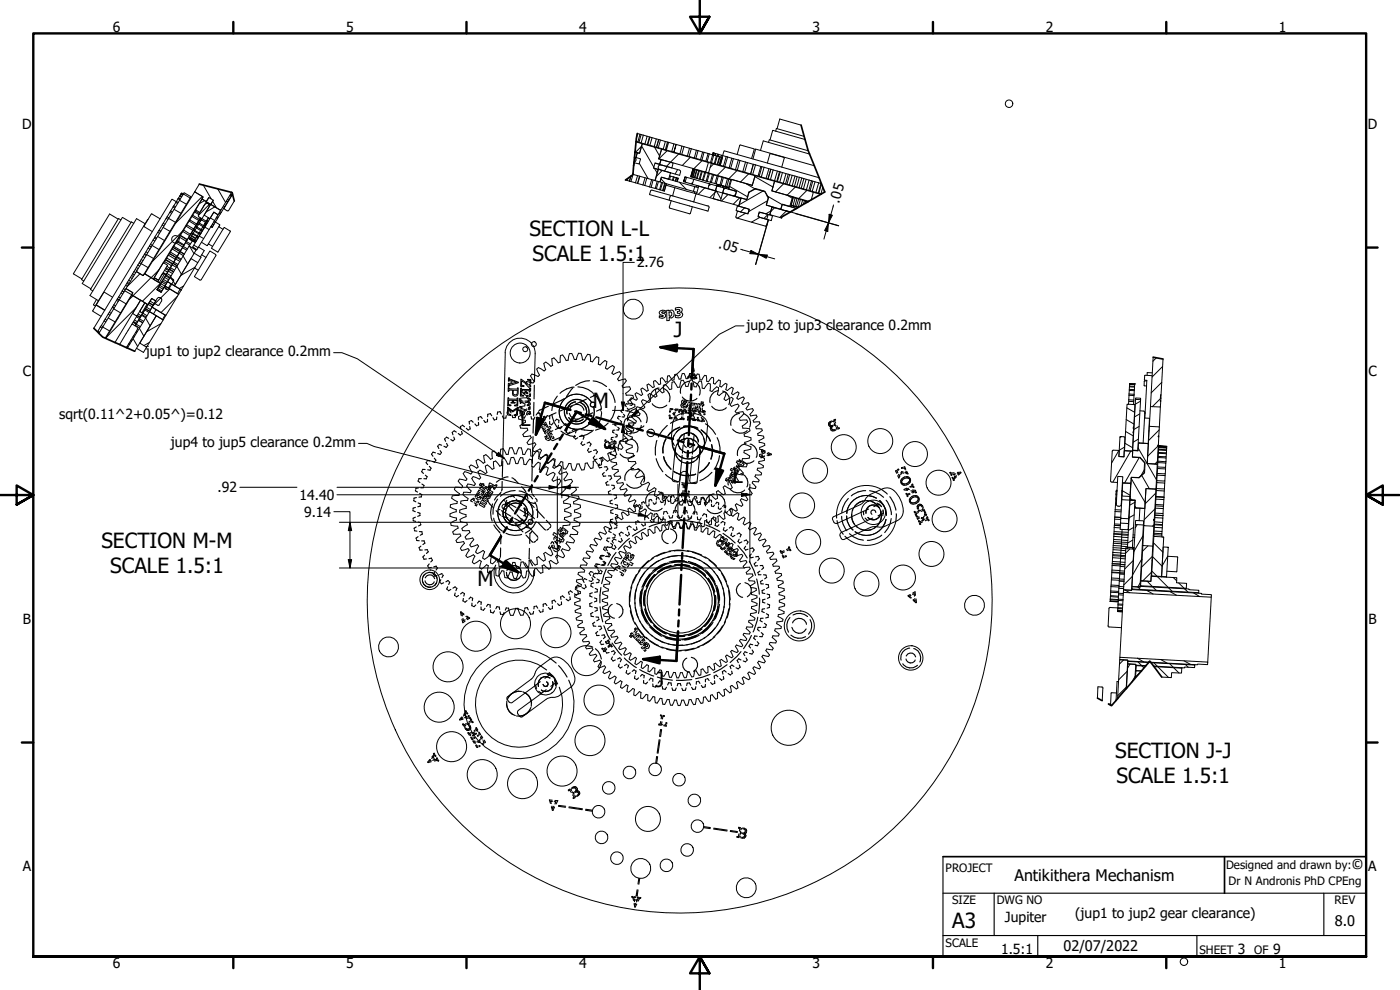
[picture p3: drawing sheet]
<svg xmlns="http://www.w3.org/2000/svg" width="420mm" height="297mm" viewBox="0 0 420 297" stroke-linecap="round" stroke-linejoin="round" font-family="sans-serif">
<defs><g id="words">
<g font-size="6.3">
<text x="158.9" y="70.8">SECTION L-L</text>
<text x="159.8" y="78.3">SCALE 1.5:1</text>
<text x="202.2" y="101">J</text>
<text x="177.9" y="122.4">M</text>
<text x="156.1" y="127.8">L</text>
<text x="219.8" y="145">L</text>
<text x="30.4" y="164.4">SECTION M-M</text>
<text x="33.1" y="171.9">SCALE 1.5:1</text>
<text x="143.3" y="175.9">M</text>
<text x="196.7" y="206.2">J</text>
<text x="334.6" y="227.4">SECTION J-J</text>
<text x="335.1" y="234.9">SCALE 1.5:1</text>
<text x="285.8" y="278.5">A3</text>
</g>
<text font-size="4.8" x="304.5" y="264.4">Antikithera Mechanism</text>
<g font-size="4.4">
<text x="405.6" y="260.8">©</text>
<text x="400.6" y="277.8">8.0</text>
<text x="319.2" y="285.4">02/07/2022</text>
</g>
<g font-size="4.2">
<text x="33.9" y="9.6">6</text>
<text x="103.8" y="9.6">5</text>
<text x="173.9" y="9.6">4</text>
<text x="243.8" y="9.6">3</text>
<text x="313.9" y="9.6">2</text>
<text x="383.8" y="9.6">1</text>
<text x="6.6" y="38.7">D</text>
<text x="410.5" y="38.7">D</text>
<text x="251.8" y="61.1" transform="rotate(-74 251.8 61.1)">.05</text>
<text x="215.5" y="74.5" transform="rotate(16 215.5 74.5)">.05</text>
<text x="191.2" y="80.2">2.76</text>
<text x="224.1" y="99">jup2 to jup3 clearance 0.2mm</text>
<text x="43.8" y="107">jup1 to jup2 clearance 0.2mm</text>
<text x="6.8" y="112.9">C</text>
<text x="410.7" y="112.9">C</text>
<text x="17.7" y="125.8">sqrt(0.11^2+0.05^)=0.12</text>
<text x="51.3" y="134.2">jup4 to jup5 clearance 0.2mm</text>
<text x="65.3" y="147.7">.92</text>
<text x="89.9" y="150">14.40</text>
<text x="91.3" y="155.1">9.14</text>
<text x="6.9" y="187.2">B</text>
<text x="410.7" y="187.2">B</text>
<text x="6.8" y="261.4">A</text>
<text x="410.6" y="261.4">A</text>
<text x="322.7" y="275.4">(jup1 to jup2 gear clearance)</text>
<text x="301.6" y="276.6">Jupiter</text>
<text x="300.4" y="286.2">1.5:1</text>
<text x="371.5" y="286.2">3</text>
<text x="382.1" y="286.2">9</text>
<text x="33.9" y="290.5">6</text>
<text x="103.8" y="290.5">5</text>
<text x="173.9" y="290.5">4</text>
<text x="243.8" y="290.5">3</text>
<text x="313.9" y="290.5">2</text>
<text x="383.8" y="290.5">1</text>
</g>
<g font-size="3.5">
<text x="283.8" y="261.7">PROJECT</text>
<text x="368" y="260.8">Designed and drawn by:</text>
<text x="368.7" y="265.5">Dr N Andronis PhD CPEng</text>
<text x="285.8" y="271.3">SIZE</text>
<text x="299.1" y="271.3">DWG NO</text>
<text x="400.5" y="271.3">REV</text>
<text x="283.8" y="284">SCALE</text>
<text x="360" y="286.2">SHEET</text>
<text x="376.4" y="286.2">OF</text>
</g>
</g></defs>
<!-- layer: Hatch (ANSI) -->
<g fill="none" stroke="#000" stroke-width=".3">
<path d="M58.5 57.5v.1M60.7 59l-8 8M61 55.5l2.4 4.2M65.3 56.6l2.4 4.1M189.9 52l.3 .4M190.3 49l-.1 .1M190.7 47.5l-.4 .5M190.7 45.7l-.2 .2M191.9 49l2.6 4.6M192.5 43.9l-1.7 1.8M192.6 43.8l3.6 6.4M196.4 50.6l.8 1.3"/>
<path d="M196.4 44.1l1.6 2.7M198.3 53.7l1.5 1.4M198.8 51.1l-1.8 1.8M200.2 45.2l-2.5 2.5M200.2 50l-.8 1.3M200.7 53.7h-.1M201.2 48.7l-1.2 1.2M203.4 50.9l-.8 1.3M203.7 46.2l-2.4 2.4M203.9 54.7l2.1 2.2M207.2 47.2l-2.4 2.4M207.9 54.8l-.6 .3"/>
<path d="M210.7 48.2l-2.5 2.4M211.5 56.4l-2 1.9M211.8 51.6h.1M213.4 55.3l-.7 .4M214.2 49.2l-1.1 1M214.8 57l1.6 2.7M215 57.4l-2 1.9M217.7 50.2l-2.4 2.4M217.7 56.5l-.5 .3M218.5 58.4l-2 1.9M219 56l5.4 3.1M220.7 58.4l-.6 .3"/>
<path d="M221.2 51.2l-2.5 2.4M222 59.3l-2 2M223.7 55l3 1.7M224.7 52.2l-2.5 2.4M225.8 55.5l-.1 .1M226.5 53l5.5 3.1M229.1 57.3l-7.2 4.1M230.2 58.8l4.5 2.6M235.2 55.1l-2.5 2.5M236.2 58.5l1.5 1M238.7 56.1l-2.5 2.5M242.1 57.1l-2.4 2.4"/>
<path d="M42.4 79.1l2 1.2M44 76.4l2.1 1.2M45.6 73.6l2.1 1.3M47.3 70.9l2.1 1.3M48.9 68.2l2.1 1.2M50.6 65.5l2.1 1.2M52.2 62.8l2.1 1.2M53.1 79.9l1.3 2.4M53.9 60.1l2.1 1.2M54.7 69.5l-8.9 8.9M54.9 76.8l1.4 2.4M56.9 73.9l1.3 2.2"/>
<path d="M58.2 73.6l1.3 .7M59.8 70.9l1.3 .7M61.3 60.2l-1.4 .9M61.5 68.1l1.2 .8M62.7 61.4l-3.1 3.2M63.1 65.4l1.3 .8M63.8 60.4l1.1 1.9M64.4 62.1l-2.6 1.5M223.5 62.3l-1.3 1.3M223.8 64l-2.6 1.5M228 65.2l-2.5 1.5M230 67.7l-.2 .1"/>
<path d="M230.4 60.2l-5.7 3.2M230.4 64.4l-1.2 1.2M231.3 63.3l-1.5 .9M232.5 62.3l-1.1 1.1M236 63.3l-2 2M239 62.6l-1.8 1M30.8 98.1l2.1 1.2M32.5 95.4l2 1.2M34.1 92.7l2.1 1.2M35.8 89.9l2 1.3M37.4 87.2l2.1 1.2M39.9 88.8l-1.1 1"/>
<path d="M40.9 92.3l-9 8.9M41.8 98.5l1.4 2.4M42 82.1l-3.8 3.9M43.7 95.4l1.3 2.4M44.1 91.3l-1.5 2.6M45.3 83.3l-5.3 5.4M46.8 92.9l-.7 1.3M47.8 80.9l-2.4 2.4M48.1 89.3l.4 .4M48.1 85l-5.3 5.4M48.3 97.1l-4.3 2.5M49.4 82.2l-1.6 2.6"/>
<path d="M49.4 86.1l.7 .7M49.5 94.6l-.7 1.3M50.9 86.7l-5 5M51 83.3l1.1 1.1M51.2 83l1.4 2.4M51.3 85.1l-.8 1.3M53.3 88.8l-5 5M54 86.8l-.7 1.3M55.1 85.8l-1.3 .8M58.5 80.2l-4.3 2.5M39.9 101.6l1.4 2.4M44.9 102.7l-1.7 1"/>
<path d="M347 107.3l-1 1.1M348.4 119.5l-2.5 2.5M348.7 114.7l-3.2 3.2M348.9 110l-3.2 3.1M335.8 135.2l-2.2 3.8M336.6 131l-.5 .3M337.4 134.2l-1.5 .9M337.6 133l2.3 1.4M337.8 129.4l2.3 1.4M338 125.9l2.3 1.3M338.2 122.4l2.3 1.3M339.3 135.4l-5.3 9.3"/>
<path d="M341.6 134.4l5.4 9.5M341.6 131.8l-1.5 .9M341.8 128l-1.5 .8M341.9 137.2l-4.4 7.7M342.1 124.2l-1.6 .9M342.3 120.4l-1.6 .9M344.5 133.1l.1 .3M347.3 138.5l-.7 .7M347.6 133.8l-3.2 3.1M347.9 129l-3.2 3.2M336.8 147.2l2.3 1.4M338.7 155.6l.1 .1"/>
<path d="M339.2 149.3l.4 .7M339.5 143.5l4.2 7.3M340.2 158.3l-1.6 .9M340.4 154.5l-1.6 .8M340.6 151.8l.4 .6M340.6 150.7l-1.6 .9M341.3 157.4l-.6 1M342.6 142.6l2.3 4M343.5 140.8l-1.2 2.2M346.3 157.5l-.4 .3M346.6 152.7l-3.2 3.2M346.8 148l-3.1 3.2"/>
<path d="M337.6 177l1.4 .8M339.1 164.7l-1.3 1.3M339.8 173l-2.5 2.5M340 162l-1.6 .9M340.1 168.2l-2.5 2.5M341.5 176.1l.8 .8M342.2 174.9l-.7 1.2M342.6 167.8l-2.7 4.7M343 160.8l-2.7 4.6M344.2 177.2l1.8 1M344.3 174.4l1.5 1.6M344.5 163.8l-1.6 1.6"/>
<path d="M345.5 171.7l-2.6 2.6M345.7 171.4l1.5 1.5M345.8 167l-3.2 3.2M345.9 167.1l2.9 2.8M346 176.1l1 1.1M346.2 162.8l2.8 2.9M347.4 173l3.2 3.2M348.9 161.1l.3 .3M350.4 166.9l-1.6 2.9M350.7 176.4l1 1M351.2 177.5l1.9 1.1M352.1 173.3l1 1"/>
<path d="M353.7 174.9l1.6 1.6M355.5 176.6l1 1.1M358.2 177.9l1.9 1.1M337.2 198l-1.2 1.2M339.1 199.2l-.7 1.3M341.3 197.5l1.9 1.1M341.5 198.6l1.1 1.1M342.7 199.8l.6 .6M346.3 198.9l1 1M348.4 197.9l1.8 1.1M351.1 199.2l1 1M355.3 198.3l2 1"/>
<path d="M355.8 199.4l.8 .8M362.4 198.7h.1M338 206.2l-2.6 2.5M338.2 201.5l-2.5 2.5M340.7 202.9l-1.1 1.8M341.9 202l-1.1 1.1M347.5 200.1l3.2 3.2M352.3 200.3l1.5 1.6"/>
</g>
<!-- layer: Hidden (ANSI) -->
<g fill="none" stroke="#000" stroke-width=".34">
<path d="M156.2 119.9v.2M156.3 119.9l.1 .1M156.7 117.2h.3M157.2 118l.4 .1M157.4 117.2h.3v.3M157.4 117.8l-.2 .1M157.6 117.6l-.1 .2M157.7 115l.5 .4M157.9 114.8l.4 .2M157.9 117.6l.2 .2M158.2 118.8l.3 .1M158.2 117.8l.2 .1"/>
<path d="M158.3 119.6l.1 .1M158.3 117.2h-.4v.3M158.4 118l-.4 .1M158.5 118.6l-.3 .1M158.5 119.4l-.2 .1M158.5 119.7h.2M158.6 119.4l.2 .1M158.6 117.3h.4v.4M158.7 119.8l.1 .1M158.8 120l-.1 .1M158.9 119.5l.3 .4M158.9 116.9h.1"/>
<path d="M159 118.1v.5h-.3M159 116.8v.1M159 116.6v.1M159 115.3v.3l-.3-.3M159 116.5h.1M159.1 114.7l-.1 .3M159.2 116.5v.8M159.2 118.1v.8h-.4M159.3 115.6v.5l-.6-.4M159.3 114.7v.5M159.5 103l.2 .3M160 103.7l.2 .3"/>
<path d="M160.4 115.6l-.1 4.1M160.4 112.5v2.1M167.3 118.9l-.9 1.2-.6 1.6-.2 1.5M169.3 119.6l-3.4 1.7M171.9 116.4l-1.9 2.6M172.3 116.1a6.6 6.6 0 0 0-4.2 1.9M173.4 116.1l1.6 .2 1.5 .6 1.3 .8M176 119.7l-1.1 .6M176.9 114.2l-1.1 .1-1.6 .5-1.4 .8M177.9 117.8l.2 .3M178 114.3l2.6 .7 1.4 1M178.2 118.4l.1 .3-1.1 .5"/>
<path d="M178.4 118.7h-.1M178.6 118.6a6.4 6.4 0 0 1 1.9 4.2M178.7 118.6h-.1M182.8 116.8a6.8 6.8 0 0 1 1.8 4M189.1 120h.1M189.2 119.7l-.1 .2M189.6 119.5h-.3M189.7 119.5h.1M197.8 116.4a2.83 2.83 0 0 0-2.6 3.6M199 116.5a2.95 2.95 0 0 1 1.8 4.1M204.8 119.1a2.91 2.91 0 0 0 4.4 .4M206.5 113.2l.3 .1"/>
<path d="M206.6 113.1h-.1M206.8 114.4a2.94 2.94 0 0 0-2.5 3.6M207.1 112.2l-.4 .9M207.2 112.9v.2M207.3 113.1l.2 .1M207.4 113.3l-.3 .1M207.6 111.3l.6-.9 .2 1M207.7 111.9l-.2 .4 .3 .1M207.7 112.6l-.4 .2M207.9 111.4l.2-.4 .1 .5M208.1 114.5a2.91 2.91 0 0 1 1.8 4.1M208.1 112.6l.4 .3"/>
<path d="M208.1 113.4l.3 .1M208.3 113.2l-.2 .1M208.3 112l.1 .5-.3-.1M208.5 113.1l.1 .2-.2-.1M208.6 112.3l.3 1M209 113.3l.1 .2h-.4M215.6 117.2a2.95 2.95 0 0 0-2.5 3.6M216.9 117.3a2.84 2.84 0 0 1 1.8 4.1M128 138.6l-.1 .2 .5 .6M128.9 139.9l.5 .6-.1 .2M129 138.3l-.7-.1-.2 .2M129.7 136.1l-.2 .2 .4 .6"/>
<path d="M129.8 138.5l.6 .2 .2-.2M129.8 135.9l.2-.2 .7 .2M130.3 137.5l.5 .6-.1 .1M131.4 136.1l.6 .2 .2-.1M131.5 133.7l-.1 .2 .3 .7M131.7 133.5l.2-.2 .6 .3M132.1 135.2l.4 .6-.2 .2M133.2 133.9l.7 .3 .2-.1M133.6 131.5l-.2 .2 .3 .7M133.8 131.3l.2-.1 .7 .3M134 133l.4 .7-.2 .2M135.3 131.9l.6 .4 .2-.2"/>
<path d="M135.9 129.6l-.2 .1 .2 .8M136.1 129.4l.2-.1 .6 .4M136.2 131.1l.2 .7-.1 .2M137.5 130.1l.6 .4 .2-.1M138.4 127.9l-.2 .1 .1 .7M138.5 129.4l.2 .8-.2 .1M138.6 127.7l.2-.1 .6 .4M140 128.5l.5 .5 .2-.1M141 128l.1 .7-.2 .1M141 126.4l-.2 .1 .1 .7M141.2 126.3l.3-.1 .5 .5M142.5 127.2l.5 .5h.2"/>
<path d="M143.6 126.7v.8l-.2 .1M143.8 125.2l-.2 .1v.7M144 125.1l.3-.1 .4 .5M145.2 126.1l.4 .6h.2M146.3 125.8v.7l-.2 .1M146.6 124.2l-.2 .1-.1 .7M146.9 124.2l.3-.1 .4 .6M148 125.3l.3 .7 .2-.1M149.1 125.1l-.1 .7-.2 .1M149.6 123.6h-.2l-.2 .8M149.9 123.6l.2-.1 .4 .7M150.8 124.8l.3 .7h.2"/>
<path d="M150.9 138.3l-.2 4.9M151 134.6l-.1 2.5M151.9 124.7l-.1 .7-.2 .1M152.6 123.3h-.2l-.3 .7M152.8 123.3l.3-.1 .3 .7M153.7 124.6l.2 .7h.2M154.8 124.6l-.2 .7h-.2M155.6 123.2h-.2l-.3 .7M155.9 123.2h.2l.2 .7M156.1 122.1v.4M156.1 122.8l-.1 .4M156.1 120.3v.1"/>
<path d="M156.3 122.1l.4 .3M156.4 120.2l.5 .1M156.4 122.7v-.3l.4 .4M156.4 123v.3M156.5 124.6l.2 .8h.2M156.5 120.7h.6M156.9 124.4h.1M157 124.4h.1M157.1 122.7l.4 .3 .6-.3M157.2 123l.4 .4 .4-.3M157.6 120.7l.6 .1M157.7 124.7l-.3 .7h-.2"/>
<path d="M158 124.4h.4M158.2 120.3h-.7M158.2 121.6l.2 .1M158.3 124.2l-.3 .1M158.4 121.4l-.2 .1M158.4 120.5l-.2 .1h.2M158.4 120.8l.2 .1M158.5 122.8l.3-.3v.5M158.5 120.6l.2 .1M158.6 122.3l.5-.3v.8M158.6 121.4h-.1M158.6 123.4h-.2l-.4 .7"/>
<path d="M158.7 120.2l-.3 .1M158.7 121v.3M158.7 121.7h-.2M158.7 120.4l-.2 .1M158.8 123.5v.5l-.3 .1M158.9 120.8l.1 .1M158.9 123.5h.2l.2 .7M159 121.5l-.2 .1M159 120.3l-.1 .1M159 120.9l.1 .2M159 123.6v.7l-.3 .1M159.1 121.2l-.1 .2"/>
<path d="M159.1 120v.2M159.4 125l.1 .7h.2M159.8 136.9v2.1M159.9 134.9v.2M160 131l-.1 2M160.1 125.8l-.1 4.1M160.2 120.7l-.1 4.1M160.5 125.2l-.3 .6h-.2M161.2 126.6v.3M161.2 127.1l.3 .1M161.3 126.6l.2 .1M161.6 124l-.3-.1-.4 .6"/>
<path d="M161.6 126.9v.2M161.6 123.5l.3 .7M161.6 126.1v.3M161.7 126.1h.2M161.8 124l.3 .1 .1 .7M162.1 124.7l.4 .7M162.2 125.5v.8l.3 .1M162.3 127.6v.1l.3-.1M162.3 126.1l-.4 .1M162.4 127.1l-.2 .3M162.4 126.6l-.5 .3-.1-.2M162.9 128l-.2 .3"/>
<path d="M163.2 125.6l-.6 .3M163.2 125l.1 .5M163.2 136.8l-.2 .2M163.2 129.3l.2 .1v.2M163.2 127.3l-.4 .2M163.2 125.5h-.3M163.3 127.2h.2M163.3 125.9l-.4 .6-.2-.1M163.3 125h.2M163.3 128.4l-.4 .3-.1-.2M163.4 126.6l-.7 .3M163.4 129.8l.4 .4"/>
<path d="M163.5 127.3l.1 .2M163.6 125.2l.1 .4M163.7 126.7l.2 .4M163.7 125.9l-.8 .5M163.7 127.5l-.4 .3M163.7 136.5l-.3 .1M163.7 129.5l.2 .2M163.7 131.5l.3 .5M163.7 128.6l-.7 .4 .1 .2M163.7 131l-.1 .3M163.9 129.1l-.2 .3M164 127.5h-.1"/>
<path d="M164 127.3l-.1 .2M164 130.8l-.1 .1M164 130.8h.1M164 127.4l.2 .1M164 125.1l-.8 .4M164 130.8v.1M164 131v.2M164.1 131.3l.2 .2M164.2 129l.2-.2 .1 .5M164.3 127.7v.2l-.5 .2M164.5 124.8l-.2-.1-.5 .6M164.5 129.5l-.4 .2"/>
<path d="M164.6 121.9l-2.8 1.3M164.7 130.2l.2 .8M164.7 131.4l-.3 .2M164.7 124.9l.3 .1v.7M164.8 138.6l-.3 .3M164.9 129.8l-.7 .4M164.9 128.6l-.1 .2M164.9 131l-.1 .2M164.9 128.9l.2 .5M165 126.4l-.1 .8 .2 .1M165 131.9l-.6 .3M165 130.7l-.1 .3"/>
<path d="M165.1 131.4l.4 .7M165.1 128.1v-.2l-.7 .4M165.2 130.1l-.1 .3M165.2 128.3l-.1 .2M165.3 131.2l-.1 .4M165.4 131v-.2l.2 .2M165.4 130l.3 .5M165.5 138.2l-.3 .2M165.7 124.4a7 7 0 0 0 1.9 4.2M165.7 131.3l.3 .3M165.9 129.2l-1.1 .6M166 130.9l.1 .6"/>
<path d="M166 126.9l-.4 .6-.2-.1M166.9 123.9l-2.1 .9M167.3 125.9l-.3-.1-.5 .5M167.5 126l.2 .1v.8M167.6 127.6l-.1 .7 .2 .1M168.4 129.4l1.2 .8 1.6 .6 1.5 .2M168.6 128.1l-.5 .5-.2-.1M168.7 131l-2.9 1.2M168.7 128l-2 .9M169.4 122.7l-1.3 .6M170 127.3l-.2-.1-.6 .4M170.1 129l-.2 .7 .2 .1"/>
<path d="M170.2 127.4l.2 .1-.1 .8M170.7 125.3a2.86 2.86 0 0 0 4.3 .4 2.87 2.87 0 0 1-4.3-.4zM170.9 124a2.25 2.25 0 0 0 1.9 1.8 2.25 2.25 0 0 0 2.3-1.4M171.1 122.7a2.17 2.17 0 0 1 2.2-1.4 2.17 2.17 0 0 1 1.9 1.8M171.1 129.6l-.6 .5-.2-.2M171.2 126.8l-1.2 .6M171.6 121.7l-2.1 1M172.5 130.6l-.3 .7 .2 .1M172.5 128.9l-.2-.1-.6 .4M172.7 120.6a2.94 2.94 0 0 0-2.5 3.5 2.88 2.88 0 0 1 2.6-3.5M172.7 129.1l.2 .1-.2 .7M173.4 131.3l-.6 .4-.2-.1"/>
<path d="M173.5 125.8l-2.2 1M173.5 129l-3.5 1.4M173.9 120.7a2.84 2.84 0 0 1 1.9 4 2.89 2.89 0 0 0-1.8-4M174.5 128.9l3.1 .2M174.7 132.5l-.3 .6 .1 .2M174.8 120.3l-2.1 1M174.9 130.8l-.2-.2-.7 .4M175 130.9l.3 .2-.3 .7M175.5 133.3l-.6 .3-.2-.1M176.7 124.4l-2.2 1M176.7 134.5l-.4 .7 .1 .1M177 132.9l-.1-.2-.7 .3"/>
<path d="M177.2 133l.2 .3-.4 .6M177.5 135.4l-.8 .3-.1-.2M177.5 120.7l.8 .1M177.9 123.9l-1.2 .5M178.1 129.1a6.7 6.7 0 0 1-4.2 1.9M178.1 135.2l.8-.3 .1 .3M178.5 136.8l-.4 .6 .1 .2M178.6 121.5l-.1 .3-.4 .3M179.2 137.7l-.8 .3-.1-.2M179.2 135.4l.1 .1-.4 .7M179.9 137.6l.7-.2 .1 .3M180 139.2l-.5 .5 .2 .2"/>
<path d="M180.2 122.8l.1 .3M180.2 122.8l-1.2 .5M180.3 122.8h-.1M180.4 123.5l.2 .3M180.5 122.7h-.1M180.6 123.9l-.3 1.5-.6 1.6-.8 1.3M180.8 137.9l.2 .2-.4 .5M181.5 133.1l-.1 .7M181.5 134l.2 .4M181.7 132l-.2 .5M181.7 133.4v.4M181.7 133.8l.1 .1"/>
<path d="M181.7 132l.1 .1M181.8 132.2l.8 .2M181.8 134l.1 .1M181.8 134h.1M181.9 134.5l.2 .1M182 134.1h.3M182.1 132.8l-.4-.1v.3M182.4 134.5l-.2 .1M182.5 132.8h.3v.4M182.5 134.1h-.1M182.5 134.1h.1M182.5 126.9l-2.2 1.6-1.6 .6"/>
<path d="M182.6 134.4l-.1 .1M182.6 133.9l-.1 .1M182.8 133.5l-.1 .3M182.8 134.2h.1M182.8 134.2l-.1 .2M182.8 134.2l.1 .2M182.9 134.4l.1 .1M183 133.5v.4M183 134l.2 .2M183.2 135.9v.1M183.2 134.6l.2 .1M183.2 133.9l.4 .3"/>
<path d="M183.3 134.3h.2M183.4 131.6v.3l.5 .2M183.5 132.9h-.5v.3M183.6 134.3h.2M183.6 135.6l-.4 .2M183.8 133.4l-.6 .3M183.8 134.6l-.2 .1M183.9 133h.4l-.1 .3M183.9 134.4l.4 .1M183.9 129.4v.3l.4 .2M183.9 134.2v.1M183.9 134.2h.1"/>
<path d="M184.1 131.2l-.6 .3M184.1 134.1l-.1 .1M184.1 134.5l-.2 .1M184.2 136.6l.2 .1M184.2 133.6l-.1 .4M184.3 134.3l-.2 .2M184.3 132.5h-.8M184.4 132.2l-.1 .2M184.4 132.3l.5 .4M184.4 133.4l-.1 .7M184.5 132.3v.5M184.5 136.7h.2"/>
<path d="M184.5 129.1l-.6 .2M184.6 127.3l-.1 .2 .5 .3M184.6 135.2l-.5 .2M184.7 121.9l-.3 1.7-1.1 2.4M184.8 130.2l.4 .5M184.9 132.9l-.1 .2-.5 .2M185.2 130.9l-.6 .2M185.3 127l-.7 .2M185.4 128.2l.4 .5M185.4 125.3l-.1 .1 .5 .4M185.7 128.8l-.6 .2M186.1 136.2a2.86 2.86 0 0 0 4.4 .4"/>
<path d="M186.1 126.2l.5 .4-.1 .1M186.1 125l-.5-.1-.1 .2M186.4 126.9v.1h-.6M186.5 123.3l-.1 .1 .4 .5M187.1 124.3l.3 .5M187.2 123.1l-.5-.1-.1 .1M187.3 125l-.6 .1M187.7 123.2h.7M187.7 121.4l-.1 .2 .4 .4M187.8 132.6h.1M187.9 121.3l.1-.2 .5 .2M188 130.1h.4"/>
<path d="M188 125.5a2.47 2.47 0 0 0 .3 3.9M188.1 131.5a2.9 2.9 0 0 0-2.5 3.6M188.2 132.4l-.2 .2M188.3 122.5l.2 .5M188.4 132.1l-.1 .2M188.9 124.9a2.52 2.52 0 0 1 3.5 1.7M188.9 127.4a2.86 2.86 0 0 0 4.4 .4M189 121.5h.7M189.1 127.6l-.5 .1M189.4 131.6a2.82 2.82 0 0 1 1.8 4M189.4 129.9l-.1 .3-.4-.1M189.4 129.4l.1 .3"/>
<path d="M189.8 121.2h.1M189.9 121.3l-.2 .1M189.9 121.2v.1M189.9 125l-.3 .1M190.2 127.3v.2l-.5 .1M190.3 126.9l-.1 .2M190.6 124.5v.1M190.6 124.7l-.4 .2M190.9 122.7a2.95 2.95 0 0 0-2.5 3.6M192.2 122.8a2.84 2.84 0 0 1 1.8 4M192.4 127.7a2.49 2.49 0 0 1-3.1 2.1M195.7 121.1a2.86 2.86 0 0 0 4.4 .5"/>
<path d="M196.9 137.6a9.6 9.6 0 0 0 2 3.9M197.1 132.2a9.6 9.6 0 0 0-.4 4.4M199.1 137a6.9 6.9 0 0 0 2.2 3.8M199.2 137a6.9 6.9 0 0 0 2.2 3.7M199.8 131.6l-.5 1.3-.4 1.7v1.3M199.9 131.7l-.6 1.2-.3 1.7v1.3M200.3 127.7a9.8 9.8 0 0 0-2.7 3.4M200.9 124.6v.4M200.9 125.3v.3h.8M201 123.2v.4M201 124.6l.1 .2M201.2 125l.1 .3h.5"/>
<path d="M201.3 123.3l-.2 .3M201.8 132.6l.1 .1M201.9 122.7l-.7-.1-.1 .3M202 132.9l.4 .8M202 122.9l-.5-.1-.2 .3M202.3 123.7l-.3 .4 .2 .4M202.4 130.5l-.7 2M202.4 122.9l.5 .1-.3 .3M202.5 125l.3 .4-.5-.1M202.6 134.4v.8M202.6 135.6l.6 .7M202.6 135.4v.1"/>
<path d="M202.7 134.5a3.7 3.7 0 0 0 1.8 4M202.7 122.7l.8 .1-.4 .5M202.7 123.7l-.4 .5 .3 .5M202.9 125.3l.3 .5-.7-.1M203.5 132.8a3.9 3.9 0 0 0-.4 4.3M203.7 123.5l.1 .2M203.8 133.8l1.1 1.5M203.8 123.2v.2M203.9 138.1a3.7 3.7 0 0 0 4.4 .4M203.9 136.8l.7 .6M204 123.6l-.1 .1M204 128.1a6.8 6.8 0 0 0-3.6 2.6"/>
<path d="M204 122.9l-.1 .2M204 128.2a6.7 6.7 0 0 0-3.5 2.6M204 123.3v.2M204.1 125.8l.4 .1M204.3 123.2l-.2 .1M204.3 125.6l-.2 .1M204.3 122.8l-.3 .1M204.3 123.2l.1 .1M204.4 122.8l.2 .1M204.4 121.4v.3M204.4 121.9l.3 .3M204.5 132a3.8 3.8 0 0 1 4.4 .4"/>
<path d="M204.5 123.3l.1 .3M204.6 125.1l-.2 .5M204.6 120.3v.5M204.6 123l.1 .1M204.6 123.8v.7M204.6 121.1l-.1 .2M204.7 136.6v.7M204.7 120.9l.2 .2M204.8 121.1h.1M204.8 123.3v.2M204.8 130.4a2.97 2.97 0 0 0-.5 4.5M204.8 123.7h.1"/>
<path d="M204.9 135.3l.9 .4M204.9 135.3l-.1 .7M204.9 121.1h.1M204.9 121.5v.2M204.9 125.1l.1 .6M204.9 121.8l.2 .1M204.9 122.3l.5 .1M205 133.6l-.1 1.7M205 120l-.3 .2M205 123.3l-.1 .2M205.1 123.8l-.1 .7M205.1 120.7v.1"/>
<path d="M205.1 120.8l.2 .1M205.1 125.7l.2 .1M205.1 120.6v.1M205.2 120l.5 .1M205.2 121.4h-.2M205.2 121.9h.3M205.2 123l-.1 .2M205.3 125.8l-.4 .1M205.3 123.4l-.2 .2M205.3 120.5l-.1 .1M205.4 125.5l-1.9 .4-2.3 1.1M205.4 123.3l.3 .1"/>
<path d="M205.4 120.5h.2M205.4 121h.1M205.5 122.9l-.2 .1M205.6 121h.1M205.6 121.3l-.2 .1M205.6 123h.2M205.6 121v.1M205.7 120.6h.2M205.7 123.4l.1 .2M205.7 123.7l.1 .1M205.8 123.1l.1 .1M205.9 120.2l.2 .2"/>
<path d="M206 129.9a2.95 2.95 0 0 1 3.6 2.6M206 121.8l-.3 .1M206 122.2l-.3 .2M206 123.3v.1M206 123.4h.1M206 121.9v.1M206 123.7l-.1 .1M206 123.4v.2M206.1 120.6l-.1 .1M206.1 129.9a2.96 2.96 0 0 0-2.4 2.1M206.3 131.4a1.47 1.47 0 0 0-1.2 1.3 1.47 1.47 0 0 0 .9 1.5M206.3 125.7v.3l.8 .1"/>
<path d="M206.4 129.9l-1 .2-.2 1.8M206.4 121.2l-.1 .8M206.5 125.5l2.7 .4 1.5 .7M206.5 125l-.1 .4M206.5 122.4l.5 .2M206.5 123.7v.3M206.5 128a4.3 4.3 0 0 0-3.6 1.7M206.5 125l.2 .3M206.7 125.5v.3h.4M206.8 123.8l-.2 .2M206.8 121.4v.5M206.9 122.1l.2 .1"/>
<path d="M207 121.3h.3M207.1 131.6a3.7 3.7 0 0 0-4 1.8M207.1 122.2h.1M207.2 131.5a1.46 1.46 0 0 1 .9 1.5 1.46 1.46 0 0 1-1.2 1.3M207.2 120.8l-.6 .1M207.2 122.5l.1 .3M207.3 123l-.1 .2h.2M207.3 124.7v.4M207.3 123.3h-.4l-.1 .2M207.3 121.3l.1 .4M207.3 123.1l-.8-.1v.3M207.4 130l.9 .4-.1 1.8"/>
<path d="M207.4 121.9l-.1 .3M207.4 123.9l-.1 .4M207.5 123.9v.2M207.5 125l-.1 .1M207.5 124.2l.2 .2M207.6 128.1a4.5 4.5 0 0 1 3.2 2.4M207.6 130.1a2.82 2.82 0 0 1 2 2.5M207.7 120.9l-.4 .1M207.7 124.7l-.2 .1M207.7 136.9l-.1 .7 .9-.3M207.7 123.3l.5 .1v.3M207.9 135.6l-1.1 .3"/>
<path d="M207.9 135.6l-.1 .7M207.9 122.5l-.2 .8h-.1M207.9 120.9l.1 .1-.1 .7M207.9 124.7h.2l-.1 .4M207.9 126.1h.8M208 125.5v.4h-.4M208 133.9l-.1 1.7M208.1 124.1l-.2 .3M208.2 123.1l.7 .1-.1 .2M208.2 132a3.9 3.9 0 0 1 1.9 4M208.3 122.1l-.1 .6h.2M208.4 125.1v.8"/>
<path d="M208.6 121h-.2v.6M208.6 126l.1 .1M208.7 123.4l-.2 .8M208.7 122.7l-.1 .1M208.7 122.6h.1M208.7 122.6l.2 .1M208.8 121.1h.2l-.1 .4M208.8 121.9l.1 .4M209 122.4h.1M209.1 122.8h.4M209.2 134.4l-.6 .7-.7 .5M209.3 125.9v.3l.7 .1"/>
<path d="M209.3 122.2l-.1 .2M209.4 125.3l-.1 .3M209.4 128.5a6.4 6.4 0 0 0-4.3-.5 6.7 6.7 0 0 1 4.3 .5M209.4 121.7l-.1 .4M209.5 125.3v.2M209.5 133.8a3 3 0 0 1-4.1 1.9M209.6 133.3a3.7 3.7 0 0 1-.4 4.4M209.6 125.8v.3h.5M209.6 137.1a3.8 3.8 0 0 1-4 1.8M209.6 121.1l-.2 .3M209.8 121.2h.2v.4M209.9 121.9l-.1 .7"/>
<path d="M210 136.3l-.7 .6M210.1 136.1v.1M210.1 123.3h-.7l.5 .9M210.3 135.1l-.2 .9M210.3 122.4l-.1 .9M210.3 123.6l-.4-.1 .5 1M210.4 129a7.2 7.2 0 0 1 2.7 3.4M210.4 123.5l.5 .1M210.4 129a6.8 6.8 0 0 1 2.8 3.4M210.4 125.2l.5 .9h-.4M210.4 120.9l.2 .1M210.7 120.6l-.3 .1"/>
<path d="M210.7 121.3l-.3-.1-.1 .6M210.8 123.2l.4 .1M210.8 122.5l-.1 .5M210.8 123.6h.4v.3M210.8 120.6l.2 .2M210.9 123.3l.7 .1v.3M210.9 125.5l.5 .9h-.7M210.9 121.3l.3 .2M211 120.9l-.2 .2M211 121.7l-.2 .4M211.1 133.8l-.5 .7M211.2 123.5l-.2 .1"/>
<path d="M211.2 123.3v.1M211.2 131.4l.3 2M211.2 121.6l-.1 .1M211.3 124.1l.1 .3M211.3 133.5l-.1 .2M211.5 124.1v.3M211.7 127.2l2.2 1.9 .9 1.2M212.9 138.8a6.8 6.8 0 0 1-3.1 3M212.9 138.8a7.2 7.2 0 0 1-3.1 3.1M213.5 133.4l.3 1.3-.1 1.7-.4 1.3M213.6 133.4l.3 1.3-.1 1.8-.4 1.3M213.6 121.9a2.87 2.87 0 0 0 4.4 .4"/>
<path d="M215.2 131.3l.9 3v1.3M215.9 136.7l-.2 1.4-1.4 2.7M219.9 128.8a2.86 2.86 0 0 0 4.3 .4M221.1 138.6v.2M221.2 139.6l-.1 .3M221.3 138.9l.2 .1-.2 .3M221.4 138.3l-.3 .1M221.5 138.4h.2M221.7 139.5l-.1 .2 .3-.1M221.9 137.8a2.91 2.91 0 0 0 4.4 .4M221.9 124.1a2.83 2.83 0 0 0-2.5 3.5M222 138.3h-.2"/>
<path d="M222 139.9l-.7 .1M222.1 138.3l.1 .2M222.1 139.3h-.4M222.1 138.6l.4 .3M222.3 139.4l.2 .1-.3 .1M222.8 139.1l.5 .2-.1 .1M223.1 139.6l-.6 .3M223.1 124.2a2.82 2.82 0 0 1 1.9 4M223.9 133.1a2.89 2.89 0 0 0-2.5 3.6M225.1 133.3a2.82 2.82 0 0 1 1.8 3.9M228.5 136.5l-.1 .9 1-.4M228.8 136.5v.5l.7-.2"/>
<path d="M229.5 135.3l-.9-.4-.1 .8M229.6 135.7l-.7-.3v.5M230.3 136l.6 .3-.7 .3M230.5 135.8l1 .6-1 .3M248.7 127.3v.2M248.7 127v.2M248.8 127.6l.1 .2M248.9 126.7l-.1 .2M249 127.8l.1 .2M249 127.2v.2M249 127v.2M249.1 127.5h.1"/>
<path d="M249.1 126.9v.1M249.2 128.5l.1 .3M249.2 128.3v.1M249.2 128h.1M249.3 128.2l-.1 .1M249.3 127.6l.2 .1M249.3 128.9l.2 .2M249.4 128l-.1 .1M249.6 129.2l.1 .1M249.6 126.6l-.4 .2M249.6 128.4v.2M249.6 128.3h.1"/>
<path d="M249.6 128.2v.1M249.6 128.1v.1M249.6 126.3l-.6 .3M249.6 128.7l.2 .2M249.7 128l-.1 .1M249.8 129.3h.2M249.8 126.5l.3-.1 .2 .2M249.9 128.9v.1M249.9 129h.1M250 129h.1M250 127.6l-.4 .1M250.1 127.8l-.4 .2"/>
<path d="M250.4 127.7l.3-.2 .1 .4M250.4 127l.2 .3-.3 .2M250.6 126.1l.2 .8M250.6 128.9l-.4 .1M250.7 126v.1M250.7 125.9l-.6 .2M250.9 129l-.7 .3M251 128.3l.2 .3-.3 .2M251.2 127.7l.4 .7M251.7 128.4h.2M251.9 128.5l-.5 .3M124 153v.2l.6 .3"/>
<path d="M124 156v.2l.8 .2M124.2 150v.2l.6 .4M124.4 159v.2l.7 .2M124.7 152.3l-.7 .2v.2M124.7 155.2l-.7 .3v.2M124.7 147v.3l.6 .3M124.9 158.1l-.6 .4v.2M125 149.3l-.8 .2v.2M125.3 153.7l.7 .3v.2M125.5 150.9l.7 .3v.2M125.5 156.6l.7 .2v.2M125.6 144.1l-.1 .2 .5 .5"/>
<path d="M125.6 146.4l-.8 .1v.3M125.9 159.5h.7l.1 .3M125.9 148l.7 .4-.1 .2M126 154.5v.2l-.7 .2M126.1 151.6v.3l-.7 .1M126.2 157.3l.1 .2-.7 .3M126.4 143.6h-.7l-.1 .3M126.5 148.8l-.1 .3-.7 .1M126.6 145.2l.7 .5-.1 .2M126.7 141.3l-.2 .2 .6 .6M127.1 146.1l-.1 .2-.7 .1M127.6 140.9l-.7-.1-.2 .3"/>
<path d="M127.6 142.6l.6 .4-.1 .2M128 143.5l-.1 .2-.7-.1M129.2 140.9l-.1 .2-.7-.1M141.4 150.1l-.1 .2 .5 .3M141.6 149.8l-.2 .2M141.9 149.7l-.2 .1M142.2 149.6h-.3M142.2 150l.3 .3M142.2 149.6l.1 .2M142.3 150.9l.5 .4M142.7 151.5v.2M142.8 150.5l.3 .2 .1-.1"/>
<path d="M142.8 148.6l-.1 .6M142.8 149.5l.8 .4M143.1 148.2l-.1 .2M143.1 148.4l-.1 .1M143.2 148l.7 .3M143.2 151.4l-.3 .3M143.3 148.7l-.2 .3M143.3 149.1l.3 .2M143.3 148.6l.3 .1M143.5 150.4h-.2M143.6 147.4l.4 .4M143.6 150.4l-.1 .5"/>
<path d="M143.6 147.2l.5 .1M143.9 148.9l.2 .1-.3 .3M144 145.3v.3M144.1 146.5l.1 .3M144.2 146.3l.1-.1 .3 .1M144.3 145.1l-.2 .1M144.4 145.5l-.3 .1M144.4 149.4l-.4 .4M144.4 145.1v.3M144.4 147.5l.5 .1M144.4 148.1l.5 .3 .1-.2M144.5 146.9l.3 .2"/>
<path d="M144.6 145.6l-.1 .2 .4 .3M144.6 148.7l.7 .3-.1 .2M144.6 149.3h-.2M144.9 146.5l.6 .4M144.9 147.2l.1 .1M145 145.1l-.3 .3M145 147.4l-.1 .2M145.1 145.2l.1 .2M145.1 145.4l.3 .3M145.1 149.3l-.3 .1M145.2 147.9l-.1 .2M145.2 147.8l-.1 .1"/>
<path d="M145.5 146.4l.8 .4M145.6 147.2l-.2 .4M145.7 146l.5 .2M146.4 150.2l1.5 2M146.6 146l-.2 .2M146.6 145.9l.2 .1M146.6 145.9v.1M146.9 146.3l-.3 .4M146.9 146v.2M147.8 151.2a6.5 6.5 0 0 0-.1 5.1M148 145.6a5.2 5.2 0 0 0-1.8 3.4M148.2 155.5a6.1 6.1 0 0 0 2.6 3.9"/>
<path d="M148.2 157.5l1.9 2.4M148.9 153.2l1.3 1.4M149.4 149.8a6.5 6.5 0 0 0-1.4 4.5M149.6 152.7l.4 .2M150.4 147.7l-2 2.3M150.5 153.2l.5 .3M150.7 154.8l.4 .3M150.7 144.4l-.2 2.9M151 153.5l2.3 1.4M151 153.7l.2 1.4h.2M151.1 150.1l.4 .3M151.3 152.3l-.2 .4"/>
<path d="M151.3 152.4l.8-1.2 2.1 2.2M151.4 152.3l-.2 .4M151.6 155.2l.8 .2M151.7 150.8l.1 .1M151.8 151.4l-.2 .4M151.9 152.9a2.83 2.83 0 0 0 1.7 3.8M151.9 151.5l-.3 .4M152 151.1l.1 .1M152 150.6l.4 .3M152.1 150.1l-.5 1.4M152.5 143.1a5.1 5.1 0 0 0-3.5 1.6M152.5 150.9l2.4 1.4"/>
<path d="M153.1 155.7l1 .9M153.6 143.4l2 1.6M153.9 148.7l.5 .6M154.5 155.6l2.3 1.3M154.6 157.1l.4 .5M154.6 147.2a6.2 6.2 0 0 0-4.4 1.7M154.6 157.7l1.6 .1M154.7 148.7l-1.5 .3M154.9 149.7l.4 .5M155.1 150.2l1.7 .2M155.1 157.6l1.8 2M155.2 154.5l2 2.1"/>
<path d="M155.4 150.3l1 1M155.8 147.3a5.9 5.9 0 0 1 4.1 2.4M156 152.9l2.3 1.4M156.5 151.6a2.84 2.84 0 0 0-4.1 .4M156.5 146l1.4 1.7M156.6 155.6l.6 .6 .4-.1M156.8 156l-.9 .6-1.2 .3M156.9 156.9l.5 .3M157.1 154.7l.8 .3 .1 .4M157.2 156.7l1.6 1.7M157.3 152.5l.3 1.2v1M157.4 152.4l.9 1"/>
<path d="M157.6 158.1l1.5 .4 .5 .4M157.8 157.5l.5 .2M158.2 148.3l.3 1.4M158.4 153.5l2 2.1M158.4 154.3l.4 .3M158.5 150.7l1.7 .3 .6-.1M158.7 150.4l1.6 1.9M159.1 156.7l-.3 .5h.7M159.3 156.3l.3-.4 .3 .6M159.3 154.9l.5 .2M159.6 145.4v2.5M159.6 159.4l-.3 .5"/>
<path d="M159.6 159.2l1.8 2M159.7 140.1l-.1 4.2M159.8 148.2l.6 .8M160.5 150.7a6.6 6.6 0 0 1 .7 4.6M160.7 149.5l.4 .4v.6M160.9 156.5a6.7 6.7 0 0 1-3.3 3.5M161 152.9l2.4 2.6M161.4 156.7l2.3 2.3M164 156.1l1.3 1.6M164.7 158.7l-.6 .3M165.3 158l-.4 .4M167.5 159.5v.5"/>
<path d="M167.9 158.7l-.3 .5M168 159.5l.2 .1M168.2 159.1l-.2 .2M168.4 158.4l-.2-.1-.2 .2M168.4 159.4l-.1 .2M168.5 158.8l-.2 .1M168.6 158.5l.2 .1-.2 .1M168.9 159l-.3 .3M169 159.8l-.2 .2M169.1 159.7l.1 .2M169.2 159l.5 .2M169.8 159.4v.4"/>
<path d="M179.8 140.2l.1 .2 .7-.2M181 142.7l.1 .2 .7-.1M181.4 141.8l-.6 .5 .1 .2M181.4 140.1l.7-.1 .1 .3M182 145.3v.2h.8M182.3 140.5l.1 .2-.5 .6M182.4 144.4l-.6 .5 .1 .2M182.6 142.8h.7l.1 .2M182.7 148l.1 .3h.7M182.8 159.2v.3l.6 .3M183.1 150.8v.2l.8 .2M183.2 156.4v.3l.7 .3"/>
<path d="M183.2 147.2l-.6 .4v.2M183.3 153.6v.3l.7 .2M183.5 143.3l.1 .2-.6 .5M183.5 145.6l.8 .1v.2M183.6 158.7h-.7l-.1 .3M183.7 150.1l-.6 .3v.2M183.9 155.8l-.7 .1v.3M184 152.9l-.7 .2v.3M184.2 148.4l.7 .2 .1 .2M184.4 146.1v.3l-.5 .4M184.5 157.3l.7 .3-.1 .2M184.6 151.4l.7 .2v.2"/>
<path d="M184.7 154.3l.7 .3v.2M185 149.1v.2l-.6 .4M185.1 158.1v.3l-.7 .1M185.3 152.1v.2l-.6 .3M185.4 155.1v.2l-.7 .3M186.2 159.8l.2-.1 .7 .3M188.1 145.3a2.91 2.91 0 0 0 4.4 .4M188.4 158.1l-.2 .2 .2 .7M188.6 159.7l.3 .7-.2 .1M188.6 158l.2-.2 .6 .4M190 158.7l.6 .5 .2-.1M190.2 140.6a2.88 2.88 0 0 0-2.6 3.5"/>
<path d="M190.5 152v.2M190.7 151.6l-.2 .2M190.9 151.5h.3M191 156.5l-.2 .1 .1 .8M191 158.1l.2 .7-.2 .1M191.2 156.4l.2-.1 .6 .4M191.3 151.7l.1 .1M191.3 140.7a2.82 2.82 0 0 1 1.9 4M192.1 152.5v.1M192.2 152.6h.2M192.5 157.3l.5 .5 .3-.1M192.7 151.9l-.2 .7"/>
<path d="M192.8 150.7l-.2 .1 .1 .5M193 150.7l.2-.1 .3 .4M193.5 156.8l.2 .7-.2 .1M193.7 155.2l-.2 .1v.7M193.8 158.5l-4 2.4M193.9 151.5l.3 .4 .2-.1M194 155.1l.2-.1 .5 .6M194.4 152.1a2.86 2.86 0 0 0 4.3 .4M194.8 151.2v.6h-.2M195 150l-.2 .6M195.2 156.1l.4 .6h.2M195.2 149.9l.2-.1 .3 .5"/>
<path d="M196 150.8l.5 .4M196.3 155.8v.7l-.3 .1M196.4 147.4a2.89 2.89 0 0 0-2.6 3.6M196.6 154.2l-.3 .1v.7M196.8 154.2l.3-.1 .4 .6M196.9 150.6l-.2 .6M197.2 149.4h-.2v.6M197.4 149.3h.2l.3 .5M197.6 147.5a2.87 2.87 0 0 1 1.8 4M197.9 155.3l.4 .6h.2M198.2 150.3l.4 .4M199.1 155.1l-.1 .7h-.3"/>
<path d="M199.1 150.1l-.1 .6h-.2M199.2 156.7l-4.4 1.4M199.5 149h-.2l-.1 .6M199.5 153.5l-.2 .1-.2 .7M199.7 149l.2-.1 .2 .5M199.7 142.4l2.1 1.5 1.7 .7M199.8 153.5l.2-.1 .4 .7M199.9 158.9a2.2 2.2 0 0 0-1.2 2.4 2.2 2.2 0 0 0 1.8 1.8M200.4 150l.2 .5 .2-.1M200.7 154.8l.3 .6h.3M201.2 158.7a2.26 2.26 0 0 1 1.9 1.9 2.26 2.26 0 0 1-1.2 2.3M201.3 149.8l-.3 .6"/>
<path d="M201.8 148.7l-.3 .6M201.8 157.6v.2M201.8 157.9l.1 .1M201.9 154.6l-.2 .7-.2 .1M202 148.7h.1l.3 .6M202.3 141.4l2 1-2.1-.9M202.5 153.2h-.2l-.2 .8M202.6 149.8l.2 .5h.2M202.8 153.2h.2l.3 .7M203.2 154.9a2.86 2.86 0 0 0 4.4 .4M203.5 149.7l-.3 .6M203.6 154.5l.2 .8h.2"/>
<path d="M203.8 157v.5M204 157.9l.2 .5M204.1 148.7h-.2l-.2 .5M204.3 148.7h.2l.1 .5M204.6 148l-.1 .2 .7 .1M204.7 145.4h.2M204.8 154.6l-.3 .7h-.2M204.8 145.2v.1M204.8 145.2h.3M204.8 149.8l.3 .5M205 147.2l-.2 .8M205 145.5v.8"/>
<path d="M205 156.2l-4.6 .3M205.2 150.2a2.83 2.83 0 0 0-2.5 3.6M205.4 147.2l-.1 .8 .4 .1M205.5 145.3l.4 .1M205.6 153.2h-.3l-.3 .7M205.6 145.5l-.2 .9M205.7 149.8l-.3 .5M205.8 153.2h.3l.2 .8M205.8 157l.2 .5M205.9 145.5h-.2M206.1 158l.2 .4M206.2 156.3l4.5 .8"/>
<path d="M206.3 158.4h.1M206.4 148.7l-.4 .6M206.5 150.3a2.87 2.87 0 0 1 1.8 4M206.5 154.7l.1 .7h.2M206.5 147.9l-.1 .3-.4-.1M206.6 148.8l.3 .5M206.7 147.4l-.2 .2M206.8 148.1v.3l-.8-.1M206.8 147.4v.3M207 149.9l.3 .6M207.6 154.8l-.3 .7h-.2M207.9 150l-.2 .5h-.2"/>
<path d="M208.1 157.3v.2M208.2 157.7l.1 .2M208.6 153.6l-.3-.1-.4 .7M208.7 149l-.5 .5M208.8 142.2l-2.2 .5 2.2-.4M208.8 153.6l.3 .1 .1 .7M208.9 149l.2 .6M209 144.6l-1.7 .4-2.7-.2M209.2 150.2l.3 .6M209.3 155.1l.1 .8h.2M210.1 150.4l-.4 .4M210.4 155.4l-.3 .6-.3-.1"/>
<path d="M210.9 149.4l-.5 .5M211.1 149.5l.3 .6M211.4 150.7l.2 .6M211.5 154.2h-.2l-.5 .6M211.8 154.3l.2 .1v.7M211.8 157.5l4.2 2M212.1 155.9l-.1 .7 .3 .1M212.3 152.9a2.86 2.86 0 0 0 4.3 .4M212.3 150.9l-.5 .4M213.1 156.2l-.4 .6-.2-.1M213.1 150l-.5 .4M213.3 150.1h.2v.6"/>
<path d="M213.5 151.3v.5l.2 .1M213.7 141.7l-1.1 1.1-2.5 1.4M214.3 148.2a2.88 2.88 0 0 0-2.5 3.6M214.4 155.3l-.2-.2-.5 .6M214.4 151.6l-.5 .4M214.6 155.3l.2 .1v.8M214.8 156.9l-.2 .8 .2 .1M215.3 150.8l-.2-.1-.3 .5M215.5 148.3a2.91 2.91 0 0 1 1.8 4M215.5 150.9h.2l-.1 .6M215.6 152l.2 .7M215.8 157.4l-.5 .6-.2-.2"/>
<path d="M216.5 152.4l-.4 .5-.2-.1M217.1 156.6l-.2-.2-.6 .5M217.3 158.3l-.2 .7 .2 .1M217.3 156.7l.3 .1-.2 .8M217.4 151.7l-.1-.1-.4 .4M217.6 153v.5l.1 .1M217.6 151.8h.2l-.1 .6M217.8 144v.2M218 144.2l.1 .1M218.1 144.3h.1M218.1 143.5l-.3 .3M218.1 144.2v.1"/>
<path d="M218.3 158.9l-.6 .5-.2-.2M218.3 143.9l-.2 .2M218.4 153.5l-.5 .2M218.4 143.4l.8 .3M218.5 143.9l.5 .2M219.1 146.6a2.91 2.91 0 0 0 4.4 .5M219.1 152.9l-.4 .2M219.2 143.2l.6 .3M219.2 142.4l-.2 .5M219.3 140.9l-.1 .1 .7 .3M219.4 142.1h.1M219.4 144.3l.3 .3"/>
<path d="M219.5 142l-.1 .1M219.5 142.2l-.1 .1M219.5 141.8l.1-.2 .5 .3M219.6 142.7l.1 .2M219.6 159.9l-.2 .7 .1 .1M219.6 144.7l.1 .1M219.7 140.7l-.2-.2-.1 .2M219.7 158.2l-.2-.1-.6 .3M219.7 142.5l-.1 .1M219.8 142.4l.4 .1M219.8 143.9l.5 .3-.2 .2M219.8 142.9l.4 .2"/>
<path d="M219.9 158.4l.2 .1-.2 .7M220 144.7l-.2 .2M220.1 143.7l.3 .1 .1-.1M220.1 140.7h-.2M220.3 144.6v.3M220.4 140.9l.2 .2M220.4 143.2l.3 .1-.1 .2M220.5 140.2l-.4 .3M220.6 142.7l.3 .2 .1-.2M220.6 142.1l.5 .3v.2M220.6 144.3l-.2 .1M220.6 140.6l-.2 .2"/>
<path d="M220.6 141.7l.7 .3 .1-.2M220.7 144.8l-.2 .1M220.7 144.4l.1 .2M220.8 140.6l.4 .1M220.9 141.2l.3 .1M220.9 140.1l.7 .3M221.1 142a2.89 2.89 0 0 0-2.5 3.5M221.4 140.9l-.1 .3M221.5 141.5l-.1 .2M221.5 141.4l-.1 .1M221.8 140.7l-.1 .6M222.3 142.1a2.87 2.87 0 0 1 1.9 4"/>
<path d="M251 154.6l.1 .8M251.2 156.2l.1 .8M252.6 154.9a6.5 6.5 0 0 0 1.6 4.3M252.6 159.7l.5 .6M254.1 154.8v.9M254.2 153.2l-.1 .8M254.6 149.5l-.9 1.2-.8 1.6-.3 1.4M255.4 158.4l.6 .6M255.6 154.3a4.1 4.1 0 0 0 1.8 3.9M255.9 153a4.4 4.4 0 0 0 .5 4.3M256.6 159.5l.7 .5M257.1 158.1a4.3 4.3 0 0 0 4.3 .8"/>
<path d="M258.7 153.7h-.3M259 150.3a4.3 4.3 0 0 0-3.2 2.9M259.1 153.4l.1 1.1M259.1 153.4l-.2 .1M259.6 155.4l.7 .8M259.8 147.2a6.5 6.5 0 0 0-4.3 1.6M259.8 154a2.22 2.22 0 0 1 1.3-2.3 2.22 2.22 0 0 1 2.6 .6 2.18 2.18 0 0 0-2.5-.6 2.18 2.18 0 0 0-1.3 2.3M259.9 156.4l-.2 .1M260.1 150.2a4.1 4.1 0 0 1 3.7 2.1M260.3 156.2l-.2 .1M260.4 150.2a4.2 4.2 0 0 0-3.9 1.8M260.6 148.7l2.4 .8"/>
<path d="M260.7 152.7l-1.6 .7M261 147.2l1.5 .4 1.5 .7 1.2 .9M261.5 150.4a4.3 4.3 0 0 1 2.9 3.2M261.9 155.4l-1.6 .8M262.3 152l1.5-.7 .8 .7M262.6 158.3a4.1 4.1 0 0 1-4.2 .5M262.8 153.8l-.1-.5-.4-.3-.5 .1-.4 .3v.5l.3 .4M263.2 150.9l1.2 .9M264 150.2a5.8 5.8 0 0 1 2 4.4M264.3 153.5a2.19 2.19 0 0 1-1.3 2.3 2.19 2.19 0 0 1-2.5-.6M264.3 153.3a4.3 4.3 0 0 1-.8 4.3M264.3 153.5a2.26 2.26 0 0 1-1.3 2.3 2.26 2.26 0 0 1-2.6-.5"/>
<path d="M264.5 146.8l1.8 1.4M264.5 154.7a4.3 4.3 0 0 1-2.1 3.7M265 153.2l-.1 1.6M265 153l.1 1-1.6 .8M265.9 155.9l-1 2.2M265.9 150.1a6.9 6.9 0 0 1 1.6 4.3M267 149a8.4 8.4 0 0 1 1.9 4.1M267.5 155.6l-.3 1.5-.8 1.5-.9 1.2M269 154.2l-.1 2.2M269.1 141.1l-.3 .2 .3 .7M269.4 141.3l-.2 .1 .3 .5M269.4 142.7l.3 .7 .3-.5"/>
<path d="M269.6 140.8l-.3 .2M269.7 142.4l.2 .4 .2-.4M269.7 140.9h.1M269.7 140.9l-.1 .2M270.3 144.6l.1 .3M270.3 144.2v.3M270.5 145l.1 .2M270.5 143.8l-.1 .2M270.6 140.4l.3 .1M270.6 144.6l.2 .4M270.6 144.4v.2M270.7 145.3l.2 .1"/>
<path d="M270.8 144.1l-.1 .2M270.8 143.5l-.2 .2M270.8 145l.2 .1M270.9 140.2l-.3 .2M271 143.8l-.2 .2M271.1 145.5l.2 .1M271.1 141.6l-.5-.1-.3 .4M271.1 145.1l.2 .1M271.1 140.5l.3-.1 .3 .5M271.2 140.2l.3-.1 .3 .7M271.2 143.2l-.3 .2M271.3 142l-.7-.2-.3 .6"/>
<path d="M271.4 147l1 .1M271.4 143.6l-.3 .1M271.4 145.6h.3M271.7 145.2h-.3M271.7 143.1l-.3 .1M271.8 143.5h-.3M271.9 143h.3M271.9 141.3l.2 .5-.5-.1M271.9 148.1l.1 .3M272 148.1l.2 .1M272.1 145.1h-.3M272.2 146.5l-.9 .4"/>
<path d="M272.2 148.7l.2 .3M272.2 141.5l.3 .7-.6-.1M272.2 143.4h-.3M272.2 145.4l-.3 .1M272.3 143l.2 .1M272.3 143.4h.2M272.5 148.8l-.1 .2M272.5 144.9l-.3 .1M272.6 143.5l.3 .2M272.6 143.1l.3 .2M272.6 145.2l-.2 .2M272.7 146.5l-.7 .3 .9 .1"/>
<path d="M272.8 144.6l-.2 .2M272.9 150.3l.1 .3M272.9 144.3l-.1 .2M273 149.8l-.1 .3M273 148l-.8 .2M273 143.8v.2M273 143.4l.1 .2M273 144.9l-.2 .2M273 144v.2M273 150.7l.2 .2M273.1 149.5l-.1 .2M273.1 148.2l-.8 .4 .1 .1"/>
<path d="M273.2 150.3l.1 .4M273.2 143.7l.1 .3M273.2 144.6l-.2 .2M273.2 150.1v.1M273.3 144.1l-.1 .3M273.3 151l.2 .2M273.3 147.3l1.1 .1-.8 .3M273.3 149.8v.1M273.4 149.2l-.2 .2M273.4 150.7l.2 .1M273.6 149.5l-.2 .2M273.7 151.2h.2"/>
<path d="M273.7 150.9h.2M273.7 145.4v.1M273.7 145.3v.1M273.8 145.6l-.8 .5M273.8 148.9l-.2 .2M273.8 145.3l.2 .3M273.9 147l.8 .1 .1 .2M274 149.3l-.3 .1M274 146l-.7 .2M274 146.2h.2M274.2 145.9v.3M274.2 150.9h-.2"/>
<path d="M274.3 148.7l-.4 .2M274.3 151.2l-.3 .1M274.4 149.1l-.3 .1M274.5 149.1h.3M274.6 153.6h-.2l.1 .3M274.7 150.8l-.3 .1M274.7 154.2l.2 .3M274.7 147.6l-.8 .3M274.7 148.7h-.3M274.7 147.8l.2 .1M274.8 151.1l-.3 .1M274.9 148.7l.2 .1"/>
<path d="M274.9 149.1h.2M274.9 147.6l.1 .2M275 154.4v.1M275 150.6l-.2 .1M275 153.7h-.3M275 154.8l.1 .3M275.1 154.8h.1M275.2 150.9l-.2 .2M275.2 149.2l.2 .1M275.2 155.4l.2 .3M275.3 148.8l.2 .2M275.3 152v.1"/>
<path d="M275.3 154.9l.6 .2M275.3 152.3l.2 .5M275.3 151.9v.1M275.3 150.3l-.1 .1M275.4 149.3l.1 .1M275.4 151.7l-.1 .1M275.5 150l-.1 .2M275.5 155.5h.5M275.5 152.3l.2 .4M275.5 149.5h.1M275.5 155.6v.1M275.6 149.7l-.1 .2"/>
<path d="M275.6 149.5v.1M275.6 149.1l.1 .2M275.6 150.6l-.2 .2M275.6 153.1l.1 .3-.3 .1M275.6 151.9l-.1 .3M275.6 153.8l-.6 .4M275.7 151.4l-.2 .2M275.7 156.3l.1 .4M275.8 149.4v.3M275.8 150.2l-.1 .3M275.8 156.3l.1 .1M275.8 153l.1 .3 .4-.2"/>
<path d="M275.8 149.8v.3M275.8 151.8l-.1 .1M275.9 157l.2 .4 .2-.2M275.9 156.4h.4M276.1 151.3l-.3 .1M276.1 151.7h-.1M276.2 151.3h.2M276.2 151.7l.6 .5M276.4 151.4l.2 .1M276.5 155.6l.5 .1-.1 .2M276.7 151.6l.4 .7M276.9 156l-.4 .3"/>
<path d="M276.9 152.5l.1 .3-.4 .1M276.9 156.6l-.7 .4M277.2 153.2l-.8 .2M277.3 153.3l.1 .1M277.3 154.9l-.2 .4h-.6M277.3 155.5l-.2 .6 .4-.2M277.3 152.8l.2 .6M277.4 153.4h.1M277.5 153.4h.1M277.5 153.9v.6M277.5 153.7v.1M277.6 153.7l.2 .2"/>
<path d="M277.8 154.4l-.1-.2-.2 .7M278 154.2l.1 .3h-.3M278.2 155.1v.2M278.3 155.4l-.4 .3M278.3 155.1l.2 .3M278.5 156l-.8 .2M278.6 156.1l.1 .1M278.7 155.8l.1 .4M285.1 141.8l.1 .3M285.2 141.8h.1M285.3 142.4l.2 .3M285.6 142.5v.1"/>
<path d="M285.8 142.3l-.2 .1M285.8 143.2l.1 .4M285.9 143.2l.1 .1M286 142.3l.3 .3M286 143.9l.2 .3M286.1 143.5h.2M286.3 141.8l-.9 .1M286.3 144v.1M286.4 142.9v.5M286.9 142.2h-.5l.1 .3M287 143.2l-.7 .7M287.1 142.7l-.3 .4-.2-.3"/>
<path d="M287.4 142.1h.4l-.3 .3M288.3 141.7l-1 .1M288.3 141.8l-.6 .7M125 161.9l.1 .3h.7M125.5 161l-.6 .4v.3M125.9 164.8l.1 .2h.7M126.3 163.9l-.5 .4 .1 .3M126.5 162.3h.8v.2M126.7 160v.3l-.6 .3M126.8 174.4a2.22 2.22 0 0 0 1.9 1.8 2.22 2.22 0 0 0 2.3-1.3M127 173.1a2.19 2.19 0 0 1 2.2-1.4 2.19 2.19 0 0 1 1.9 1.8M127.1 167.5l.2 .3 .7-.1"/>
<path d="M127.4 162.7l.1 .3-.6 .4M127.4 166.6l-.5 .5 .1 .2M127.5 172.3a2.18 2.18 0 0 0-.6 2.6 2.18 2.18 0 0 0 2.3 1.2M127.5 165l.7-.1 .1 .2M127.6 174.3a1.44 1.44 0 0 0 1.2 1.2 1.44 1.44 0 0 0 1.5-.9M127.6 173.4a1.47 1.47 0 0 1 1.5-.9 1.47 1.47 0 0 1 1.3 1.1M128.4 165.3l.1 .3-.5 .5M128.6 170.2l.1 .2 .8-.1M128.7 171.7a2.26 2.26 0 0 1 2.3 1.3 2.26 2.26 0 0 1-.5 2.6M128.7 167.6l.8-.1v.2M128.8 169.2l-.4 .6 .1 .2M129.7 167.9l.1 .2-.5 .5"/>
<path d="M130.2 170.1l.7-.2 .1 .2M130.3 172.7l.2 .2 .7-.2M130.4 171.6l-.4 .7 .2 .2M131.1 170.3l.2 .2-.4 .6M132.3 173.9l-.3 .7 .1 .2M132.7 172.3l-.1-.2-.7 .3M132.9 172.5l.1 .2-.4 .6M133.1 174.9l-.6 .3-.2-.3M134.4 176.1l-.3 .6 .2 .2M134.6 174.4l-.1-.2-.7 .4M134.8 174.5l.2 .2-.3 .7M135.3 176.9l-.6 .3-.2-.1"/>
<path d="M136.6 177.9l-.2 .7 .2 .2M136.7 176.2l-.1-.1-.7 .4M136.9 176.4l.2 .1-.3 .7M137.6 178.7l-.6 .4-.2-.2M139 177.9l-.2-.2-.6 .5M139.1 179.6l-.2 .7 .2 .1M139.2 178l.2 .1-.2 .7M141.4 179.3l-.2-.1-.5 .5M141.6 179.4l.3 .1-.2 .7M148.8 169.6l-.4 .9M150 167.5l-.8 1.2M150.2 164.4l-.1 2.8"/>
<path d="M150.2 160.3l.1 2.9M150.3 169.8l-.5 1.5v1.3M151.8 160a6.3 6.3 0 0 0 4.7 .3M152 171.7a2.25 2.25 0 0 0 1.3 2.3 2.25 2.25 0 0 0 2.6-.6M152.1 172.5a2.25 2.25 0 0 0 2.1 1.6 2.25 2.25 0 0 0 2.1-1.4M152.1 171.2a2.18 2.18 0 0 1 2.2-1.5 2.18 2.18 0 0 1 2 1.6M152.6 170.5a2.18 2.18 0 0 1 2.5-.7 2.18 2.18 0 0 1 1.3 2.3M156.3 168a4.3 4.3 0 0 0-5.2 .7M157.5 168.9l.9 1.2 .3 1.3M157.9 160.6l2.1 2.1M158.9 164.5l-.1 3.3M159 168.1l.8 1.6"/>
<path d="M159.1 160l-.1 3.1M160.2 171.2l-.1 1.5M160.8 162.3l-.5 .4M161.4 161.6l-.4 .6M164.9 163.8l-.3 .6 .2 .1M165.3 164.3l-.2 .4-.2-.1M165.7 163.9v-.3l-.2 .4M165.8 164.1l.2 .6M165.8 162.6l-.1-.1-.4 .6M165.9 162.7l.3 .4M166 160.2l-.1 .2 .3 .2M166.2 160l.1-.2 .9 .5"/>
<path d="M166.2 165.1l.8 .4M166.2 163.5l.3 .7M166.5 162.4l.9 .5M166.5 161.1l-.3 .8M166.5 160.7l.3 .2-.2 .1M166.6 164.5l.4 .2M167 161.2l-.2 .4M167 161.9l.5 .3M167 161.2l.4 .1M167.5 164.3l-.2 .3M167.6 163.9l-.1 .3M167.6 160.1l.5 .2"/>
<path d="M167.8 163.8l-.2-.1v.2M167.8 161.5l.3 .3M167.9 163.9l.2 .1v.3M168 164.6l-.5 .7M168 161.9l-.2 .3M168.1 160.9l.9 .5-.2 .2M168.4 162.4l-.5 .5M168.4 179l-.2 .1 .2 .8M168.5 161.9l-.1 .2M168.6 178.9l.2-.1 .6 .5M168.7 160.6l.1 .2M168.7 160.1l-.4 .2"/>
<path d="M168.7 161.8l-.2 .2M169 160.3l-.2 .2M169.2 160l-.1 .3M169.3 160.8l-.4 .1M169.7 160.1l-.2 .5M169.9 179.8l.6 .4 .2-.1M170.8 177.5l-.2 .2 .3 .7M171 179.1l.2 .7-.3 .2M171 177.4l.2-.1 .6 .4M172.4 178.2l.6 .3 .2-.1M173.1 175.8l-.2 .2 .2 .7M173.2 175.7l.2-.2 .6 .4"/>
<path d="M173.4 177.4l.2 .7-.2 .2M174.7 176.3l.6 .3 .2-.1M175.1 173.9l-.1 .2 .3 .7M175.3 173.8l.1-.2 .7 .3M175.6 175.4l.3 .7-.2 .2M176.8 174.2l.7 .3 .1-.2M177 171.9l-.2 .1 .4 .7M177 178.6v.2l.7 .3M177.1 171.6l.2-.1 .7 .2M177.4 175.6l-.1 .2 .7 .4M177.6 173.3l.4 .6-.2 .2M177.8 177.9l-.7 .2-.1 .2"/>
<path d="M178.1 172.6l-.1 .3 .6 .4M178.2 174.9l-.7 .2-.1 .2M178.4 179.4l.7 .2v.3M178.6 176.6l.7 .3v.2M178.6 169.6l-.1 .2 .5 .5M178.8 169.4l.1-.2 .7 .2M178.9 172.1l-.7 .1-.1 .2M179.1 169.8l-.1 .2 .5 .5M179.2 173.7l.6 .4v.3M179.2 177.3v.3l-.7 .1M179.4 170.9l.4 .7-.1 .2M179.5 171.9l-.1 .3-.7-.2"/>
<path d="M179.7 174.6v.2l-.8 .1M180 169.4l-.7-.1-.1 .2M180 167.2v.2l.5 .5M180.1 171l.6 .4-.1 .3M180.3 176.3l-.3 4.6M180.4 167.1l-.1 .2 .5 .5M180.5 171.9l-.1 .2h-.7M181 168.4l.4 .6-.1 .2M181 166.9l-.7-.2-.1 .2M181.2 169.4l-.1 .3-.8-.2M181.2 168.4l.6 .5-.1 .2M181.2 164.6l-.1 .2 .6 .5"/>
<path d="M181.4 166.7l-.8-.1-.1 .2M181.6 169.3l-.1 .2-.8-.1M181.9 170.7l-1.3 4.4M182 164.5l-.1 .2 .4 .6M182.1 166.9l.7 .2 .1-.2M182.1 164.2h-.7l-.1 .2M182.2 164.3l.1-.2 .7 .2M182.2 162l-.1 .2 .6 .4M182.2 165.8l.6 .5-.1 .2M182.6 166.8l-.1 .2-.8-.1M182.7 165.9l.5 .6-.2 .2M183 161.4l-.7 .1-.1 .2"/>
<path d="M183.3 163l.6 .5-.1 .2M183.7 163.9l-.1 .3h-.7M183.7 164.5l.7 .3 .2-.2M183.9 162.1l-.2 .2 .4 .7M184 160.2l.7 .4-.1 .2M184.1 162l.1-.3 .7 .3M184.4 163.6l.4 .6-.1 .2M184.5 161.1v.2l-.7 .1M184.7 170.5l-.1 .3 .7 .3M184.9 165.8l-2.5 3.9M185 170.2l-.2 .2M185.4 170l-.2 .2"/>
<path d="M185.6 162.3l.7 .4 .1-.2M185.8 169.8l-.3 .1M185.8 170.4l-.1 .1 .5 .3M185.9 169.9l.2 .1-.2 .2M186 171.6l.7 .4-.1 .2M186.1 160l-.3 .2 .3 .7M186.4 161.5l.3 .7-.1 .2M186.5 172.3l.1 .3M186.6 171.1l.5 .3 .1-.3M186.7 168.6l-.3 .6M186.7 169.7l1 .5M187 168l-.1 .2 .2 .1-.2 .1"/>
<path d="M187.2 167.8v-.3l.9 .6M187.2 172.2l-.3 .5h-.2M187.2 168.6l-.1 .4M187.2 169.2l.6 .3M187.3 168.6l.4 .1M187.6 170.9l-.3 .1M187.6 167l.1 .3M187.7 171l.2 .1-.4 .5M187.7 160.4l.6 .4 .2-.1M187.9 167.4l.1 .1M188 166.3l-.3 .4M188.1 168.9l.3 .2"/>
<path d="M188.1 167v.2M188.1 167.4v.1M188.3 166.7l-.2 .2M188.3 169.2l-.2 .3M188.4 166.5l.2 .2M188.5 167.2v.4M188.6 165.8l-.5 .3M188.6 167.8l.4 .3M188.6 166.7v.3M188.7 169.6l-.5 .6M188.8 165.9l.4 .2M188.9 161.6l-3.4 3.2"/>
<path d="M189.1 168.6l.8 .5-.1 .2M189.1 169.4l-.3-.2v.2M189.1 177.6l-.2 1.4 .1 3.1M189.1 167.4h.3M189.2 167l-.1 .2M189.3 166.4l-.1 .5M189.6 167.1l-.1 .2M189.6 176.1l-.3 1-.3 3.4M189.6 167.9l-.4 .2M189.7 166.4h.2M189.7 169.5l-.1 .2-.3-.2M189.7 166.4v.1"/>
<path d="M189.7 166.7v.2M190.1 166.6l.1 .3M190.1 167.2l-.3 .5M191 172.4l-1 1.8-.7 2.3M191 176.7l-.5 3.1 .1 1.4M191.4 175.3l-.7 2.6-.2 1.8M192.1 171.1l-1 1.5-1.2 2.4M192.4 177.4l-.4 2.7 .2 1.8M192.6 177.8a11.5 11.5 0 0 0 1.6 8.6M192.7 176.7l-.5 2.9v1.6M193.5 171.7l-1.1 1.6-1.1 2.3M193.5 177.2l-.4 2.7 .2 1.8"/>
<path d="M193.7 177.1l-.4 1.7 .1 2.8M194.5 170.6l-1 1.1-1.6 2.6M194.7 168.2l-2 1.9-1.1 1.3M195 172.2l-1.3 1.8-1 2.2M195 172.8a11.4 11.4 0 0 0-2.6 8.4M195.6 171.8a11.1 11.1 0 0 0-2.5 3.8M195.7 172a10.5 10.5 0 0 0-2.4 3.7M196.1 167.4l-2 1.5-1.4 1.4M196.4 172.4a9.4 9.4 0 0 0-2.5 3.7M196.6 172.4l-2 2.5-.5 1.2M197.9 168.2l-2.6 1.6-1 1.1M199.2 167.6l-2.3 1.1-1.6 1.2"/>
<path d="M199.5 169.5l-2.5 1.4-1.2 1.1M199.6 165.7l-3.2 1.3-.8 .6M199.7 169l-1.4 .6-2.5 1.8M200.4 168.9l-1.5 .5-2.4 1.7M201.3 165.5l-3.1 .9-1.1 .5M201.3 169.7l-1.7 .5-2.3 1.4M201.5 169.8l-2.6 .9-1.4 .9M202.4 165.3l2.9-.1 1.5 .3M202.4 169.4h3.3l1.2 .3M202.6 169.6a9.9 9.9 0 0 1 4.5 .3M203.3 166.7l-1.8 .2-2.6 .8M204.4 166.7l1.6 .1 2.8 .8"/>
<path d="M204.7 166.7h-1.3l-3.1 .5M205 168.6a11.6 11.6 0 0 0-8.4 2.7M205.2 165.1l-1.8-.1-2.7 .4M205.4 168.3h-3l-1.6 .3M205.9 166.8l2 .4 2.2 1M206 168.8l-2.7-.2-1.7 .2M206.1 168.8l3 .9 1.1 .7M206.1 168.6l-3.1-.3-1.5 .3M206.3 165.2l1.9 .4 2.4 .9M206.5 168.5a10.9 10.9 0 0 1 4.3 1.8M207.1 169a11.1 11.1 0 0 1 6.9 5.4M207.2 168.8l2 .7 2 1.3"/>
<path d="M207.8 165.7l2.1 .7 2 1.1M208 170.1l1.6 .7 2.2 1.8M208.1 170.3l2.4 1.3 1.3 1.2M209.8 168l2.5 1.5 1.2 1.1M211.1 168.8l2.6 2 .8 .9M211.5 167.1l1.1 .6 2.4 2.1M211.7 171l2 2.2 .8 1.4M212 171.8a11.6 11.6 0 0 1 3.6 7.9M212.1 171.6l1.8 2.1 .9 1.6M212.5 173.7l1.6 2.8 .3 1.2M212.5 173.5a9.8 9.8 0 0 1 2 4M212.8 168.1l1.2 .9 1.9 2.2"/>
<path d="M214.2 171.5l1.1 1.4 1.3 2.4M214.6 178.8l.1 1.7-.5 2.7M214.7 178.6l.1 2.8-.4 1.7M215 176.4l.5 2.1 .1 2.3M215.1 175.6l.5 1.4 .3 3.1M215.1 162.8v.5M215.2 163.5l.4 .4M215.2 176.4l.4 1.2 .2 3.3M215.2 172.6l1.1 2 .7 2.1M215.4 163.2l.3 .4M215.6 162.2l-.4 .3M215.8 170.7l1.6 2.4 .6 1.4"/>
<path d="M215.8 162.5l-.4 .4M215.8 162h.5M215.9 162.4h.3M216.2 163.5l-.4 .1M216.3 164.4v.2M216.4 162.5l.2 .2M216.4 164.3h.2M216.4 163.9h-.6M216.5 164.7l.4 .3M216.5 162.1l.3 .3M216.6 172.1l1.4 2.8 .4 1.2M216.6 164.4l.2 .1"/>
<path d="M216.7 161.3h.1M216.7 163.1l-.3 .3M216.7 162.8v.3M216.7 161.2l-.1 .1M216.8 161.1h.2M216.9 161.4l.3 .5M216.9 176.4l.6 3-.1 1.5M217 160l3.6 2.9M217.1 161.1l.3 .4M217.1 164.5l-.2 .1M217.2 162.4l-.2 .4-.1-.2M217.2 177.8l.2 1.2-.1 3.3"/>
<path d="M217.3 163.1l-.6 .5M217.6 161.8l-.1 .8M217.6 164l-.3 .4M217.6 163l.1 .2M217.6 165.7l.2 .1M217.7 162.9l.2 .1M217.8 164.4l-.6 .5M217.8 165.2l-.2 .4M217.8 165.7l.1 .1M217.9 163.4l.2 .1-.3 .3M217.9 165.8l.1 .3M218.1 163.1l.2 .2 .1-.2"/>
<path d="M218.1 166.2l.3 .2M218.2 165.3l-.1 .3M218.2 165.8l.4 .3M218.4 175.6l.5 2.1 .2 2.3M218.4 163.8l-.3 .3M218.4 165.1h.3M218.5 163.9h.1M218.7 164.3l-.6 .5M218.7 177.2l.3 2.4-.1 2M218.7 163.4l-.1 .2M218.7 163.6v.2M218.7 164.7l.2 .3"/>
<path d="M218.8 164.7h.1M218.8 165.3l.2 .3M218.8 162.9l-.2 .1M218.9 164.6l-.1 .1M218.9 164.2h.4M218.9 166.5h-.3M218.9 163v.2M219 164.5l.2 .1M219 165.8l-.2 .3M219.2 165.3l.2 .5M219.2 166.7v.5M219.4 167.4l.4 .3"/>
<path d="M219.4 164.7l.2 .2M219.4 166.1l-.3 .3M219.5 164.3l.3 .4M219.5 166.9l.1 .2M219.6 166.3l-.3 .3M219.7 167.2l.2 .2M219.8 166.7l-.3 .1M219.8 165.1l.2 .1M219.9 166.2l.4 .2M219.9 166.7l.3 .1M220 167.8h.3M220 167.5h.3"/>
<path d="M220 164.8v.3M220.3 165.6l.1 .1M220.3 166.9h.4M220.3 165.5h.3M220.4 167.5v.2M220.4 166.4l.3 .2M220.6 160.6l-.7 .4-.1-.1M220.6 165.8l.4 .3M220.9 165.6l.4 .4M221 166.3l-.2 .3M221.4 166.4l-.4 .5M221.4 163.7l1.9 2.1 .9 1.6"/>
<path d="M221.8 161.8l-.3 .7 .2 .1M222 160.1l-.2-.2-.6 .4M222.2 175.1a2.2 2.2 0 0 0-1.2 2.3 2.2 2.2 0 0 0 1.9 1.8M222.2 160.3l.2 .1-.3 .7M222.6 162.6l-.6 .3-.2-.1M223.6 174.8a2.25 2.25 0 0 1 1.9 1.9 2.25 2.25 0 0 1-1.2 2.4M223.8 163.9l-.4 .6 .1 .2M224.2 162.2l-.2-.2-.7 .3M224.3 162.4l.2 .2-.3 .7M224.5 164.8l-.7 .2-.2-.1M224.9 168.4l1.8 4.2M225.2 164.6l.7-.2 .2 .2"/>
<path d="M225.2 167.2l.1 .2 .8-.2M225.5 166.2l-.5 .6 .1 .2M226.2 164.8l.1 .2-.4 .6M226.6 169.6l.1 .2 .7-.1M226.8 167.1l.7-.2 .2 .3M226.9 168.7l-.5 .5v.2M227.1 173.7l.8 4.6M227.6 172.2l.1 .3h.7M227.8 167.4l.1 .2-.5 .6M227.9 179.4l-.3 4.7M228 171.4l-.5 .4v.2M228.1 169.7h.8v.2"/>
<path d="M228.3 174.9l.1 .3h.7M228.8 177.7v.2l.7 .2M228.9 174.1l-.7 .4 .1 .2M229.1 170.1l.1 .3-.6 .5M229.2 172.5h.7l.1 .2M229.4 176.9l-.7 .3v.2M229.6 179.8l-.7 .2v.2M229.8 175.3l.8 .2v.2M230 173l.1 .3-.6 .4M230.2 178.3l.7 .2v.2M230.7 176v.2l-.7 .4M231 179v.2l-.7 .3"/>
<path d="M234.4 165.4l-.3-.1 .3 .7M234.8 166.7l.3 .7 .3-.2M235 166.6l.1 .4 .3-.1M235.3 165.3l-.9 .2M235.4 165.6l-.7 .3 .1 .4M235.9 166.8h-.3M235.9 166.8h.1M235.9 166.9l-.2 .2M236.7 164.2v.1M236.8 164.4l-.7 .5M236.8 164.2l.2 .3M237 165l-.8 .2"/>
<path d="M237.1 165.1l.1 .1M237.2 164.8l.1 .3M237.3 165.1v.1M253.6 160.9l.6 .5M254.9 160.1l1.2 1 1.5 .7 1.5 .3M264.6 160.6a7.1 7.1 0 0 1-4.3 1.5M273.2 178.4l-.7 .4 .8 .6M273.4 178.6l-.5 .3 .6 .5M273.9 178l.7-.4 .1 1M273.9 178.4l.5-.3v.8M274.5 179.6l.2 .8-.6-.5M274.9 179.7l.1 1-.1 .1-.8-.6"/>
<path d="M138.6 185.8l.3 1 .7-.4M138.9 185.5l.2 .8 .5-.3M139.2 184.2l-.9-.6 .1 1.1M139.2 184.5l-.6-.4 .2 .7M139.8 184.9l.7 .5-.5 .3M140.1 184.9l.9 .5-.7 .5M140.2 180.2l-.6 .5-.2-.2M141.6 181v.7l.2 .1M142.8 181.5l-.5 .5-.3-.1M144 180.5l-.2-.1-.5 .6M144.2 180.6l.2 .1v.7M144.4 182.1v.8l.2 .1"/>
<path d="M145.5 182.5l-.4 .6-.2-.1M146.6 181.4l-.2-.1-.4 .6M146.9 181.5h.2v.8M147.2 183l.1 .7 .2 .1M148.4 183.3l-.4 .6-.3-.1M149.4 182.1l-.3-.1-.3 .7M149.6 182.1h.2l.1 .8M150.1 183.6l.1 .7h.3M151.3 183.8l-.3 .6h-.3M152.1 182.4h-.2l-.3 .7M152.4 182.4l.3 .3M152.7 182.9v.2"/>
<path d="M154.7 182.6v.1M155 182.5l-.3 .1M155.2 182.5l.3 .2M157.4 183.1l-.1 .4M157.8 182.4h-.3v.4M158 182.4l.2-.1 .3 .7M158.9 183.7l.4 .6h.2M160.1 183.5l-.1 .7h-.3M160.5 181.9l-.2 .1-.1 .7M160.8 181.9l.2-.1 .4 .7M161.8 183.1l.4 .6 .2-.1M162.3 199.8l1.7 1.2"/>
<path d="M163 182.8l-.1 .7-.2 .1M163.3 181.2l-.3 .1v.7M163.5 181.1h.2l.4 .6M164.6 182.3l.5 .5 .2-.1M165.2 197.6l1.7 1.4M165.8 181.8v.8l-.2 .1M165.9 180.2l-.2 .1v.8M166.1 180.2l.2-.1 .5 .5M167.3 181.1l.6 .6 .2-.1M167.6 199.7l2.6 3.4M168.5 180.6v.7l-.2 .1M176.1 193.7l1.8 .5"/>
<path d="M177 181.6v.3l.8 .2M177.4 184.6v.3l.7 .1M177.7 180.8l-.7 .3v.3M177.9 183.8l-.6 .3v.3M178 187.6l.1 .2 .7 .1M178.5 182.3l.7 .1v.3M178.5 186.7l-.6 .4 .1 .3M178.7 194.6l.8 .8 .7 1.2 .3 1.1M178.9 185.1l.7 .1 .1 .2M179 190.4l.1 .3h.7M179.1 180.1v.2l-.7 .3M179.2 182.9v.2l-.6 .3"/>
<path d="M179.4 189.5l-.6 .5 .1 .2M179.6 187.9h.7l.1 .2M179.7 185.7v.2l-.6 .4M180.1 182.1l.8 4.5M180.3 193.2l.2 .2 .7-.1M180.4 198.6l-.4 1.7M180.5 188.3l.1 .3-.6 .4M180.6 192.2l-.5 .5 .1 .2M180.6 190.6l.7-.1 .1 .2M180.7 194.5l.1 .4M180.7 194.5h.1M181 195.2l.3 .3"/>
<path d="M181.2 187.7l1.1 2.8 .8 1.4M181.3 195.3v.1M181.5 190.9l.1 .2-.5 .5M181.7 194.3l-.8 .4M181.9 193.2l.7-.2 .2 .2M181.9 194.6l-.6 .6M181.9 195.7l.2 .2 .7-.1M182 192.4l-.3 .2 .1 .2 .3-.1M182.1 194.7l-.4 .6 .1 .2M182.3 192.2l.3-.1 .4 .6M182.3 192.6l.2-.1 .3 .3M182.9 193.4l.1 .2-.5 .5"/>
<path d="M183 193.1l.2 .3-.7 .5M183.3 193.3l.4 .7M183.4 193.9l-.8 .3M183.5 194h.1M183.7 192.9l2.9 3.7M183.7 181.3a2.2 2.2 0 0 0-1.2 2.4 2.2 2.2 0 0 0 1.9 1.8M183.8 197.1l-.3 .6 .1 .2M184.3 195.5l-.1-.2-.7 .2M184.5 195.7l.1 .1-.4 .7M184.7 198l-.7 .3-.2-.2M185.1 181.1a2.26 2.26 0 0 1 1.8 1.9 2.26 2.26 0 0 1-1.1 2.3M185.8 199.2l-.2 .7 .2 .2"/>
<path d="M186.2 197.6l-.2-.2-.7 .3M186.4 197.7l.1 .2-.4 .7M187.4 197.4l3.6 2.9M188.2 199.5l-.2-.2-.6 .4M188.4 199.6l.2 .2-.3 .6M189.1 181.6l.5 2.7 .5 1.5M189.1 190.7v.3M189.1 190.7h.3M189.2 183.2l.8 2.9 .7 1.2M189.2 191.1l.2 .1M189.3 190.1l.1 .3M189.4 190h.2"/>
<path d="M189.5 190.8v.3M189.7 190.1h.1M190 189.9l-.3 .2M190.2 190.4l-.4 .4-.2-.2M190.4 190.8l-.3 .3 .1 .1M190.5 188.8h.1M190.5 188.6v.1M190.5 180.8l.2 1.7 .8 2.7M190.6 188.8l.1 .2M190.6 186.8l1 1.8 1.5 1.9M190.6 188.5h.2M190.7 182.3l.4 2 1 2.2"/>
<path d="M190.7 189.2l-.4 .4M190.7 191.2l-.2 .3-.2-.2M191 188.6l.2 .4M191.1 191.5l-.3 .3 .2 .2M191.1 190.1l-.5 .5M191.2 190.8l-.3 .3M191.2 188.3l1.5 1.9 1.4 1.5M191.2 189.3l-.6 .7M191.4 190.1l.4 .3M191.4 190.7h-.1M191.5 190.7l.1 .1M191.6 191.8l-.4 .4-.1-.1"/>
<path d="M191.6 190.9l-.2 .4M191.7 192.8l.3 .1M191.9 190.6v.1M192 190.7l.2 .1M192 186.3l1.5 2.4 1.1 1.2M192 192l-.5 .5 .1 .1M192.1 193.1l.4 .3M192.3 192.7l.2 .2M192.3 190.9l.1 .1-.4 .4M192.4 182.3l.3 1.5 1.4 2.7M192.4 192.3l-.2 .3M192.4 183.1l.3 1.2 1.7 2.9"/>
<path d="M192.7 187.5l.6 .9 2.4 2.4M192.8 194l-.3 .3 .3 .4M192.8 192l-.2 .2M192.8 192h.1M192.9 183.4a11.7 11.7 0 0 0 5.3 6.9M192.9 192.1l.1 .2M193 192.5l-.3 .4M193.2 191.6l-.1 .2M193.2 195.1l.4 .2M193.3 194.3l.1 .3M193.3 191l-.2-.1-.5 .5M193.3 191.9l.2 .4"/>
<path d="M193.4 191.1l-.1 .3M193.4 193.4l-.3 .3M193.4 193.5l.1 .1M193.5 192.8l-.6 .6M193.5 182.8l.3 1.2 .9 1.9 .8 .9M193.5 194.2l-.2 .1M193.5 182.7l.8 2.1 1.2 1.9M193.5 194.3l.2 .1M193.6 193.1l.1 .1M193.6 194.9l.2 .3M193.6 193.7l.2 .2M193.7 193.2h.1"/>
<path d="M193.8 193l-.2 .1M193.8 193.2l.2 .1M193.8 192.9h.4M193.9 191.2l1 .9 2.7 1.6M193.9 194.5l.4 .1M193.9 194h.2M194.1 193.3l.2 .2M194.3 193.9l-.1 .1M194.3 193.6l.1 .2M194.4 193l.3 .4M194.7 187.5l1.4 1.5 2 1.4M194.8 194.3l-.3 .2"/>
<path d="M194.9 193.6v.4M195 192.3l1.4 1 2.6 1.1M195 188.2l1.5 1.3 2.2 1.4M195.5 190.6l1.4 1.1 2.5 1.2M195.6 188.2l1.4 1.3 2.2 1.2M196.2 187.7l1.3 1.2 2.4 1.3M196.2 187.5l2.1 1.8 1.6 .8M196.6 191.5l2 1.1 2.2 .7M198.6 194.1l2.9 .9 1.4 .1M199.2 191l2.6 .8 1.8 .2M199.3 190.7l1.1 .5 3.2 .6M199.8 191.4l2.6 .7h1.9"/>
<path d="M200.1 194.8l3.3 .5h1.1M200.3 191.2l2.6 .6h1.8M200.5 193.2l3 .5 1.4-.1M200.9 190.4l1.2 .3 3.3 .1M201 190.6a9.3 9.3 0 0 0 4.5 .3M206.1 197.5a2.15 2.15 0 0 0-1.2 2.3 2.15 2.15 0 0 0 1.9 1.8M206.4 193.4l-3.3 .3-1.2-.3M207.5 197.2a2.23 2.23 0 0 1 1.8 1.9 2.23 2.23 0 0 1-1.1 2.3M208.3 194.5l-2 .5-2.3 .2M209 190.6l-2.2 .9-2.1 .3M209.1 190.8l-3.1 1-1.3 .2M209.8 190.6l-3.2 1.3-1.1 .2"/>
<path d="M209.9 194.1l-1.7 .6-2.6 .5M210.3 192.1l-2.3 1-1.9 .4M210.5 188.7l-2.4 1.4-1.6 .5M210.7 188.7l-1.4 1-2.7 1M211.6 191.3l-1.8 1.1-2.3 .8M213.2 192l-2.3 1.5-1.5 .6M213.3 187.1a12 12 0 0 1-7.5 4.5M213.5 187.2l-1.8 1.9-1.6 1.2M213.9 184.3a10.1 10.1 0 0 1-2.6 3.6M214 186.7l-1.7 2.2-1.5 1.1M214 184.2l-.4 1.1-2.1 2.6M214.5 191l-1.9 1.6-1.7 1"/>
<path d="M214.6 188.5l-.9 1-2.4 2M215.4 182a11.7 11.7 0 0 1-4.5 7.5M215.4 187.3l-1.9 2.5-1 .8M215.6 180.9l-.2 1.4-1 2.9M215.7 182l-.5 1.9-1.1 2.4M215.9 181.3l-.3 2.1-1 2.3M216.8 187.8l-.5 1-2.3 2.4M217.1 183.4l-.8 2.3-1 1.9M217.3 182l-.3 1.9-1 2.4M217.7 186.5l-1.6 2.8-.8 .9M218.2 199.5l-1.8 1.2-2.2 1.1M218.7 182.7l-.3 1.7-1 2.4"/>
<path d="M219.1 181.1l-.2 1.5-.8 2.8M219.3 199.8l-.2 .2 .3 .6M219.5 199.7l.2-.2 .6 .5M221.4 198l-.2 .1 .4 .7M221.6 197.8l.1-.1 .7 .3M221.9 199.5l.2 .7-.2 .1M222.4 195.5l-3.3 3.3M223.1 198.3l.6 .3 .2-.2M223.3 195.9l-.2 .2 .4 .6M223.4 195.7l.2-.1 .6 .2M223.9 197.4l.3 .6-.1 .2M224.9 193.7l-.1 .2 .5 .5"/>
<path d="M225 196.1l.7 .1 .1-.1M225.5 190.7l-2.4 3.9M225.7 195l.4 .7-.1 .2M225.9 193.4l-.7-.1-.2 .2M226.3 191.2l-.1 .3 .5 .5M227.2 190.9l-.7-.1-.1 .2M227.2 192.5l.5 .6-.1 .2M227.4 185.2l-1.4 4.4M227.4 188.7l-.1 .2 .6 .4M227.5 193.5l-.2 .2-.7-.1M228.2 186l-.1 .2 .7 .4M228.3 188.2h-.8v.3"/>
<path d="M228.5 189.8l.5 .5-.1 .3M228.7 183.2v.3l.7 .3M228.8 190.8l-.1 .2h-.7M228.9 180.5v.2l.7 .2M229 185.5h-.7v.3M229.4 187l.6 .5-.1 .2M229.5 182.7l-.7 .1-.1 .2M229.8 187.9v.3h-.8M230 184.1l.6 .4v.3M230.3 181.2l.7 .3-.1 .3M230.5 185v.2l-.7 .2M230.9 182v.3l-.7 .2"/>
<path d="M237.1 185.3a3.7 3.7 0 0 0-.5 4.4M237.4 190.6a3.8 3.8 0 0 0 4.4 .4M237.7 188.2a2.27 2.27 0 0 0 1.9 1.8 2.27 2.27 0 0 0 2.3-1.3M237.9 186.9a2.17 2.17 0 0 1 2.2-1.4 2.17 2.17 0 0 1 1.9 1.8M238 184.5a3.8 3.8 0 0 1 4.4 .5M243.1 185.9a3.8 3.8 0 0 1-.4 4.4M270.9 199.2a2.94 2.94 0 0 0 4.4 .4M271.9 197.7a1.44 1.44 0 0 0 1.3 1.2 1.44 1.44 0 0 0 1.5-.9M272 196.8a1.47 1.47 0 0 1 1.5-.9 1.47 1.47 0 0 1 1.3 1.2M273 194.5a2.9 2.9 0 0 0-2.6 3.6M274.2 194.6a2.95 2.95 0 0 1 1.9 4M138 216h.1"/>
<path d="M138.6 215.1l-.6 .8M138.8 215.2l-.3 .4 .4-.1M139 215.8l-1 .2M139.1 217.3h-.3l.3 .5M139.4 218.3l.5 .6M139.5 214.7l-.1-.3-.3 .4M139.7 214.2v.4M139.7 215l.2 .3h-.5M139.7 213.3v.2M139.7 213.6l-.5 .8M139.7 218.4l.7 .4M139.8 213.3l.2 .3"/>
<path d="M139.8 217.6l-.4 .2 .2 .3M139.9 214.9l.2 .3 .2-.1M140 217.1l-.9 .3M140 213.9l-.2 .1M140 219l.2 .1M140.1 214.1l.2 .1M140.1 217.4l.4-.2 .1 .3M140.2 213.8l.1 .4M140.3 219.1h.2M140.5 214.9l.2-.2 .2 .2M140.6 215l-.1 .1M140.6 218.7l-.1 .1"/>
<path d="M140.7 219.9h-.3l.4 .7M140.8 217.7l.2 .4M140.8 219.1h-.3M140.8 218.6l-.1 .1M140.9 215.5l-1 .1M141 218.2l-.1 .3M141 216.9l-.4 .2 .2 .3M141 217.6l.2 .5M141.1 215.2l.1 .3h-.2M141.1 218.8l-.2 .2M141.2 218.2v.5M141.3 215.8v.2"/>
<path d="M141.3 216.1l-.6 .5M141.3 215.8l.3 .3M141.6 219.7l-.8 .3M141.6 216.6l-.3 .1M141.8 216.4l.2 .3h-.3M142.5 219.5l-.3 .2v.2M142.8 219.3l.4-.2 .2 .4M142.9 218.6l.1-.3 .4 .7M142.9 218.7l-.6 .5M143.6 219.8l.2 .4-.1 .2M143.8 219.7l.4 .7-.2 .1M152 211.2a3.7 3.7 0 0 0 2.6 3.5"/>
<path d="M152.1 210.4a3.8 3.8 0 0 0 1.8 4M155.7 207.4a3.9 3.9 0 0 0-3.5 2.6M156.5 207.5a3.7 3.7 0 0 0-4 1.8M156.9 207.5a3.7 3.7 0 0 1 2.6 3.6M157.6 207.9a3.7 3.7 0 0 1 1.8 4M159 213a3.9 3.9 0 0 1-4 1.8M159.3 212.2a3.7 3.7 0 0 1-3.5 2.7M160.6 205.7l-.1 .1M160.7 205.6l.3 1M160.7 205.6h.1M161.7 207.4l.8 .6M162.1 204.5l-1.4 1.1"/>
<path d="M162.3 208.1v.1M162.5 208l-.1 .1M163.9 207l-1.4 1M164 204.6l.4 .3 .1 .5-.3 .5-1-.1-.2-.5M164.2 202.3l1.4 .6M164.8 201.8l.8 .8 1.7 2.6M165.1 203.4a2.26 2.26 0 0 0-2.7 0 2.26 2.26 0 0 0-.8 2.6M165.8 204.5a2.17 2.17 0 0 1-.7 2.6 2.17 2.17 0 0 1-2.6-.1M165.8 203.1l-.9-.6-1.4 1M166.4 203.9l.3 1-1.4 1M166.5 204.2l.2 1.5M167.9 206.2l.6 2.1"/>
<path d="M170.7 204.1l.8 2M186.8 200.1l-.7 .3-.2-.1M188.1 201.2l-.2 .7 .2 .1M189.1 201.9l-.6 .4-.2-.1M190.5 201.1l-.2-.1-.6 .5M190.5 202.8l-.1 .7 .3 .2M190.7 201.2l.2 .2-.2 .7M191.6 203.4l-.5 .5-.2-.1M192 200.9l4.2 1.9M192.9 202.5l-.2-.1-.5 .5M193.1 202.6l.2 .1v.7M193.2 204.2l-.1 .7 .3 .1"/>
<path d="M194.4 204.7l-.6 .5-.2-.1M195.5 203.6l-.2-.1-.5 .6M195.7 203.7h.2v.8M195.9 205.2l.1 .7 .2 .1M197.1 205.6l-.4 .5h-.2M197.3 203.1l1.3 .5 3.2 .5M197.7 217.4l.8 .2M197.9 217.3h-.2M198.2 204.4l-.2-.1-.5 .7M198.2 214.7l.1 .1M198.2 214.7h.1M198.2 214.6h.4"/>
<path d="M198.3 216.5l-.3 .8M198.3 219l-.3 2M198.4 204.5h.2l.1 .7M198.4 219l-.2 2M198.5 214.8l-.1 .9M198.7 216.6l-.2 .8 .4 .1M198.8 206l.1 .7h.2M199 214.7l.3 .1M199.1 214.9l-.3 .8M199.3 214.9l-.1 .1M199.7 217.3l-.1 .3-.3-.1M200 217.5l-.1 .4-.7-.2"/>
<path d="M200 216.9l-.2 .2M200 206.2l-.4 .6h-.2M200 216.9l.1 .3M200.9 204.9l-.2-.1-.3 .7M201.1 204.9h.3l.1 .8M201.7 206.4l.2 .7h.2M202.9 206.4l-.3 .7h-.2M203.7 205.1h-.2l-.3 .7M203.9 205.1h.3l.2 .7M204.6 206.5l.3 .7h.3M205.9 206.4l-.2 .7h-.3M206.5 205h-.3l-.1 .7"/>
<path d="M206.7 204.9h.2l.4 .7M207.6 206.2l.3 .7 .3-.1M207.6 203.9l-4.6 .2M208.8 206l-.1 .7-.3 .1M209.3 204.5l-.3 .1v.7M209.5 204.5l.2-.1 .4 .6M210.5 205.7l.4 .6 .3-.1M211.7 205.3l-.1 .8h-.2M211.9 203.8l-.2 .1v.7M212.2 203.7l.2-.1 .4 .6M213.1 202.3l-4.4 1.4M213.3 204.8l.5 .5 .2-.1"/>
<path d="M214.5 204.3v.7l-.3 .1M214.5 202.7l-.2 .1 .1 .8M214.8 202.6h.1l.5 .5M216 203.6l.5 .5 .2-.2M217 201.4l-.2 .1 .2 .8M217.1 203l.1 .7-.2 .1M217.2 201.3l.2-.1 .5 .5M218.5 202.1l.7 .4 .1-.1M219.6 201.4l.2 .7-.3 .1M220.9 200.3l.6 .4 .2-.2M129 227.9l-.6 .7 .1 .2 .9-.3M129.2 228l-.3 .3 .5-.1"/>
<path d="M130 227.5l-.2-.3-.3 .4M130.1 226.9l.1 .5M130.2 227.7l.1 .3-.5 .1M130.2 226.3l-.6 .8M130.2 226.1l-.1 .1M130.2 226l.3 .3M130.3 226.7l.1-.1 .1 .1M130.4 227.7l.2 .3 .2-.1M130.6 226.9h.1M130.6 226.6l.2 .3M130.8 226.9h.1M131 227.5v.1"/>
<path d="M131.1 227.7l-.2 .2M131.1 227.4l.2 .3M131.4 228.2l-1 .1M131.4 228.3h.1M131.5 228l.1 .3M141.3 221.3l.4 .6 .3-.1M141.4 220.2l-.4 .3 .3 .3M141.5 221.2l.2 .3 .2-.1M142 220.5l-.1 .2M142.1 220l-.2-.1-.3 .2M142.2 220.2l-.1 .3M142.2 221.3l.2-.1 .1 .2-.3 .2"/>
<path d="M142.3 220.6l-.4 .2M142.4 220.1l.2 .1M142.5 222.4l-.6-.1 .4 .7M142.7 223.6l.4 .7 .3-.1M142.9 222.7l-.5-.1 .3 .4M142.9 220l-.2 .1M142.9 223.5l.3 .4 .2-.1M143 220.1l-.3 .3M143.5 220.5l-.2 .3M143.7 220.7l-.4 .1M143.7 223.8l.3-.1 .1 .2-.3 .2M144 221.9l-.2 .5h-.6"/>
<path d="M144.1 222.3l-.2 .5-.5-.1M144.2 221.3l.3-.5 .4 .6M144.7 221.8l-.3-.5-.2 .5M144.9 223v.4l.3-.2M144.9 222.2l.3 .5-.1 .2M145.3 222.1l.4 .6-.2 .2M170.9 237.1l.5 .7M171 236.8l-.4 .3 .2 .1M171.6 236.7l-.3 .1 .2 .4M171.7 237.6l.3 .3 .2-.2M171.9 238.5l.3 .8M172.1 239.6h.1"/>
<path d="M172.1 239.3l-.1 .2M172.2 236.1l-.7 .4M172.2 236.3l-.4 .2M172.3 236.3l.3 .1M172.3 237.9l-.2 .2 .2 .3M172.5 238.7l.1 .3 .3-.2M172.6 236l-.3 .1M172.6 239.3l-.5 .3M172.6 236l.2 .1M172.6 236.5l.2 .1M172.8 237.3l-.3 .3M172.8 236.7l.1 .2"/>
<path d="M172.9 237.2l-.1 .1M172.9 237.1v.1M172.9 236.2l.2 .2M172.9 237v.1M173 237.6l-.4 .2M173.1 237.6h.1M173.1 237.3h.1M173.2 236.5l.1 .3M173.2 237.2l.1 .1M173.2 237.1v.1M173.2 237.6h.1M173.3 236.8v.3"/>
<path d="M173.3 237.3h.1M173.3 237.6h.1M173.4 237.3h.2M173.4 237.7l.1 .1M173.5 238.4l-.3 .3M173.6 237.9v.1M173.6 238.1l-.1 .3M173.7 237.4l.1 .2M173.7 238.6l-.6 .4M173.9 237.6v.3M173.9 238v.2M173.9 238.2l-.1 .2"/>
<path d="M197.1 227l-.3 2M197.4 227l-.3 2.1M197.8 221.9l-.6 4.1M198.1 222l-.6 4M165.5 242.1l.4 1 .5-.9M165.7 241.9l.2 .7 .3-.7M165.7 240.1l-.8-.1 .3 1M165.8 240.5l-.6-.1 .2 .7M166.3 240.5l.5 .1-.3 .6M166.5 240.2h.9l-.5 1M167.7 241.8l2.1 .1M167.7 241.8l2 .4"/>
<path d="M170.7 242.3l4.1 .6M170.8 242.1l4 .6M175.7 243.1l2.1 .3M175.8 242.8l2 .3M211.1 248.3l2 .3M211.2 248l2 .3M214.2 248.7l4 .6M214.2 248.5l4 .6M219.2 249.5l2 .2M219.2 249.2l2 .4M221.2 251.1l.6 .2M221.4 251l-.2 .1"/>
<path d="M221.7 248.4l.1 .1M221.7 248.3l.6 .1M221.7 250.2l-.2 .8M221.9 248.5v.9M222 250.7v.4h.3M222.3 249.4l-.1 .4h.3M222.3 251.4l.8 .1M222.5 250.1l-.3-.1-.1 .4M222.6 251.2h.4M222.7 248.7l-.3-.1-.1 .4M222.8 250.1l.3 .1M222.8 249.9h.4"/>
<path d="M222.8 248.4l.8 .2M223 248.7l.4 .1M223.2 250.3l.1 .1M223.3 251l-.2 .2M223.4 250.4v.2M223.4 250.6v.2M223.4 250.9v.1M223.4 250.1l.2 .1M223.4 251.4h-.2M223.5 248.9h.1M223.6 249.8l-.3 .1M223.6 249v.1"/>
<path d="M223.6 250.2l.2 .3M223.6 249.5v.2M223.6 251.2l-.1 .1M223.7 249.2v.2M223.7 248.7l.2 .1M223.8 250.6v.2M223.8 250.9l-.1 .2M223.9 249.9l-.3 .2M223.9 248.8h.1M223.9 248.9l.1 .2M224 249.6l-.1 .2M224.1 249.2v.2"/>
<path d="M189.7 269.1v.1M189.7 269h.3M189.8 269.2l.3 1M190.2 269.6l.4 .3M190.3 271.1l.2 1 .6-.8M190.3 269.1h.4l-.2 .2M190.3 269.3l-.1 .1M190.5 271l.1 .5 .2-.5M190.6 270.1h-.3l.1 .4M190.9 270.2h.3l-.2 .4M191.2 267l-.1 1.8M191.3 269.3l.1 .1"/>
<path d="M191.4 269.8l-.4 .1M191.5 269.4v.2M191.5 267l-.4 1.8M191.6 269.2l-.3 .1M191.7 263.5l-.2 1.7M191.9 269.3l.4 .1M192 263.6l-.3 1.7M192.1 269.5l-.6 .9M192.3 269.5h-.1"/>
</g>
<g fill="#000">
<circle cx="164" cy="130.8" r=".17"/>
<circle cx="183.1" cy="134.1" r=".17"/>
<circle cx="205.5" cy="121" r=".17"/>
<circle cx="206" cy="121.8" r=".17"/>
<circle cx="206" cy="121.9" r=".17"/>
<circle cx="211.2" cy="123.3" r=".17"/>
<circle cx="146.6" cy="145.9" r=".17"/>
<circle cx="154.6" cy="157.7" r=".17"/>
<circle cx="201.9" cy="158" r=".17"/>
<circle cx="167.6" cy="163.7" r=".17"/>
<circle cx="188" cy="167.5" r=".17"/>
<circle cx="189.7" cy="166.4" r=".17"/>
<circle cx="216.6" cy="161.3" r=".17"/>
<circle cx="216.7" cy="161.3" r=".17"/>
<circle cx="218.7" cy="164.7" r=".17"/>
<circle cx="220.2" cy="165.7" r=".17"/>
<circle cx="193.4" cy="193.5" r=".17"/>
<circle cx="193.4" cy="193.4" r=".17"/>
</g>
<!-- layer: Visible (ANSI) -->
<g fill="none" stroke="#000" stroke-width=".3">
<path d="M232.8 39.4l.2-.8 8.3 2.3M240.4 37.5l-6.4-1.8-.8 2.9M53.4 59.6l-.4 .8M53.4 59.6l.6 .4M53.6 59.4l-.2 .2M53.6 59.4l.5 .3M53.9 58.8l-.3 .6M53.9 58.8l.5 .3M54.1 58.7l-.2 .1M54.1 58.7l.5 .3M54.3 58.2l-.2 .5M54.3 58.2l.5 .4"/>
<path d="M54.4 58.2h-.1M54.4 58.2l.5 .3M54.4 58h.1M54.4 58v.2M54.4 58l.5 .3M54.4 58l.6 .3M55 58.2l2.1 1.2-14.1 23.3-2.1-1.2zM55 58.2l.2-.4 2.1 1.2-.2 .4M58.4 57.6l2.6 1.5-14.9 24.6-2.6-1.5zM59.8 55.2l-1.4 2.4 2.6 1.5-.4 .6 1.3 .7 .8-1.1 1.4 .8-.8 1.2 2.8 1.7 .2-.1M60.6 59.8l5.6 3.3-.8 1.4-1.2-.8-1.2 1.9-1.7-1.1 1.8-3-1.3-.8-1.8 3.1-1.3-.8zM60.7 59.7l-.1 .1"/>
<path d="M62.7 59.3l-.8 1.3 1.3 .7 .8-1.2M69.2 58.3l.4 .2zM69.4 58.8l-.8 1.3-.4-.3M69.6 58.5l-.2 .3-.4-.2M69.7 57.9l-.2-.2-3.2 5.3M69.8 58.2l-.2 .3M69.8 58.3l-2.5 4.3 1.1 .7 1.9-3M187.7 54l.6 .2M188.3 54.2l.6 .1M188.5 53.5l-.2 .7M188.9 54.3l1.8 .5M189.4 52.9l-.5 1.4"/>
<path d="M190.2 49.7l.2-.9 1.4 .4 .4-1.5-1.3-.4 .4-1.5 .6 .2 .8-2.9 5.8 1.7-.8 2.9 .7 .1-.4 1.5-1.4-.4-.5 1.5 1.4 .5-1.1 3.2M190.3 48.7l-.1 .6M190.5 48.6l-.1 .2M190.6 45.7l.6 .2M190.7 54.8l.6 .2M190.8 47.3h.1M190.8 47.3v.2M190.9 42.6l1.8 .5-.8 2.9-1.3-.4M190.9 42.4l.5 .2M190.9 45.7l-.1 .1M191.2 45.9l-.4 1.4-.4-.1 .4 .4a.73 .73 0 0 1-.5 1M191.2 45.9h.1"/>
<path d="M191.3 40l-.2 1.2M191.3 55l1.7 .5M191.3 40.1l.8 .2M191.3 52.7l-.6 2.1M191.4 42.6l2.1 .6M191.8 42.7l.6-2.3 .7 .1-.7 2.4M191.9 52.9l-.6 2.1M192 52.9l-.6 2.2M192.1 40.3l-.7 2.3M192.1 40.3l.3 .1M193 55.5l.5 .2M193.1 40.5l1.1 .4-.7 2.3"/>
<path d="M193.5 55.7l1.4 .4M193.5 43.2l.8 .2M193.6 53.3l-.6 2.2M194.1 53.5l-.6 2.2M194.2 40.9l.7 .2M194.3 43.4l2 .6M194.3 43.4l.6-2.3 .8 .2-.7 2.3M194.9 56.1l1.7 .4M195.1 41.1l-.7 2.3M195.6 53.9l-.7 2.2M195.7 41.3l1.3 .4-.7 2.3M196 54l-.6 2.2"/>
<path d="M196.2 50.4l1.4 .4M196.3 44l.7 .2M196.4 54.1l-6.5-1.8-.5 2.2M196.4 54.1l.2 .1M196.6 49l1.4 .3M196.6 56.5l.4 .1M197 41.7l.7 .2-.6 2.3M197 56.6l1 .3M197 44.2l2.1 .5M197 44.2l.7-2.3 .5 .1-.6 2.3M197.2 54.4l-.6 2.1M197.6 50.8l3.6 1-.5 2-2.2-.6-.4 1.4-1.5-.4z"/>
<path d="M197.6 54.5l-.6 2.1M197.8 49.6h.9l5.3 1.4 .3 .5-.3 1.1-6.2-1.8a.74 .74 0 0 1 0-1.2zM198 56.9l.2 .1M198.2 42l1.5 .4-.6 2.3M198.2 57l.6 .2M198.3 47.9h.1M198.4 47.9l3.6 1-.4 1.5-3.6-1.1zM198.5 44.8l14.1 4-.8 2.8-14.1-3.9zM198.5 54.7l-.5 2.2M198.8 57.2l.5 .1M198.8 54.8l-.6 2.2M199.1 44.7l.6 .2"/>
<path d="M199.5 55l-.7 2.2M199.6 55.1l-.6 2.1M199.7 44.9l1.9 .6M199.7 44.9l.6-2.3 .4 .1-.7 2.3M199.7 42.4l.6 .2M199.9 55.6l8.5 2.4M199.9 55.1l-.6 2.2M200 55.1l-.7 2.2M200.7 42.7l1.6 .5-.7 2.3M201 52.8l.2 .1M201.2 52.9l.9 .2M201.2 52.9l-.2 1"/>
<path d="M201.5 58.7l-.4 .2-.3 1.2 .6 .1M201.6 45.5l.6 .2M202.1 53.1l.2 .1M202.1 53.1l-.3 1M202.2 45.7l1.8 .5M202.2 45.7l.7-2.4-.6 2.4M202.3 43.2l.6 .1M202.3 53.2l.6 .1M202.3 53.2l-.2 1M202.5 56.3l-.5 2.5M202.9 43.3l1.8 .5-.7 2.4M202.9 53.3l.2 .1"/>
<path d="M202.9 53.3l-.3 1M203.1 53.4l.3 .1M203.1 53.4l-.3 1M203.4 53.5h.1M203.4 53.5l-.3 1M203.5 53.5l-.3 1M204 46.2l.6 .1M204.6 46.3l1.7 .5M204.7 43.8l.6 .2M205.3 44l1.6 .5-.6 2.3M205.3 44l-.7 2.3M205.6 53.1l-.5 1.4z"/>
<path d="M205.6 53.1h.1M206 53.2l2.2 .6-.4 1.5-2.2-.7zM206 53.2l-.3-.1-.5 1.4 .4 .1M206.3 46.8l.5 .1M206.8 46.9l1.6 .5M206.9 44.5l.6 .1M207.3 53h.1M207.5 44.6l1.5 .5-.6 2.3M207.5 44.6l-.7 2.3M207.5 53.1h.1M207.8 55.3l4.7 1.3M207.9 53.2h.1"/>
<path d="M207.9 50.7l-.6 2.3M207.9 50.7h.1M208 50.7l-.7 2.3M208 50.7l-.7 2.3 .2 .1M208 50.7h.2M208.1 57.4l1.1 .3M208.2 50.7l-.7 2.4M208.2 50.7v.1M208.2 53.8l4.7 1.3M208.2 50.8l-.6 2.3 .3 .1M208.2 50.8l.3 .1M208.4 53.3l.1 .1"/>
<path d="M208.4 47.4l1.8 .5M208.4 58l.6 .2M208.5 56l-.4 1.4-10-2.8 .4-1.4 11.1 3.1M208.5 57.6l-.1 .4M208.5 50.9l-.6 2.3M208.5 50.9h.1M208.6 50.9l-.6 2.3 .4 .1M208.6 50.9l.4 .1M208.9 58.2l-.9 2.4M209 45.1l.5 .1M209 51l.7 .2M209 51l-.6 2.3"/>
<path d="M209 53.5h.2M209.2 51l-.7 2.4 .5 .1M209.5 45.2l1.4 .4-.7 2.3M209.5 45.2l-.7 2.3M209.7 51.2l-.7 2.3M209.7 51.2l.2 .1M209.7 55.9l-.7-.2-.1 .4M209.8 53.7l.3 .1M209.9 51.3l-.7 2.2 .6 .2M209.9 51.3l.6 .1M210.2 47.9l.5 .1M210.5 51.4l-.7 2.3"/>
<path d="M210.5 51.4l.2 .1M210.7 48l1.1 .4M210.7 51.5l-.6 2.3 .7 .2M210.7 51.5l.8 .2M210.8 54l.3 .1M210.9 45.6l.4 .1M211.3 45.7l1.2 .3-.7 2.4M211.3 45.7l-.6 2.3M211.5 51.7l-.7 2.3M211.5 51.7l.3 .1M211.8 51.8l-.7 2.3 .8 .2M211.8 51.8l.8 .2"/>
<path d="M211.8 51.6l.8 .3M211.8 48.4l.4 .1M211.9 54.3l.3 .1M212.2 48.5l1 .3M212.5 46l.4 .2M212.6 48.8l.9 .2M212.6 52l-.7 2.3M212.6 52l.3 .1M212.9 46.2l1 .3-.7 2.3M212.9 46.2l-.7 2.3M212.9 52.1l-.7 2.3 1 .3M212.9 55.1l2.2 .7-.4 1.4-2.2-.6z"/>
<path d="M212.9 52.1l.9 .3M213.2 54.7l.3 .1M213.2 48.8h.3M213.5 49l13.1 3.7-.8 2.9-13.2-3.7zM213.5 48.8l.9 .3M213.8 52.4l-.6 2.3M213.8 52.4l.4 .1M214 45.9h.1M214 45.9h.2M214 45.9l-.1 .6 .3 .1M214.2 52.5l-.7 2.3 1 .3M214.2 52.5l1 .3"/>
<path d="M214.2 45.9l-.2 .6M214.2 45.9h.1M214.2 46.6l.8 .2-.6 2.3M214.2 46.6l-.7 2.2M214.2 45.9l.4 .1M214.2 45.9l-.1 .6M214.4 49.1l.2 .1M214.5 55.1l.4 .1M214.6 49.2l.6 .1M214.6 46l.2 .1M214.6 46l-.1 .6M214.7 57.2v.1"/>
<path d="M214.8 46.1l.6 .2M214.8 46.1l-.2 .6M215 46.8h.3M215.1 55.8l2.2 .6-1.1 3.8-2.2-.6zM215.2 52.8l-.7 2.3M215.2 52.8l.4 .1M215.2 49.3l.2 .1M215.3 55.4h.1M215.3 46.8l.6 .2-.7 2.3M215.3 55.4l-.2 .4M215.3 46.8l-.7 2.4M215.4 55.4l-.1 .4"/>
<path d="M215.4 55.4h.1M215.4 49.4l.4 .1M215.4 55.4l.3 .1M215.4 46.3l-.1 .5M215.4 46.3h.3M215.6 52.9l-.7 2.3 1.2 .3M215.6 52.9l1.1 .3M215.7 55.5l-.1 .4M215.7 55.5h.1M215.7 46.3l.8 .3M215.7 46.3l-.2 .6M215.8 55.5l.4 .1"/>
<path d="M215.8 55.5l-.1 .5M215.8 49.5h.1M215.9 47l.2 .1M215.9 49.5l.2 .1M216.1 47.1l.4 .1-.7 2.3M216.1 55.5l.4 .1M216.1 47.1l-.7 2.3M216.1 49.6h.1M216.2 49.6l.9 .3M216.2 55.6l-.1 .4M216.2 55.6l.2 .1M216.4 55.7l.5 .1"/>
<path d="M216.4 55.7l-.2 .4M216.5 47.2h.1M216.5 46.6l-.1 .6M216.5 46.6l.4 .1M216.6 47.2l.2 .1-.7 2.3M216.6 47.2l-.7 2.3M216.7 53.2l-.6 2.3M216.7 53.2l.4 .1M216.8 47.3l-.6 2.3M216.9 46.7l.4-1.5 28.5 8.1M216.9 57.9h.1M216.9 46.7l1 .3"/>
<path d="M216.9 46.7l-.2 .6M216.9 55.8l-.1 .4M216.9 55.8l.2 .1M217 55.7v.1M217.1 53.3l-.6 2.3 1.2 .4M217.1 53.3l1.2 .3M217.1 55.9l.7 .2M217.1 55.9l-.1 .4M217.1 49.9l.4 .1M217.3 56.4l3.7 1-.4 1.5-3.7-1zM217.3 57.9v.1M217.5 50l1.3 .4"/>
<path d="M217.6 58v.1M217.7 53.3l-.1 .2M217.7 56l.4 .1M217.8 56.1l.3 .1M217.8 56.1l-.1 .4M217.9 47l1.7 .5M217.9 47l-.8 2.9M218.1 56.2l-.1 .4M218.3 53.6l-.6 2.4M218.3 53.6l.4 .1M218.4 47.1l-.9 2.9M218.4 58.3h.1"/>
<path d="M218.7 58.4h.1M218.7 53.7l-.6 2.4 .6 .1h-.6M218.7 53.7l.6 .2M218.8 56.8h.1M218.8 50.4l.5 .1M219.2 56.8l-.1 .1M219.3 50.5l1.4 .4M219.3 53.8l-.8 2.9h.2M219.6 53.8l6.2 1.8 .8-2.9 5.9 1.7-.9 2.9 6.3 1.7-.9 2.9-2.3-.7-.4 1.6-4.3-1.3 .5-2.1-1-1.9-2.8-.8-1.9 1-.6 2.2-3.6-1 .5-1.5-2.4-.7zM219.6 47.5l-.8 2.9M219.6 47.5l.5 .1M219.7 58.6v.1"/>
<path d="M220 58.7v.1M220.1 47.6l1.5 .4M220.1 47.6l-.8 2.9M220.1 57.1v.1M220.5 57.2l-.1 .1M220.6 58.9h.1M220.7 50.9l.6 .1M220.8 57.3h-.1M221.1 59v.1M221.3 51l1.6 .5M221.5 59.1v.1M221.6 48l-.9 2.9"/>
<path d="M221.6 48l.5 .2M222 43.6l-.8 2.7M222.1 48.2l1.6 .4M222.1 48.2l-.8 2.8M222.2 43.5l-.2 .1M222.2 43.5l4 1.1M222.3 59.5l-.6 2.3-12.7-3.6 .7-2.3 12.7 3.6M222.4 59.4l1.7 .5 .6-2.3 2-1.1 2.8 .9 1.2 1.9-.7 2.2 1.7 .5-.7 2.5-3.2-.9-.3 1.5 3 .8-.6 1.9-9-2.5 .4-2 3.2 .9 .4-1.4-3.2-.9zM222.9 51.5l.6 .2M223.5 51.7l2.4 .7M223.7 48.6l-.8 2.9M223.7 48.6l.6 .2"/>
<path d="M224.3 48.8l1.8 .5M224.3 48.8l-.8 2.9M224.7 52v.2M225.9 52.4l1.9 .5M226 47.7l.8-3 17.6 5M226.1 49.3l-.8 2.9M226.1 49.3l.6 .2M226.2 44.7l-.6 2.9M226.7 49.5l1.9 .5M226.7 49.5l-.8 2.9M227.8 52.9l.7 .2M228.2 45.2l.9-2.9 13.9 3.9"/>
<path d="M228.3 49.9l-.8 2.9M228.5 53.1l2 .6M228.6 50l-.8 2.9M228.6 50l.7 .2M229.3 50.2l2.1 .6M229.3 50.2l-.8 2.9M230.5 53.7l.7 .2M230.6 42.7l.3-.8 11.7 3.3M230.8 50.6l-.9 2.9M231.1 46.2l-.8 2.7M231.1 46.2l4.2 1M231.2 53.9l2.1 .6"/>
<path d="M231.4 50.8l-.9 2.9M231.4 50.8l.6 .2M232 51l2.1 .6M232 51l-.8 2.9M233.3 51.3l-.8 2.9M233.3 54.5l.7 .2M233.9 51.5l-.8 2.9M234 54.7l2.2 .6M234.1 51.6l-.8 2.9M234.1 51.6l.7 .2M234.8 51.8l2.2 .6M234.8 51.8l-.8 2.9"/>
<path d="M235.3 47.2l-.7 3M235.9 52.1l-.8 2.9M236.2 55.3l.7 .2M236.6 52.3l-.8 2.8M236.9 55.5l2.2 .6M237 52.4l-.8 2.9M237 52.4l.7 .2M237.7 52.6l2.2 .6M237.7 52.6l-.8 2.9M238.1 59.1l-.8 2.9h-.3M238.6 52.8l-.9 2.9M238.6 59.4l-.6-.1-.6 2.2"/>
<path d="M238.6 59.4l-.6 2.3-.6-.2M238.6 59.4l.6 .1M239.1 56.1l.7 .2M239.2 59.5l1 .3M239.2 59.5l-.7 2.4 .5 .1M239.2 53l-.8 2.9M239.7 59.7l-.7 2.3 .6 .2-.3-.1M239.8 56.3l2.2 .6M239.9 53.2l-.8 2.9M239.9 53.2l.7 .2M240.6 53.4l2.2 .6M240.6 53.4l-.8 2.9"/>
<path d="M241.3 53.6l-.8 2.9M241.6 41.9l-9.7-2.8-.8 2.9M241.9 53.8l-.8 2.9M242 56.9l.7 .2M242.7 57.1l2.2 .6M242.8 54l-.8 2.9M242.8 54l.7 .3M243.5 60l.6-2.3-11.6-3.3-.9 2.9 11.1 3.1M243.5 54.3l2.2 .5M243.5 54.3l-.8 2.8M243.9 54.3l-.8 2.9M244.1 57.7l2.2 .6"/>
<path d="M244.6 54.6l-.8 2.8M244.9 57.7l.7 .2M245.6 57.9l.9 .3M245.7 54.8l-.8 2.9M245.7 54.8l.7 .3M246.4 55.1h.1M246.4 55.1l-.8 2.8M246.5 55.1l-.8 2.9M246.9 56.2l-.5 2M35.4 65.7l-2.5-1.5-10.9 18 2.6 1.5M36.3 66l-.7-.4-11.1 18.3 .6 .4M39.3 66.7l-2.6-1.5-12 19.9 2.6 1.5"/>
<path d="M40.1 67l-.7-.4-12.3 20.3 .8 .4M41.4 79.5l-1.2 2M41.4 79.5l.5 .4M41.8 78.9l-.4 .6M41.8 78.9l.5 .3M42 78.5l.5 .3M42.4 77.9l.5 .3M42.9 77l-1.1 1.9M42.9 77l.5 .3M43.3 68l2.4 1.5M43.3 76.4l-.4 .6M43.3 76.4l.5 .3"/>
<path d="M43.4 76.1l.6 .3M43.6 67.1l-2.6-1.5-14 23.1 2.5 1.5M43.8 75.6l.5 .2M44.4 65.9l-15.6 25.6M44.4 74.5l-1.1 1.9M44.4 74.5l.6 .3M44.8 73.9l-.4 .6M44.8 73.9l.5 .3M44.9 73.8l.5 .3M45.2 73.3l.5 .3M45.6 64.2l2.4 1.4M45.6 64.2l-2.3 3.8"/>
<path d="M45.9 72l-1.1 1.9M45.9 72l.5 .3M46.3 71.4l-.4 .6M46.3 71.4l.5 .3M46.5 71.1l.5 .3M47.3 69.7l-1 1.7M47.3 69.7l.6 .3M47.7 69.2l-.4 .5M47.7 69.2l.5 .3M47.8 69.1l.5 .3M48.7 67.5l-1 1.7M48.7 67.5l.5 .3"/>
<path d="M49 67l-.3 .5M49 67l.5 .3M49 78.8l1.3 .8-2.7 4.5-1.3-.8zM49.4 78.5l2 1.2-.4 .8M49.4 78.5l-.3 .4M49.7 78l2 1.2 .1-.1M49.7 78l-.3 .5M49.9 65.5l-.9 1.5M49.9 65.5l.5 .3M50 77.4l2.1 1.2-.3 .5-2-1.2M50.1 79.9l.9 .6-.3 .4-.9-.5M50.2 65.1l-.3 .4"/>
<path d="M50.2 65.1l.5 .2M50.5 76.6l-.8 1.4M50.5 76.6l2.1 1.2-.5 .8M50.8 69.8l.1 .1M50.8 76.1l2.1 1.2M50.8 76.1l-.3 .5M50.9 76.1l2 1.2M51 63.7l-.8 1.4M51 63.7l.5 .3M51.1 75.6l2.1 1.3-.3 .4M51.2 63.3l-.2 .4M51.2 63.3l.6 .3"/>
<path d="M51.7 74.7l-.9 1.4M51.7 74.7l2 1.2-.5 1M51.7 79.5l-.9 1.4M51.7 79.5l1.2 .7M51.7 79.2l-.3 .5M51.9 74.1l.1 .1M51.9 74.2l2.1 1.3M51.9 74.2l-.2 .5M51.9 79l-.2 .5M51.9 79l1.3 .8-1.2-.8M51.9 62.1l.6 .3M51.9 62.1l-.7 1.2"/>
<path d="M52.2 73.9l2 1.2-.2 .4M52.2 61.8l.5 .2M52.2 78.6l1.2 .8M52.7 77.7l-.8 1.3M52.7 77.7l1.3 .7M52.8 72.9l-.9 1.3M52.8 72.9l2 1.2-.6 1M52.8 60.7l-.9 1.4M52.8 60.7l.5 .4M52.9 77.3l-.3 .5M52.9 60.5l-1.3-.7-23.4 38.7M53 60.4l-.2 .3"/>
<path d="M53 60.4l.5 .4M53 72.5l-.2 .4M53 77.2l-.3 .5M53 72.5l2.1 1.2M53 77.2l1.2 .8M53.2 72.2l2 1.3-.1 .2M53.2 77l1.2 .8M53.5 76.4h.1M53.8 76l-.8 1.2M53.8 76l1.2 .7M53.8 71.1l-.8 1.4M53.8 71.1l2.1 1.3-.7 1.1"/>
<path d="M53.9 70.7l.2 .1M54 75.5l-.3 .4M54.1 75.6l-.3 .4M54.1 75.6l1.2 .7M54.1 70.7l-.3 .4M54.1 70.7l2 1.3M54.1 75.5l1.2 .7M54.1 70.6l2 1.4M54.8 74.3l-.7 1.3M54.8 74.3l1.2 .8M54.8 69.2l.1 .1M54.9 69.5l-.8 1.2"/>
<path d="M54.9 69.5l2 1.2-.7 1.2M55 73.9l1.3 .8M55 73.9l-.2 .4M55.1 69l-.2 .5M55.1 73.7l-.3 .4M55.7 72.8l-.7 1.1M55.7 72.8l1.2 .8M55.8 67.8l2.1 1.3-.8 1.2-2-1.3M55.8 67.8l-.7 1.2M55.9 72.5l1.2 .7M55.9 72.5l-.2 .3M56 67.5l-.2 .3"/>
<path d="M56.1 72h.1M56.1 72l-.2 .4M56.6 71.4l-.7 1.1M56.6 71.4l.3 .3M56.8 66.3l2 1.3-.7 1.1-2.1-1.2M56.8 73.8l2 1.2-6.4 10.8-2.1-1.3zM56.8 66.3l-.8 1.2M56.8 71.1l.3 .2M56.8 71.1l-.2 .3M56.9 71.7v.1M56.9 71.7l.8 .6M56.9 71.7h.1"/>
<path d="M56.9 71.7l1.4 .7M57 71.6l1.3 .8 .2-.4M57 70.6h.1M57 66l-.2 .3M57 71.6l-.1 .1M57.1 70.3l-.2 .4M57.1 71.4l-.1 .2M57.1 71.4l1.7 .9M57.2 71.2l1.3 .8 .2-.3M57.2 71.2l-.1 .2M57.3 77.6l2.1 1.2-5 8.2-2-1.2zM57.3 70.1l-.5 1"/>
<path d="M57.3 70.1l.4 .3M57.4 70.9l1.3 .8M57.5 70.7l1.3 .8 .3-.5M57.5 70.7l-.3 .5M57.5 69.8l.4 .3M57.5 69.8l-.2 .3M57.6 64.9l2 1.3-.6 1-2-1.2M57.6 64.9l-.6 1.1M57.8 74.1l1.3 .8M57.8 64.6l-.2 .3M57.8 64.6l2.1 1.2M57.8 70.2l-.3 .5"/>
<path d="M57.8 70.2l1.3 .8M58 70l1.2 .8 .4-.7M58 69l-.5 .8M58 69l.4 .2M58.1 68.7l-.2 .4M58.2 68.8l.3 .2M58.2 68.8l-.2 .2M58.3 72.4h.1M58.3 72.4l-.1 .1M58.3 72.4l.3 .3M58.3 76l2 1.2-.9 1.6M58.3 69.4l1.3 .7"/>
<path d="M58.4 63.6l-.6 1M58.4 63.6l1.2 .7M58.5 69.2l1.3 .7 .4-.7M58.5 69.2l-.7 1M58.6 63.3l1.2 .7M58.6 72.8l-.9-.6-.9 1.6M58.6 63l.2 .1M58.6 68.1l-.4 .7M58.6 72.7l-.1 .1M58.6 68.1l.4 .2M58.8 63l-.4 .6M58.8 67.8l.3 .3"/>
<path d="M58.8 67.8l-.2 .3M58.8 71.5l-.1 .2M58.8 72.3l-.2 .4M58.9 68.4l-.4 .8M58.9 68.4l1.3 .8M58.9 74.9l-.1 .1M59 67.2l-.2 .4M59 71.1l.4 .3M59.1 68.1l-.2 .3M59.1 71l.1-.2 .4 .3M59.1 67.3l-.3 .5M59.1 67.3l.4 .2"/>
<path d="M59.2 67l-.1 .3M59.2 67l.4 .3M59.4 71.4l-.6 .9M59.5 66.6l-.3 .4M59.5 66.6l.4 .2M59.6 74.1l1.7 1.1-1.1 1.9M59.6 66.4l.3 .3M59.6 66.4l-.1 .2M59.6 71.1l-.2 .3M59.6 67.2l-.5 .9M59.6 67.2l1.3 .8M59.7 70l.4 .3"/>
<path d="M59.8 69.9l-.2 .2M59.8 66.2l-.2 .2M59.8 66.2l.4 .2M59.8 66.9l-.2 .3M59.8 66.1l.4 .2M59.8 66.1v.1M59.9 65.8l-.3 .4M59.9 69.8l.3 .2M59.9 65.9l-.1 .2M59.9 65.8l.5 .2M59.9 65.9l.4 .2M59.9 65.8l.5 .3"/>
<path d="M59.9 65.8v.1M60.1 70.3l-.5 .8M60.2 65.4l-.3 .4M60.2 70h.1M60.2 70l-.1 .3M60.3 65.4l-.2 .4M60.3 69l.4 .3M60.4 68.9l-.2 .3M60.4 65.9l-.6 1M60.4 65.9l1.3 .8M60.4 68.8l.4 .3M60.5 76.4l1.3 .8"/>
<path d="M60.6 65.6l-.2 .3M60.7 69.3l-.5 .7M60.8 69.1l-.1 .2M60.8 68.2l.4 .3M60.9 68.1l.4 .2M60.9 68l-.5 .9-1.3-.8M61.1 67.7l-.2 .3M61.2 68.5l-.4 .6M61.2 67.6l.4 .2M61.3 67.5l.3 .2M61.3 68.3l-.1 .2M61.4 67.1l.4 .3"/>
<path d="M61.5 67l.4 .3M61.6 67.8l-.3 .5M61.6 61.2l.7-.2 .5 .5-.1 .4-2.1 3.7-1-.5-.1-.5zM61.6 66.9h.1M61.6 67l.4 .2zM61.6 66.8l.1 .1M61.6 67.7v.1M61.7 66.7l-.6 1-1.3-.8M61.7 66.8h.1M61.7 66.8l-.1 .2M61.7 66.8l.4 .2M61.8 67.4v.1"/>
<path d="M61.8 66.7l.3 .3M61.8 66.7l-.1 .1M61.8 67.4l-.2 .3M61.9 66.4l-.2 .3M61.9 67.3l-.1 .1M61.9 67.2v.1M62 66.3l-.2 .4M62 66.3l.4 .3M62.1 66.2l.4 .2M62.1 66.2l-.1 .1M62.5 73.3l1.3 .6M62.5 65.3l-.6 1.1-1.3-.8"/>
<path d="M62.5 65.5l-.4 .7M62.5 65.5l.4 .2M62.6 65.3l-.1 .2M63.3 68l.4 .2zM63.4 67.8l.4 .3M63.5 67.7l.3 .3M63.7 67.3l.4 .2M63.8 68.1l-.1 .1M63.8 67.2l.4 .2M63.8 68v.1M64.1 67.5l-.3 .5M64.2 63.7l1.2 .8-6.3 10.4-1.3-.8z"/>
<path d="M64.2 66.5l.4 .2M64.2 67.4l-.1 .1M64.6 66.7l-.4 .7M64.6 66.6l1.4 .9-3.8 6.2-1.7-1M64.7 66.5l-.1 .2M64.9 65.3l.4 .3M65.3 65.6l-.6 .9-.4-.3M65.4 65.3l-.1 .3M65.7 67.9l.1 .2M65.7 64l.4 .2M65.8 68.1l1.1 .7M66.1 64.2l-.7 1.1-.3-.2"/>
<path d="M66.3 63l-.1 .1M66.4 63.8l-.3 .4M66.8 62.3l.3 .2M67.1 62.5l-.7 1.3-.4-.3M67.4 62l-.3 .5M67.9 60.4l.4 .2-.4-.2M68.6 60.1l-1.2 1.9-.3-.2M69.1 69.3l-3.7 6.3M69.1 69.3l-1.8-1.1-3.8 6.3 2 1.1M200.8 60.1l-5.8-1.7 .2-1.1 .5-.2 16.9 4.7M201.4 60.2l11.1 3.2 .3-1.2-.2-.4M201.4 60.2l-.5 1.9 .2 .4 5.9 1.7 .8-2.2"/>
<path d="M221.4 61.8l2.9 .8a.83 .83 0 0 1 .1 1.4l-3.5-.8zM221.7 61.8h.1M227.8 65.1h.1M228 63.8l2.3 .4 .2 .4-.4 1.2-2.1-.6a.83 .83 0 0 1 0-1.4zM228.2 63.7h.1M231 64.5l.8 .3-.3 1.4-1-.3M231 64.4h.1M231.6 62.1h.1M232.1 62.1v.1M232.3 62.2v.1M232.8 62.3v.1M233.6 62.6h.1"/>
<path d="M234.1 62.7v.1M234.3 62.8l.1 .1M234.9 62.9v.1M235 61.3v.1M235.4 61.5h.1M235.6 63.1v.1M236 61.6v.1M236.1 63.3v.1M236.5 61.8h.1M236.6 63.4v.1M237.1 63.6l-5.4-1.5-.6 2.3 3.4 1M237.4 61.6l.2 .1"/>
<path d="M237.6 61.7l.5 .1-.1 .5M237.6 61.7l-.1 .4M238 61.7l.5 .2M238.1 61.8l.5 .2-.1 .4M238.6 62l.7 .1M239 62.6l-4.2-1.2-.4 1.4 2.8 .8M239.3 62.1l-.1 .4M240.4 61.8l.5-1.8-.7-.2-.6 2.4M240.9 60l.5 .2M241.4 60.2l.4 .1-.2 .8M241.4 60.2l-.3 1.1M241.8 60.3l.5 .1-.1 .3"/>
<path d="M242.3 60.4l.2 .1M28.1 91.3l.6 .5M28.8 91.5l2.6 1.6M28.8 91.6l-1 1.7 2.5 1.6M29 89.9l-.9 1.4M29.4 99.4l-.1 .2M29.4 99.4l.5 .3M30.1 98.1l-.7 1.3M30.1 98.1l.5 .4M30.4 97.7l-.3 .4M30.4 97.7l.5 .3M31.2 96.3l-.8 1.4"/>
<path d="M31.2 96.3l.5 .3M31.5 95.8l-.3 .5M31.5 95.8l.5 .3M32.5 94.3l-1 1.5M32.5 94.3l.5 .3M32.8 93.7l-.3 .6M32.8 93.7l.5 .3M33.7 92.2l.5 .3M33.8 89.2l-2.7-1.5-2.1 3.7 2.5 1.6M33.8 92l-1 1.7M33.8 92l.5 .4M34.2 91.5l-.4 .5"/>
<path d="M34.2 91.5l.5 .3M35 90.1l.5 .4M35.2 89.7l-1 1.8M35.2 89.7l.5 .3M35.3 95.4l.1 .1M35.6 89.1l-.4 .6M35.6 89.1l.5 .3M36.3 87.9l.5 .3M36.7 87.4l.5 .3M36.7 87.2l-1.1 1.9M36.7 87.2l.5 .4M37.1 86.6l-.4 .6"/>
<path d="M37.1 86.6l.5 .3M37.7 85.6l.5 .3M38.1 85l.5 .3M38.2 84.7l-1.1 1.9M38.2 84.7l.6 .3M38.7 84.1l-.5 .6M38.7 84.1l.5 .3M39.1 83.3l.6 .3M39.5 82.7l.5 .3M39.6 88.5l2.6 1.6-7.7 12.7M39.6 88.5l-7.9 13M39.6 88.5h.1"/>
<path d="M39.8 82.2l-1.1 1.9M39.8 82.2l.5 .3M39.9 97.4l1 .5M39.9 97.3l-.4 .1M40.1 96.5l.9 .5-.2 .3-.9-.6M40.2 81.5l-.4 .7M40.2 81.5l.5 .3M40.6 80.8l.5 .4M40.7 97.6l-.1 .2M40.7 97.6l1.2 .8M40.7 99.7l.3 .2M40.8 97.3l-.3 .4"/>
<path d="M40.9 97.3l1.2 .7M40.9 97.3l-.2 .3M40.9 98l.4 .4-.1 .6M40.9 81.5l2.1 1.2 .3-.6 4.9 3-1.1 1.8 1.2 .8 1.2-1.9 4.1 2.5-3.8 6.3-4.1-2.5 1.1-1.8-1.3-.8-1.1 1.9-4.9-3 .4-.6-2.1-1.2zM40.9 99.3l.3 .2M40.9 80.2l.5 .4M41.1 94.9l-5.2 8.5M41.1 99l-3.2 5.3M41.2 96.5l-.2 .5M41.6 96.1l1.2 .7M41.6 96.1l-.7 1.2M41.8 95.6l-.6 .9-.9-.5"/>
<path d="M41.9 95.7l-.3 .4M41.9 95.7l1.2 .7M42 93.3h.1M42.1 93.1l1.3-2.2 1 .5-1.6 2.6-.5-.3M42.1 93.1l.2 .6M42.2 90.1l1.3 .8-2.4 4-1.3-.8zM42.2 90v.1M42.4 94.8l-.3 .4-1-.6 1 .6-.3 .4-.9-.6M42.5 94.6l1.2 .8M42.6 94.4l-.7 1.3M42.6 94.4l1.3 .8M42.8 94l-.5 .7-.9-.5"/>
<path d="M42.9 94l-.3 .4M42.9 94l1.2 .7M43.5 93l1.2 .8M43.5 90.8v.1M43.5 82.2h-.1M43.7 92.7l-.8 1.3M43.7 92.7l1.2 .7M44 92.2l1.2 .7M44 92.2l-.3 .5M44.4 91.4h.1M44.5 91.3l1.2 .8M44.7 90.9l1.2 .7"/>
<path d="M44.8 90.8l-.8 1.4M44.8 90.8l1.2 .8M45.1 90.4l1.2 .7M45.1 90.4l-.3 .4M45.6 89.6l1.1 .7M45.6 89.6l-.5 .8M45.6 92.2l4.1 2.5-.7 1.3-4.1-2.5zM45.7 92.1l-.1 .1M46.1 83.7l-.1 .1M46.1 83.8h.1M46.1 83.8l.3-.4 1.2 .7M46.1 83.8l1.2 .7"/>
<path d="M46.3 91l-1.2 2.1M47.1 86.9l1.3 .8M47.2 89.5a.81 .81 0 0 1 1.4 .3l-.1 .5-.7 1.2-.5 .1-1-.6zM47.4 86.6l1.2 .7M47.4 86.6l-.2 .3M47.7 86l1.2 .8M48 85.6l1.1 .7M48.2 85v.1M48.3 85.1l-.9 1.5M48.3 85.1l1.1 .7M48.6 84.7l1.1 .7M48.6 84.7l-.3 .4"/>
<path d="M48.6 82.3l-1.3 2.2 .9 .5 1.6-2.5-.7-.4-.4 .2M48.7 82.2h.1M48.8 84.3l1.2 .7M49 81.8l.9 .5-.1 .2M49.1 83.8l1.1 .7M49.4 81.1l.9 .5-.4 .7M49.4 83.2l-.8 1.5M49.4 83.2l1.2 .7M49.5 85.8l1.5-2.6 1.2 .9-1.4 2.5M49.5 85.8l-.1 .5a.81 .81 0 0 0 1.4 .3M49.5 85.8l-1.2 1.8M49.7 80.6l.9 .6 .1-.3"/>
<path d="M49.7 82.7l1.2 .8M49.7 82.7l-.3 .5M49.8 94.6l-.1 .1M49.9 82.5l1.2 .8M50.1 82.1l1.3 .7M50.3 84.5l4.1 2.5-.8 1.3-4.1-2.5zM50.5 81.4l-.8 1.3M50.5 81.4l1.3 .7M50.6 81.2l-.3 .4M50.8 86.6h-.1M50.8 80.9l1.3 .7M50.8 80.9l-.3 .5"/>
<path d="M50.9 80.8l1.2 .7M51.2 80.3l1.2 .8M53.6 88.3h.1M58.4 80.4l1.1 .7M60 84l.4-.1 4.4-7.2-.1-.4-1.7-1-4.7 7.7 1.7 1M198.1 93.3l.8-.2 .7 .1 .1 .6-.8-.3-.3 .4a1.04 1.04 0 0 1 1.1 1.1 1.44 1.44 0 0 1-1.8 .3v-.6l.8 .3 .3-.3a1.04 1.04 0 0 1-1.1-1.1zM200.1 93.1h.7v.2a.86 .86 0 0 1 1.5 .4 1.12 1.12 0 0 1-.2 1.3 1.12 1.12 0 0 1-1.3 .2l.1 1h-.7zM200.8 93.7l.4-.1a.66 .66 0 0 1 .4 .8 .66 .66 0 0 1-.8 .5zM202.7 92.4l.4-.1a.98 .98 0 0 1 1.2 0 .98 .98 0 0 1 .3 1.1l-.3 .3 .5 .4a1.17 1.17 0 0 1-.4 1.2 1.17 1.17 0 0 1-1.3 0l-.4-.1v-.7a.86 .86 0 0 0 1.4-.2l-.2-.3h-.6v-.5l.5-.1 .2-.3a.92 .92 0 0 0-1.3 0zM29.7 100l8.1-13.4 2.1 1.2-8.3 13.7M38 104.2l.3 .1M38.1 104l.3 .1"/>
<path d="M38.2 104.4l6.7-10.9 2 1.2-6.5 10.7M38.6 103.3l.2 .1M38.7 103.1l.3 .1M39.2 102.3l.3 .1M39.4 102l.2 .1M39.9 101l.3 .2M40.1 100.7l.3 .2M44 104.2l5-8.2-2.1-1.3-4.9 8.2 2 1.3-.9 1.5-2.1-1.2M151.6 105.8l-.6 28.9-.7 .1M152.4 119.3h.3v.4l2.5 .1v-.4h.2v2.4h-1v-.2l.8-.2v-1.2l-1.1-.1v.6h.5v.3l-1.3-.1 .1-.2h.4l.1-.6h-1.2l-.1 1.3 .8 .1-.1 .2h-.9zM152.5 116.3h.2v.4h2.6v-.3h.2v1.7a.85 .85 0 0 1-.9 .8 .85 .85 0 0 1-.8-.8v-1l-1.1-.1v.4h-.2zM152.6 113.4h.2v.3l2.8 1v.1l-3.1 1.2 .1-1h.2v.3l.5-.1 .1-1.1-.6-.2v.5h-.2z"/>
<path d="M153.6 114.2l1.4 .5-1.4 .4zM154.1 117.1h1.2l-.3 1.3-.5 .1-.4-.2zM157.9 114.8l-1.6-1.1v2.2h1v-.2l-.8-.1v-1.4l1.2 .8M158.1 114.5l-.4 .6 1.4 1.5M158.1 118.8l-.1 .6-2 .1-.2 .7M158.8 117.1l-2-.2-.1 .2-.1 .5 1.5 1.2M158.9 116.9l-2.4-.1v-.4h-.2l-.1 2.5h1v-.3l-.8-.1 .1-1.3h.2M159 116.5v.1M159.1 116.5l-.3 .6M159.1 114.7v-.5l-.8-.1v-.3l1 .1v.8M159.5 103a4.5 4.5 0 0 0-4.9-1.3 4.5 4.5 0 0 0-3 4.1M160.2 104l.4 1.7-.2 6.8"/>
<path d="M163.2 109l.6 1.9M163.2 109l.6-.4 1.5 1.3M163.3 111.3l-1.7-1-.5 .4 .8 1.8-.4 .5-1.9-.8-.4 .6 1.1 1.6-.3 .5-2-.4M163.8 110.9l-.5 .4M168.1 108.7l-.5 .2-1.4-1.5-.2 .1-.4 .2 .3 1.9-.6 .3M168.9 106.5l-.7 .2-.1 2M171.6 106.1h-.7l-.4 2-.6 .1-1-1.7M171.6 106.1l.8 1.8h.6M172.9 107.9l.7-1.9h.8l.4 1.9 .6 .1 1-1.7 .7 .2 .1 2M179 107l-1.2 1.6-.6-.2M179 107l.7 .3-.2 1.9 .6 .3 1.5-1.3 .5 .3M181.7 110.4l.5 .4"/>
<path d="M182.1 108.5l-.4 2M183.6 111.9l.5 .5M184.4 110.1l-.8 1.9M184.4 110.1l-.5-.4-1.7 1.1M185.9 111.5l-1.8 .9M185.9 111.5l.4 .5M186.4 112.1l-1.1 1.6 .4 .6 1.9-.6M186.7 115.8l.3 .5 2-.2 .2 .6M187.6 113.7l.4 .6-1.3 1.5M187.8 118l.1 .6 2 .1M189.3 116.7l-1.5 1.3M189.9 118.7l.2 .6"/>
<path d="M190.1 119.3l-1.7 1.1M192.4 116.8l.5 1.6M192.8 118.3l-.3 .4-1.5-.9-.4 .4 .7 1.5-.4 .4-1.1-.6M192.9 119.9l1.8 .9M192.9 119.9l-.4 .5 1 1.7-.4 .5M194.2 115.5l.3 1.6-.4 .3-1.3-1-.5 .4M194.5 118.5l.7 1.9-.4 .4M195 118.1l1.6 1.1M195 118.1l-.6 .4M198.2 113.6l.1 1.6M198.2 115.2l-.4 .2-1.2-1.2-.5 .2 .2 1.7-.4 .2-1.3-1.1-.4 .3M198.7 113.3l-.5 .2"/>
<path d="M199.7 115.4l1.3 1.5 .6-.2M199.7 115.3l-.6 .3 .2 2-.6 .3-1.4-1.4-.6 .4 .5 1.9-.6 .4M200.9 112.7l-.6 .2-.1 1.6-.5 .1-1-1.2M202.3 114.6l1.1 1.7M202.4 114.5l-.7 .2-.1 2M202.5 112.4l-.2 1.6-.6 .1-.8-1.4M203.1 112.3l-.6 .1M203.1 112.3l.7 1.5M204.3 113.7l-.5 .1M204.7 112.1l-.4 1.6M205.3 112.1h-.6M205.3 112.1l.6 1.5h.5"/>
<path d="M207 112.1h.5l.5 1.6h.5l.7-1.5 .6 .1 .3 1.6 .5 .1 .9-1.4 .5 .1 .1 1.7 .5 .1 1-1.3 .5 .2v1.6M207 112.1l-.5 1.5M207.8 114.1l.5 1.9M207.8 114.1h-.7l-.6 1.8-.7 .1-.7-1.9-.7 .1-.4 1.9-.6 .1M210.5 114.5l.2 2 .6 .1 1.2-1.6M210.5 114.4l-.6-.1-1 1.8-.6-.1M212.5 115l.7 .3-.1 2M214.1 115l.5 .2 1.1-1.2 .5 .2-.2 1.7M215.3 118.3l.5 .4M215.7 116.4l-.4 2M215.7 116.4l-.6-.3-1.4 1.4-.6-.3M216 115.9l.5 .2"/>
<path d="M216.5 116.1l1.2-1.1 .5 .3-.4 1.6 .5 .3 1.3-1 .5 .3-.5 1.6 .4 .3M217.4 117.5l-1.6 1.2M217.4 117.5l.5 .4-.6 1.9 .5 .4M220 118.4l1.4-.8 .3 .2 .1 .1-.7 1.6M220 119.7l-.9 1.8 .4 .4 1.9-.6 .4 .5M220 119.7l-.4-.5-1.8 1M223 119.1l.4 .4M223 119.1l-1.5 .7-.4-.4M223.4 119.5l-.8 1.4 .3 .4M338.8 120v.4l1.4 .1M338.8 120h1.5M338.8 118.6v1.4"/>
<path d="M338.8 118.2l1.6 .1M338.8 118.6l1.5 .1M338.8 118.2v.4M338.9 117.2l-.1 1M338.9 116.8l1.5 .1M338.9 117.2h1.5M338.9 116.8v.4M339 116.1l-.1 .7M339 116.1h1.5M339 115.3v.6M339 115.3h1.5M339 115.9h1.5"/>
<path d="M339 115.3l1.5 .1M339 115.9v.2M339 115.1h.1M339 115.1v.2M339 115.1l1.5 .1M340.3 118.7v1.3M340.4 118.3l-.1 .4M340.4 117.2v1.1M340.4 116.9v.3M340.5 116.1l-.1 .8M340.5 115.9v.2M340.5 115.2h.1"/>
<path d="M340.5 115.2v.2M340.5 115.4v.5M340.8 119.8v-.4l1.5 .1v.4l-1.5-.1-.9 15.3 1.6 .1 .8-15.3M343.5 113.9l.7 .2-.6 11.3M343.5 112.7v1.2M343.7 112.6l2.1 .1M343.7 112.6l-.2 .1M344.2 114.3l-.8 .1v1.3l.7 .1M345.8 111.9l-1.5-.1v.8M346.1 107.2l-.8 14.8 2.9 .1 .8-14.4M348.4 118.5v1M141.3 139.6l-.5 .4 .9 1.8-.4 .4"/>
<path d="M141.3 139.5l1.8 1M142.9 138.2l.6 1.9-.5 .4M143.4 137.8l-.5 .4M143.5 137.8l1.6 1.2M145.2 136.7l.3 2-.5 .3M145.2 136.7l.6-.3 1.4 1.4 .6-.2M148.1 138.5l.2 2-.2 .1-.4 .2-1.5-1.3-.5 .4 .4 1.9M148.7 138.3l-.6 .3M148.7 138.3l1.3 1.6 .6-.2M150.3 134.8l-.2 2-.6 .1-1.2-1.6-.6 .3 .1 2M150.7 137.7l-.2 1.9M150.7 137.7l.7-.2 1 1.8 .6-.1"/>
<path d="M151 134.6l1 1.8M152.4 122.2l1.4 1.1 1.6-1.1-.1 2.4-1 .1v-.2l.8-.3v-1.4l-1.2 .8-1.2-1v1.6l.6 .2-.1 .3-.9-.2zM153.4 137.3l-.5 1.9M153.4 137.3l.7-.1 .7 1.9h.6M155.6 122.3l-.1 .7 1.9 .7v.6l-1.8 .7 .1 .7 1.9 .4 .1 .6-1.7 1 .2 .7 2 .1 .2 .6-1.5 1.3M155.7 134.3l-.7 1.9h-.6l-.7-1.9-.7 .1-.5 1.9-.6 .1M155.7 134.3l.7 .1 .5 1.9 .6 .1M155.8 120.3l1.8 .9M156 123.2v1l.9 .2M156.1 120.4v.7l.4-.4M156.3 122.1l-.2-.2v.2M156.4 123.3v.7l.7 .2-.1 .2"/>
<path d="M156.9 130.4l.3 .6 2-.2M157.6 121.2l-.1 .6-1.9 .5M158.4 134.6l-.9 1.8M158.5 134.7l.6 .1M159.1 134.8l.2 2 .6 .1 1.2-1.6M159.2 130.8l.3 .5-1.3 1.5 .1 .2 .3 .4 1.9-.5 .3 .4M159.9 135.1l-.1 1.8M159.9 133v1.9M160.8 133.3l-1 1.7 .5 .5 1.8-.8 .4 .4-.7 1.9M161.1 135.4l.6 .2-.1 2 .6 .2 .8-.8M161.5 138.7l.6 .3M161.5 138.7l-1.3 1.4h-.2l-.4-.2v-2l-.7-.1-1.1 1.6-.6-.1-.3-2h-.7l-.8 1.8"/>
<path d="M162.1 138.9l-.3 2M163.7 136.5l.6 .3-.5 1.9 .6 .4M163.9 136.3l.6 .3-.5 2 .6 .3 1.5-1.4 .5 .3-.1 2 .6 .2M164 136.3l-1.7 1.1-.5-.4M164.5 138.9l-.2 .1M165.9 137.8l-.4 .4M166 137.9l.5 .4M166.5 138.3l-.6 1.9 .4 .3 1.8-.9M168.1 139.6l.5 .5-.9 1.7 .4 .5M169.5 122.7h-.1M170.7 139l-.9 1.8-.7-.2M170.7 139l.6 .1"/>
<path d="M171.3 126.8h-.1M174.9 120.3h-.1M176.7 124.4h.1M177.5 120.8a.74 .74 0 0 0-.3 .9 .74 .74 0 0 0 .9 .4M177.5 120.8a.74 .74 0 0 0-.2 .9 .74 .74 0 0 0 .8 .4M177.5 120.8a.74 .74 0 0 1 1.1 .3 .74 .74 0 0 1-.5 1M177.5 120.7a5.3 5.3 0 0 0-8.8 0 5.3 5.3 0 0 0 3.6 8 5.3 5.3 0 0 0 5.8-6.6M178.6 138.2l-.6 .2v2l-.7 .2-1.1-1.7-.5 .1-.4 1.9-.7 .1-.8-1.8h-.6l-.7 1.9-.7-.1-.5-1.9M183.1 136l.1 .3M183.2 136.3l1 .3M183.4 138.6l1.6 .2 .1 .6M184.2 134.5l.9 1.8-.5 .5"/>
<path d="M184.3 134.5a.4 .4 0 0 1 .4 .3 .4 .4 0 0 1-.1 .4M184.5 136.8l-1.6-1-.5 .4 .5 1.9-.6 .3-1.5-1.2-.5 .2 .2 2-.6 .3-1.3-1.5M184.6 136.7h.2M184.8 136.8v.5l-1.5 .7 .1 .6M185.1 139.4l-1.4 .8v.2l.1 .3 1.6 .2 .2 .5M186.2 132.2l1.6 .4M186.2 132.2l-.4 .5 1.2 1.6M186.9 134.3l-.4 .5-1.8-.7-.5 .5M187.9 135.1l.1 .7 2 .3M188 130.1l-.6-.1-.3 .6 1.4 1.4M188.4 120.4l.1 .6 1.6 .2 .4 .2v.2l.1 .4-1.9 .8M188.4 132v.1"/>
<path d="M188.5 127.6l1.7 1.1-.2 .6-1.9 .3-.1 .2v.5l1.8 .8-.1 .7M188.6 127.7h-.4l-.2 .6 1.5 1.1M188.7 125.3l-.1 .6 1.7 1M188.7 122.8l.1 .6 1.8 .7v.4M189.1 120l.7 1.2M189.6 125.1l-.9 .2M189.7 131.8l-1.9 .5v.5v.2l1.9 .6M189.7 133.6l.1 .6M189.7 134.3l-1.8 .8M190 136.1l.1 .6-1.7 1.1 .2 .6h2l.3 .6-1.5 1.4 .2 .6M190.8 127l-2-.1-.3 .7M190.8 122.6l1.3 1.6-.3 .5-2-.3-.1 .2-.2 .4 1.5 1.4-.2 .5"/>
<path d="M191.2 122.1l1.9 .6M191.2 122l-.4 .6M201.7 132.5l.2 1.6 .7 1.5M201.9 126.8l-.4 4.6 .3 1.2M202.6 135.5l-.8 8.7a1.62 1.62 0 0 0 1.9 .2l.3-.5 .7-6.6 1.4 .4 1.6-.1-.7 6.6 .4 .7a1.58 1.58 0 0 0 1.7 0l1-8.7M210.7 124.9a2.98 2.98 0 0 1 1.6 2.9l-.3 4.2M210.8 124.9a8 8 0 0 0-7.8-.1 2.98 2.98 0 0 0-1.1 2M211.5 133.4l-.5 1.6-1 1.3M211.9 132l-.6 1.5M221.8 121.8l-1.2 1.6 .4 .5 1.9-.4 .4 .6-1.4 1.4 .2 .6M223.4 130.9l1.9 .4M224.1 126l-2 .1"/>
<path d="M224.1 126l.2 .6-1.5 1.2 .1 .6 2 .2M224.2 123l1.6-.4 .3 .5M224.2 139.4l-.2 .7-2-.2-.3 .6M224.8 121.2l-.9 1.4 .3 .4M224.8 121.2l-.3-.4-1.6 .6M224.9 128.6l.2 .7M225 136.8l-.2 .7-2 .1-.1 .6 1.5 1.2M225 129.3l-1.7 .9 .1 .7M225.1 124.3l.2 .5 1.6-.3 .3 .5M225.4 131.3v.7M225.4 132l-1.9 .7v.6l1.9 .8-.1 .6-1.9 .5-.1 .6 1.7 1M226.1 123.1l-1.1 1.2"/>
<path d="M226.8 128.1l.2 .5M227 128.7h1.6l.1 .3 .1 .2-1.4 .9M227.2 125l-1.2 1.2 .2 .5 1.7-.1 .2 .5-1.3 1M227.4 130.1l.1 .6 1.6 .2 .2 .5M228 136.4l-.1 .5 1.6 .7-.1 .5M228 134.3v.5l1.6 .5v.6M229.2 131.4l-1.4 .8 .1 .5 1.5 .4 .1 .5-1.5 .7M229.4 138.1l-1.6 .4-.1 .5 1.4 .8-.1 .5M229.5 135.9l-1.5 .5M333.9 135.2h2l-.1 1.8 1.5 .1 .1-1.9 2.5 .2v1.7l2.3 .1 1.5 1.7-.2 3-1.6 1.5-2.4-.2-.1 1.8-2.6-.1 .2-1.9-1.6-.1v1.9l-2-.2zM336.1 131h1.2l.3 .3-.3 5.8-1.5-.1zM337.5 135.2h.1"/>
<path d="M338.2 121.3l2.4 .1-.7 13.9-2.4-.1zM338.8 120.4l-.1 .9M339.9 135.3v.1M339.9 135.2h.1M339.9 135.2h1.6M339.9 135.1v.1M340.1 128.6h.1M340.2 129.5l-.1 .4M340.2 120.5v.9M340.3 128.2l-.1 .4M340.3 120l-.1 .5M340.4 125.3h.1"/>
<path d="M341.5 135.2h.1M341.7 132.9l2.9 .2-.3 6 3 .2-.4 7.5-3-.2-.3 6-3-.2 .1-2.3-1.6-.1 .4-6.8 2.3 .1 1.5-1.4 .2-3-1.4-1.6-2.2-.1v-2h1.6zM341.7 132.9h.1M342.1 123.3h1.1l.4 .4-.5 9.3M343.5 125.4l1.5 .1-.4 7.6-2.9-.2M343.6 124h.1M343.6 123.9h.1M344.8 129.3h.1M344.9 127.9l3 .2-.3 2.9h.2l-.2 2.5h-.1l-.2 5.8-3-.2zM345.3 122l-.4 5.9M347.5 138.8l2.4 .1-.1 1.3-2.4-.1M347.5 138.8l-.1 1.3"/>
<path d="M347.5 138.4v.4M347.6 137.3l2.4 .1-.1 1.1-2.4-.1M347.6 137.3l-.1 1.1M347.6 136.9v.4M347.6 131h.2M347.6 136l2.5 .1-.1 1-2.4-.2M347.6 133.5l-.1 .3M347.6 135.7v.3M347.6 136v.9M347.7 135l2.4 .2v.7l-2.5-.2M347.7 135l-.1 .7M347.7 134.3l2.4 .1v.5l-2.4-.1"/>
<path d="M347.7 134.8v.2M347.7 134.2v.6M347.8 133.9l2.3 .1v.3l-2.4-.1M347.8 133.8l2.4 .1zM347.8 130.8v.2M347.8 133.9l-.1 .3M348.2 122.1l-.3 6M348.4 120.1l-.2 .2M349.9 138.5v.4M350 137.1v.3M350.1 135.9v.2M350.1 134.9v.3"/>
<path d="M350.1 134h.1M350.1 134.3v.1M135 154.2l.1 .7 1.9 .5v.7M135.2 151.5l-.1 .7 1.8 .8v.6M135.3 157l.1 .6 2 .3 .1 .6-1.6 1.1M135.9 159.6l.2 .7 2-.1 .2 .6M136.6 146.2l2 .1M136.6 146.2l-.3 .7 1.6 1.2-.2 .6-2 .1-.1 .7 1.6 1-.1 .6-1.9 .4M136.9 153.5l-1.9 .7M137 156l-1.8 .9M138.2 156.5l1.9 .3M138.9 145.8l-.3 .6"/>
<path d="M138.9 148.4l1.6 1.2-.2 .6-2 .1-.1 .7 1.8 .9M139 142.1l1.1 1.6-.3 .5M139.1 147.7l2 .1M139.2 147.7l-.3 .7M139.4 141.5l-.4 .6M139.5 141.5l1.8 .7M139.8 144.2l-1.9-.5-.4 .7 1.3 1.4M139.9 152.5l-1.9 .6v.7l1.9 .6v.6l-1.8 .8 .1 .7M140 152l-.1 .6M140.1 156.8l.1 .6M140.3 157.4l-1.7 1.1 .2 .7h2l.2 .6-1.4 1.3M142.7 145.2l-.4 .5-1.9-.5-.4 .7 1.4 1.4-.3 .6"/>
<path d="M143.4 141.5l.9 1.8M144 141.1l-.5 .4M144 141l1.7 1.1M144.3 143.3l-.5 .5-1.8-.8-.4 .5 1.1 1.7M144.8 149.6l.5-.2 1.3 .7-.3 .4-.7-.4h-.5l-.1 .2 1 .6-.2 .5-1.1-.6-.1 .1-.1 .3 1 .6-.2 .5-1.5-.9 .4-.4a.61 .61 0 0 1 .6-.8zM145.8 148l.5-.2 1.2 .6-.3 .5-.1-.1-.1 .6-.3 .2-.7-.3 .3-1-.5 .3-.1 .5-.4-.2zM146.2 141.8l-.5 .3M146.3 148.3h.1M146.6 148.5l.3 .2-.2 .4-.3-.2zM146.8 146.2l.4 .3-.2 .6 1 .5-.3 .5-1.5-.8 .3-.5 .2 .1zM147 144.9l1.6 .9 .2-.4 .4 .2-.8 1.2-.3-.1 .2-.5-1-.5-.2 .4-.4-.2zM151.1 155a4 4 0 0 0 3.5 2.7"/>
<path d="M151.2 152.8h.1M151.9 151.4a3.7 3.7 0 0 1 6.1 .9 3.7 3.7 0 0 1-3.1 5.4 3.7 3.7 0 0 1-3.8-5M151.9 151.5a.74 .74 0 0 1 .2 .9 .74 .74 0 0 1-.9 .3M151.9 151.5h.1M151.9 151.5a3.7 3.7 0 0 1 6.1 .8 3.7 3.7 0 0 1-3.1 5.3 3.7 3.7 0 0 1-3.7-4.8M155 157.6h.1M155.1 150.2a4 4 0 0 0-3 1M155.3 150.2l.1 .1M157.2 156.6v.1M158 155.4l-.4 .6M158.3 153.4l.1 .1M159.6 155.9a5.3 5.3 0 0 0-5.2-7.2 5.3 5.3 0 0 0-4.4 7.6 5.3 5.3 0 0 0 8.8 .9"/>
<path d="M161.8 140.9l.6 .4M163.9 142.3l.5 .4M164.5 140.4l-.6-.4-1.5 1.2M164.5 140.4l-.6 1.9M166.1 141.7l-1.8 1M166.1 141.7l.5 .5M166.6 142.2l-.9 1.8 .4 .4 1.8-.7 .4 .6M167.1 140.1l1.3-1.6 .5 .2 .2 1.9M168.3 148.1l.2 .5h2l.2 .7M168.3 144.3l-1.1 1.6 .3 .5 1.9-.3 .3 .6M169 157.7l-.2 .6 1.6 1.2M169.4 155.9l1.7 .9-.1 .5v.2l-2 .2"/>
<path d="M169.5 152.8v.6l1.9 .7M169.7 146.7l-1.4 1.4M169.9 141.6l.5 .5-1.2 1.7 .4 .5 1.9-.5 .3 .7M170 141.6l-1.9 .7M170.4 159.5l-.2 .6-2-.1M170.5 145.9l.3 .6M170.7 149.3l-1.6 1.1 .1 .6 2 .3 .1 .7M171.2 152l-1.8 .8M171.4 154.1v.7l-2 .5v.6M171.5 148.2l.2 .6 2 .1M171.9 144.4l-1.4 1.5M172 158l-.2 .5 1.7 1.2"/>
<path d="M172.3 156.1l1.7 .9-.1 .7-1.9 .3M172.7 146.3l.3 .6-1.5 1.3M172.8 146.2l-2 .2M173.4 159.7l-.2 .7M173.6 148.9l.2 .7M173.8 149.6l-1.7 1 .1 .6 2 .3v.8M174.2 152.3l-1.8 .7v.6l1.9 .7M174.3 154.3v.7l-1.9 .5-.1 .6M181.3 158.4l.7 1.5-.4 .4M182.9 156.8l.7 1.5M183.3 156.4l-.4 .4M183.3 156.4l1.5 .9 .4-.4"/>
<path d="M183.5 158.3l-.3 .4-1.6-.7-.4 .4M184.2 142.4l.2 .5M185 144.5l.3 .5M185.1 154.9l-.4 .4 .5 1.6M185.6 141.4l-1.3 1M186 146.5l.3 .5 1.6-.4 .3 .5M186.1 142.9l.2 .5-1.2 1.1M186.1 142.9h-1.6M186.9 144.8l.3 .5M186.9 144.8l-1.6 .2M187.2 145.2l-1.1 1.3M187.6 148.8l1.5-.4 .3 .4-.8 1.4"/>
<path d="M188.2 147.1l-1 1.3 .3 .5M190.1 151.8l.4 .4M190.5 150l.3 .3M190.5 149.9l-1.6 .7-.3-.4M190.5 152.2l1.4-.8 .4 .4-.5 1.5M190.6 152.2l.1 1.2-.5 .2-1.2-1.1-.5 .2 .3 1.7-.5 .3-1.3-1.1-.5 .3 .4 1.7-.4 .3-1.4-.9M190.8 150.3l-.7 1.5M191.4 151.8l.6 .7M191.6 140.7l-2 .3M191.6 140.7l.3 .6-1.3 1.5 .4 .6 1.9-.6M192.9 142.8l.4 .5-1.1 1.7 .5 .5M193.6 152.7l.4 .4-.4 1.5 .1 .1 .3 .2 1.3-1 .5 .3"/>
<path d="M193.6 152.7l-1.4 .9-.4-.3M194.5 144.7l-1.8 .8M194.5 144.7l.5 .4M195 145.2l-.8 1.8 .5 .4M195 158.8l-.5 .2 .1 1.6-.4 .3-1.2-1.1-.5 .2M195 158.8l1.1 1.2 .5-.2v-1.6l.3-.1 .2-.1 1 1.4 .5-.2M195.8 154.1l-.3 1.7 .5 .2M196.4 146.3l-1.7 1.1M196.4 146.3l.5 .4M196.9 146.7l-.5 1.9 .5 .4 1.5-1.3M197.6 155.1l-.4-.2-1.2 1.1M197.7 155.1l-.1 1.6 .5 .2"/>
<path d="M198.5 147.7l.5 .3-.2 1.9M198.8 150l.6 .2M199.1 155.7l.5 .1M199.1 155.6l-1 1.3M199.3 157.5l.8 1.4 .5-.1 .3-1.6 .6-.1 .6 1.5M199.3 157.4l-.6 .2-.1 1.6M199.6 155.8l.1 1.7 .5 .1M200.7 148.7l-1.3 1.5M200.7 148.7l.6 .2v2l.7 .2 1.1-1.7M201.1 156.3l.5 .1M201.1 156.2l-.9 1.4M201.6 156.4l.2 1.3"/>
<path d="M201.9 158.1h.5M203.1 149.4l.6 .1 .3 2M203.7 157v-.3h-.5l-.8 1.4M204 151.5l.7 .1 .8-1.9 .6 .1 .7 1.9M204.2 142.5l2.4 .3M204.2 142.4l2.4 .3M204.8 158.5h-.5l-.6-1.5h-.2h-.3l-.5 1.6h-.5M204.8 158.5l.6-1.5h.6l.3 1.7h.6M205.8 157l-.6-.1-.6 1.5h-.4M206.6 142.8a1.21 1.21 0 0 0-1.1-1.4 1.21 1.21 0 0 0-1.3 1.2l-.5 4.8M206.6 142.8l-.6 4.7a1.21 1.21 0 0 1-1.2 1.2 1.21 1.21 0 0 1-1.2-1.3M207.9 156.9h-.6l-.5 1.6h-.5"/>
<path d="M207.9 156.8l.2 .5M208.2 157.4l.2 1.6 .5 .1 .9-1.4 .6 .2v1.6l.5 .2 1.1-1.3 .5 .2M208.2 157.3h-.6l-.7 1.4M208.3 157.9l.3 .5M208.6 149.6l-.6 .1-.6 1.9-.6 .1M208.6 149.6l.9 1.8M209.4 156.7l-.3 1.6-.6 .1M209.4 156.7l.5-.1 .9 1.4M210.4 149.3l-.3 2-.6 .1M211 149.2l-.6 .1M211.3 157.9l-.6 .2M212 156.2l-.5 .1-.2 1.6"/>
<path d="M212 156.1l.9 1.4M212.5 158.6l-.1 1.6M212.8 148.6v2l-.6 .2-1.2-1.6M213.4 148.4l-.6 .2M213.5 155.7l.5-.2 1 1.3M213.5 155.7v1.7l-.6 .1M214 159.3l-1.1 1.2M214 159.2l.5 .3-.2 1.6 .4 .3 1.3-1.1 .5 .3-.4 1.6 .4 .3 1.4-.9M215 147.6l.3 1.9-.1 .1-.5 .2-1.3-1.4M215 147.5l.5-.3 1.6 1.2M215.4 154.9l.2 1.6M215.6 156.6l-.6 .2"/>
<path d="M215.9 154.7l-.5 .2M215.9 154.7l1.2 1.1 .5-.2M219.3 146.8l-1.8-1-.4 .3 .5 2-.5 .4M219.3 152.6l.5 .3-.3 1.7M219.3 152.6l-.2 .3M219.5 152.5l-.5 .3 .5 1.6-.2 .1-.3 .2-1.3-1-.4 .3 .3 1.5M219.5 152.5l1.4 .9M219.5 154.6l.4 .3M220.7 151.5l.6 1.6-.5 .3M221.1 151.2l-.4 .3M221.2 144.8l-1.9-.8-.4 .5 .8 1.8-.4 .5M221.6 144.2l-.4 .6"/>
<path d="M221.7 140.5l1.4 1.4-.3 .6-2-.4-.4 .5 1.2 1.6M221.7 154.1l-.4 1.7M221.8 154.2l-.5-.4-1.4 1.1M222.5 149.7l-.3 .4 .7 1.4-.1 .2-.3 .2-1.4-.8M222.5 149.6l1.6 .6M223.2 155.2l.4 .3-.6 1.6 .5 .4M223.2 155.2l-1.5 .9-.4-.3M223.5 157.5l1.6-.7 .3 .2-.7 1.6M223.8 148l-.3 .5 .9 1.3-.3 .5M224.7 158.6l.4 .4 1.5-.7 .4 .3M225.8 144.9l1.1 1.2-.3 .5M226.6 146.6l-1.6-.3-.3 .4 1 1.3-.3 .5-1.5-.5"/>
<path d="M227 158.6l-.8 1.5M227.4 140.5l-.2 .5 1.4 1-.1 .1-.1 .4h-1.7l-.1 .5 1.2 1.1M227.8 144.1l-.2 .5-1.6-.2-.3 .5M229 140.3l-1.6 .2M251.3 157l1.3 2.7M254.1 155.7l.5 1.4 .8 1.3M259.7 156.5l-7.2 3.3M260.6 148.7a6 6 0 0 0-6.4 4.5M261.2 148.4l3.8-1.8a3.5 3.5 0 0 1 4.4 1.9 7 7 0 0 1 1.2 6.5l-1.3 1.2M261.2 148.4l-1.1 .7-.9 1.5-.6 .6-8.5 3.9-.3 .4a1.8 1.8 0 0 0 .9 1.5h.5l7.2-3.3M261.3 158.2l-8 3.7-.6-.1a1.75 1.75 0 0 1-.6-1.6l.4-.4M264.5 146.8a9 9 0 0 0-13.5 7.8"/>
<path d="M264.9 158.1a6 6 0 0 1-7.6 1.9M268.9 156.4a9 9 0 0 1-14.8 5M269.3 156.2l-4.2 1.9-2.6-.1-1.2 .2M334.3 159.5l4.3 .2M334.4 158.3l-.1 2M334.4 158.3l1.8 .1M334.4 157.6l1.8 .1M334.4 157.6v.7M334.5 157.2l1.8 .1M334.5 155.8l-.1 1.8M334.5 155.8l1.8 .1M334.6 155.1l1.8 .1"/>
<path d="M334.6 155.2l-.1 .6M334.6 153.5v1.7M334.6 153.5l1.9 .1M334.7 152.9l1.8 .1M334.7 152.9l-.1 .6M334.8 151.5l-.1 1.4M334.8 151.5h.2M334.8 151h.2M334.8 151v.5M334.9 149.8l-.1 1.2M334.9 149.8h.2M334.9 149.4h.2"/>
<path d="M334.9 149.4v.4M334.9 148.4v1M334.9 148.4l.3 .1M334.9 148.2h.3M334.9 148.2v.2M335 147.6l-.1 .6M335 147.6h.2M335 147.4h.2M335 147.4v.2M335 147.1v.3M335 147.1l.2 .1M335 147.1h.2"/>
<path d="M335 147.1h.1M335.4 144.8l-.4 6.7 .6 .4M335.6 151.9h.3M336.3 157l-.1 1.8 2.4 .1 .1-1.8M336.3 155.5l2.5 .1-.1 1.5-2.4-.1zM336.5 151.5h.1M336.5 151.1h.1M336.6 149.8l2.4 .3M336.6 149.5h.1M336.7 148.6h.1M336.7 148.3h.1M336.7 148.8l-.4 6.7"/>
<path d="M336.7 147.7h.1M336.7 147.5h.1M336.8 158.8l-.1 1.7M336.8 147.2v.1M336.8 144.9l-.3 6.4-.2 .5-.4 .1M336.9 144.9l2.4 .2-.2 3.9-2.4-.2zM336.9 144.9h.1M338.6 158.6h.1M338.6 157.9h.1M338.7 157.4h.1M338.7 156h.1M338.8 155.4h.1"/>
<path d="M338.8 155.1h.1M338.9 153.1h.1M338.9 153.6h.1M339 151.4h.1M339 150.9h.1M339.1 149.4h.1M339.1 150.1h1.6M339.1 150.1h1.5l-.7 14.2-1.5-.1zM339.1 149l-.3 6.6M339.1 149h.1M339.2 147.8h.1M339.2 147.4h.1"/>
<path d="M339.3 146.1h.1M339.3 146.4h.1M339.3 145.4h.1M339.3 145v.1M339.3 145.1h.1M340.6 152.4l3 .2M340.6 150.1h.1M340.7 157.4l2.5 .1-1.1 18.6-2.4-.1zM340.7 157.4l.1-1.2 2.4 .1v1.2M342.1 152.5l-.2 3.7M343.3 157.7l-.3 6M343.9 146.6l3 .2-.5 9h-.2l.1 2.1-3-.2z"/>
<path d="M346.3 157.9l-.4 6M346.4 159.3l2.3 .2v.6l-2.4-.1M346.4 158.2l-.1 2.2M346.4 158.2l2.4 .2-.1 1.1M346.4 155.8l-.2 .2M346.5 157.5l-.1 .7M346.5 156.6l2.4 .1v.7l-2.4-.1M346.6 155.3l-.1 2.2M346.6 155.3l2.4 .1-.1 1.3M346.6 154.6l2.4 .1M346.6 154.6v.7M346.6 154.5l2.4 .2"/>
<path d="M346.7 154l2.3 .1v.6M346.8 152.5l-.2 2.1M346.8 152.5l2.3 .1-.1 1.5M346.8 151.4l2.4 .1v.4M346.8 151.8v.7M346.8 151.8l2.4 .1M346.9 149.8l-.1 2M346.9 149.8l2.4 .1-.1 1.6M346.9 149l2.4 .1v.2M346.9 149.1v.7M346.9 149.1l2.4 .2M347 147.2l-.1 1.9"/>
<path d="M347 147.2l2.4 .1-.1 1.8M347.2 144.8l2.3 .1v1.8l-2.5-.1M347.2 144.8l-.2 2.4M347.2 144.2v.6M347.3 142.6l2.4 .1-.1 1.6-2.4-.1M347.3 142.6l-.1 1.6M347.3 142.1v.5M347.4 140.6l2.4 .1-.1 1.5-2.4-.1M347.4 140.6l-.1 1.5M347.4 140.1v.5M348.9 157.4v.2l-2.4-.1M348.9 157.6l-.1 .8"/>
<path d="M349 154.7v.7M349.2 151.9l-.1 .7M349.3 149.3v.6M349.5 146.7l-.1 .6M349.6 144.3l-.1 .6M349.7 142.2v.5M349.8 140.2v.5M136.9 162.2l.3 .6 1.9-.3 .3 .5M138.2 164.6l.3 .6 2-.6 .3 .5-1 1.6M138.3 160.8l-1.5 1.4M139.4 163l-1.3 1.5M139.6 161.1l.3 .7 2-.4 .3 .5-1.2 1.6 .4 .6 1.9-.7"/>
<path d="M139.8 166.8l.5 .5M141.8 168.7l.5 .5M142.1 166.5l.4 .4-.8 1.8M142.1 166.4l-1.8 .9M142.3 169.2l1.7-1.1 .4 .4-.5 1.8M143.3 163.4l.4 .5-1 1.7M143.9 170.4l.6 .3M145 165.2l.4 .4M145 165.2l-1.7 .9-.5-.5M145.5 165.5l-.7 1.9M146 169.4l.6 .3-.3 2 .7 .3 1.3-1.5 .5 .2 .1 2M146 169.5l-1.5 1.3"/>
<path d="M147 166.6l.5 .3-.3 2 .6 .3 1.4-1.5 .5 .2 .1 2 .2 .1 .4 .1 1.1-1.7 .6 .1 .3 2 .7 .1 .8-1.9M147 166.6l-1.6 1.2-.6-.4M148.4 170.5a6 6 0 0 0 4.7 7.3 6 6 0 0 0 7.1-5M153.9 168.8h.6M154.5 168.7l.7 1.9M155.9 170.6h-.7M156.2 171.6l.8 1.8 .7-.1 .3-1.9 .6-.2 1.1 1.7M156.2 171.6h-.6l-.6 2-.7-.1-.6-1.8-.6-.1-.9 1.8-.7-.1-.3-1.9-.6-.2-1.1 1.7-.6-.2M158.7 171.4a4.5 4.5 0 0 1-3.8 5 4.5 4.5 0 0 1-5.1-3.8M158.8 168.2l-.2 2-.6 .1-1-1.7h-.6l-.5 2M160.4 170.7l.6-.2 1.3 1.5 .6-.3M160.4 170.7v2l-.7 .2"/>
<path d="M162.7 169.8l.2 1.9M163.2 166.1l.5 1.9M163.7 168l-.6 .3-1.5-1.3-.5 .3 .1 2-.6 .3-1.2-1.6-.6 .2M164.8 168.5l.5 1.9-.6 .4-1.5-1.3-.5 .3M164.8 168.5l.5-.4 1.7 1.1M165.1 164.5l.8 1.8-.5 .5-1.7-1.1-.5 .4M166.6 162.6l1.2 1.7M167.2 166.5l-.5 .4 .8 1.9-.5 .4M167.2 166.5l1.8 .8M167.8 164.3l-.5 .5-1.8-.7-.4 .4M168 160.5l1.3 1.5M168.2 160l-.3 .6"/>
<path d="M169.3 162l-.4 .6-1.9-.4-.3 .5M169.4 166.8l-.4 .5M169.9 163.1l1.2 1.5M171 160.9l1.5 1.3M171.1 164.7l-.4 .5-1.9-.5-.4 .4 1.1 1.7M172.4 162.3l-.3 .6-1.9-.3-.3 .5M172.5 178.6v.5l1.6 .6v.6l-1.6 .6v.5l1.6 .5 .1 .6M172.7 176.3v.5l1.5 .7-.1 .6-1.6 .4M173 174.6l1.5 .8-.1 .5-1.7 .4M173.2 160.4l-2-.1-.2 .6M174.8 173.8l-1.7 .2-.1 .6M175.5 171.1l-.2 .6h-1.7v.2l-.1 .4 1.4 .9-.1 .6"/>
<path d="M176.9 167.6l-1.7-.2-.3 .5 1.3 1.2-.2 .5h-1.7l-.2 .5 1.4 1M177 163.8l1.1 1.3-.3 .5-1.6-.3-.2 .4-.1 .2 1.2 1.2-.2 .5M177.3 163.4l-.3 .4M178.3 161.9l.3-.4 1.7 .5M178.3 161.9l1 1.4-.3 .5-1.7-.4M180.8 179.9v.5M180.9 178.2l1.5 .6M180.9 177.6l-.1 .6M181.2 176l1.4 .8-.1 .5-1.6 .3M181.6 160.3l-1.5-.6-.4 .4 .9 1.4-.3 .5M181.7 173.8l1.3 .9M181.8 173.3l-.1 .5"/>
<path d="M182.4 178.9l-.1 .5M182.4 179.4l-1.6 .5M183 174.7l-.1 .5-1.6 .2-.2 .6M183.5 173.2l-1.6 .1M185.8 165.8l.9 1.4M186.3 167.7l-1.6-.5-.2 .5 1 1.3-.3 .4-1.6-.3-.2 .4-.1 .1 1.2 1.2-.2 .5-1.7-.2-.1 .2-.1 .4 1.3 1-.2 .5M186.6 167.2l-.3 .5M188.8 162.6l.6 1.5M189.2 162.2l-.4 .4M189.2 162.3l1.4 .8M189.4 164.1l-.4 .4-1.4-.8-.4 .5 .8 1.4-.4 .4-1.5-.6-.4 .4M191.1 162.8l-.5 .3"/>
<path d="M192.5 160l.3 1.6-.4 .3-1.4-1-.4 .4 .5 1.5M212.4 160.2l.5 .2M217.9 161.6l.4 .3M218.3 161.9l-.5 1.6 .4 .3 1.4-.8M219.6 163l.4 .4-.7 1.5 .4 .4 1.5-.7 .4 .4-.9 1.4 .3 .4 1.6-.5 .3 .5-.9 1.3M222 168.1l.2 .4M223.8 168.2l-1.6 .4M223.9 168.2l.2 .5-1.1 1.2 .3 .5 1.6-.2 .3 .5M223.9 171.8l.2 .5 1.7-.1 .1 .4 .1 .2-1.4 .9 .2 .6M224.8 174.3l1.7 .1 .1 .5-1.4 .9 .1 .5 1.6 .3 .1 .5M225.1 170.6l-1.2 1.2M225.6 178.4l1.5 .4 .1 .6-1.6 .5v.6l1.6 .6v.5"/>
<path d="M226.2 160.1l.4 .5 1.6-.7 .3 .5-.9 1.4M227 177.1l-1.5 .7 .1 .6M227.6 161.8l.3 .5 1.7-.6 .3 .5-1 1.4M228.9 163.6l.3 .5 1.6-.4M230 165.5l.3 .4 1.7-.2 .2 .5-1.2 1.2 .3 .5 1.6-.1 .3 .5-1.3 1.1M230.8 163.7l.3 .5M231.1 164.2l-1.1 1.2M231.9 169.4l.2 .5h1.7M233.2 173.6l.1 .5 1.6 .3M233.8 169.9l.1 .5-1.3 1.1 .1 .5 1.7 .1 .2 .6-1.5 .8M233.8 178.4l1.7 .5v.6l-1.6 .6v.5l1.6 .6M235 174.3l.1 .6-1.5 .8v.6l1.7 .3 .1 .6-1.6 .7v.5"/>
<path d="M333.2 179.7v.6M333.2 179.9l2.4 .2M333.2 179.7l2.4 .2M333.2 179v.7M333.2 179l2.5 .2M333.3 178.7l2.4 .2M333.3 178.7l-.1 .3M333.3 177.7v1M333.3 177.7l2.4 .1M333.3 177.3l2.4 .1M333.3 177.3v.4M333.4 176l-.1 1.3"/>
<path d="M333.4 176l2.4 .1M333.5 175.5l2.3 .2M333.5 175.5l-.1 .5M333.5 174v1.5M333.5 174l2.4 .1M333.6 173.4l2.4 .2M333.6 173.4l-.1 .6M333.7 171.6l-.1 1.8M333.7 171.8l2.3 .1M333.7 171.6l2.3 .2M333.7 171.1l2.4 .1M333.7 171.1v.5"/>
<path d="M333.8 169.7l2.4 .1M333.8 169.1l-.1 2M333.8 169.1l2.4 .2M333.8 168.5l2.5 .1M333.8 168.5v.6M333.9 167.3l2.4 .2M333.9 166.7l2.4 .2M334 166.4l-.2 2.1M334 166.4l2.3 .2M334 165.8l2.4 .1M334 165.8v.6M334.1 164.9l2.3 .2"/>
<path d="M334.1 164.3l2.4 .2M334.1 163.7l-.1 2.1M334.1 163.7l2.4 .1M334.1 163l2.4 .1M334.1 163v.7M334.2 162.5l4.2 .3M334.2 161.9l2.4 .1M334.3 160.9l-.2 2.1M334.3 160.9l2.3 .2M334.3 160.1l4.3 .2M334.3 160.3l2.4 .1M334.3 160.3v.6"/>
<path d="M335.6 179.8v.4M335.6 179.8l1.5 .1M335.7 178v.5M335.7 178.5l-.1 1.3M335.7 178l1.4 .1M335.7 178.5h1.4M335.8 176.5l-.1 1.5M335.8 176.5l1.4 .1M335.8 176v.5M335.8 176l1.5 .1M335.9 174.3l-.1 1.7M335.9 174.3l1.5 .1"/>
<path d="M336 173.7l-.1 .6M336 173.7l1.4 .1M336 171.9v1.8M336 172.2l1.4 .1M336 171.9h1.5M336.1 171.3l-.1 .6M336.1 171.3l1.4 .1M336.2 170h1.4M336.2 169.3l-.1 2M336.2 168.6v.7M336.2 168.6l1.5 .1M336.2 169.3l1.4 .1"/>
<path d="M336.2 169.4l1.4 .1M336.3 167.6l1.4 .1M336.3 166.7l-.1 1.9M336.3 167l1.4 .1M336.3 166.7h1.5M336.4 166l-.1 .7M336.4 166h1.4M336.4 165.1l1.5 .1M336.5 163.9l-.1 2.1M336.5 163.9l1.9 .1M336.5 163.2v.7M336.5 163.2l1.9 .1"/>
<path d="M336.6 162l1.9 .2M336.6 161.2l-.1 2M336.6 161.2l1.9 .1M336.7 160.5l-.1 .7M336.7 160.5l1.8 .1M337.1 177.7l-1 19.5M337.2 177l2.4 .1v-.2l21 1.1v.3l3 .1-.1 .8-26.4-1.5zM337.9 164.6l2.4 .1-.7 12.4-2.4-.1zM338.3 164.7l.1-.5 1.5 .1-.1 .4M338.3 164.4h-.4v.2l-1.4-.1M339.7 176.7v.2M339.7 176l2.4 .1v-.2l14.7 .8v.2l3 .2-.1 .7-20-1.1z"/>
<path d="M339.9 164.3l.5 .1M339.9 164.5h.4v.2M340 161.2l.5 .1M340.1 160.5h.5M340.1 167.8h.1M340.3 165.1h.1M342.3 175.8v.1M342.4 174.3l3 .1 .1-1.5 7.7 .4-.1 1.6 3 .1-.1 1.5-13.7-.7zM342.5 170.2h.1M342.6 167.9h.1M342.6 168h.1M342.9 161.1h.2"/>
<path d="M343 163.7l2.9 .2-.5 10.5-3-.1zM345.6 172.8v.1M345.7 168.1h.2M346.1 160.8h.2M346.3 160.9l2.9 .2-.6 11.9-3-.2zM346.3 160.4v.5M348.6 173v.1M348.7 160.1v.5l-2.4-.2M348.7 160.6v.5M349.1 164.1l1.5 .1-.5 8.8h-1.5zM350.1 173v.2M350.2 171.4l2.9 .2"/>
<path d="M350.4 166.9l3 .2-.2 4.3M353.2 171.4l-.2 .2M356 176.5v.2M359.7 177.8v.2M363.5 179.2l-1 19.5M154.7 182.7l-.7 1.9h-.8l-.5-1.5M155.5 182.7l.7 1.9h.8M157.3 183.5l-.3 1M162.3 199.8a13.1 13.1 0 0 0-19.1 7.8 13.1 13.1 0 0 0 12.2 16.6 13.1 13.1 0 0 0 13.1-16M165.1 197.7a3.5 3.5 0 0 1 4.7 .9l1.6 2 1 2.4M165.1 197.7l-3.4 2.5M165.2 197.6a16.5 16.5 0 0 0-25.2 8.6 16.5 16.5 0 0 0 15.8 21.4 16.5 16.5 0 0 0 15.7-21.6"/>
<path d="M172.7 183.7l1.6 .4M173.4 187.7l.1 .5 1.7 .1M174.2 182.5l-1.6 .7 .1 .5M174.3 184.1l.1 .5-1.5 .8 .1 .4v.2l1.7 .2M174.7 186.2l.1 .6-1.4 .9M175.2 188.4l.2 .5M175.4 188.9l-1.4 1 .2 .5h1.7l.2 .6-1.3 1.1 .2 .5M175.7 194.2l.3 .5M176 194.7l1.7-.3 .3 .5-1.2 1.3 .1 .2 .2 .3 1.7-.4 .3 .5-1 1.3M176.1 193.7a4.5 4.5 0 0 0-4 6.8 4.5 4.5 0 0 0 7.9-.1M176.7 192.5l.2 .5M176.7 192.4l-1.7 .2"/>
<path d="M177 193l-1.2 1.2M180 198.1l-1.6 .5-.3-.5M180 198.1l.4 .4M180.4 198.5l-.9 1.5 .3 .4 1.6-.6M180.8 180.4l1.6 .5M180.8 182.1l.1 .6 1.6 .3M181.1 184.3l.2 .6 1.6 .2 .1 .5-1.3 .9 .1 .6M181.4 199.8l.4 .4-.8 1.5 .4 .4 1.5-.7 .4 .4-.7 1.5 .4 .4 1.5-.8 .4 .3-.6 1.6 .5 .4 1.4-1 .5 .4-.5 1.6 .5 .3M181.8 187l1.7 .1M182.3 180.9l.1 .6-1.5 .6M182.4 188.7l.2 .5M182.5 183l.1 .6"/>
<path d="M182.6 183.6l-1.4 .8M183.5 187.1l.1 .5-1.2 1M184.2 189.1l.3 .4M184.3 189l-1.7 .2M184.4 192.7l.3 .4 1.6-.4 .3 .4-.9 1.4 .4 .4 1.5-.6 .4 .4-.8 1.5 .4 .4 1.4-.8 .4 .4-.6 1.5M184.5 189.5l-1.2 1.2 .2 .5M185.2 190.9l.2 .5M185.2 190.9l-1.6 .3M185.5 191.4l-1.1 1.2M188.8 197.7l.4 .4 1.4-.9 .4 .3-.5 1.6 .5 .3 1.3-1M192.3 198.4l.5 .3-.3 1.6M194.1 199.4l-1.2 1.2"/>
<path d="M194.1 199.5l.5 .2M194.6 199.7l-.1 1.6M212.9 199.9l-.5 .2M212.9 199.9l1.1 1.2M216 198.1l.4 1.6-.4 .4M216.1 198.2l.4-.3 1.3 .9M218.1 196.6l-.4 .3 .6 1.5-.5 .4M218.1 196.5l1.5 .8M219.3 195.5l.7 1.5M219.6 195.1l1.5 .7M219.6 195.1l-.3 .4M220 197l-.4 .4"/>
<path d="M221 193.5l1.6 .5M221 193.5l-.3 .5 .8 1.4M221.5 195.4l-.3 .4M222.9 193.6l-.3 .5M223 190.5l1.1 1.2-.3 .5-1.6-.4-.3 .5 1 1.3M223.9 188.6l1.2 1.1-.1 .4-.1 .1-1.6-.2-.3 .5M224.7 186.6l1.3 1-.2 .6-1.7-.1-.2 .5M225.2 184.6l1.4 .9-.1 .3v.2l-1.7 .1-.1 .5M225.3 184.1l-.1 .5M225.5 182.6l1.5 .9-.1 .3-1.6 .3M227.1 181.6l-1.5 .4-.1 .5M227.4 198.8l.9 1.5-.4 .4-1.6-.7"/>
<path d="M230.6 197l-1.6-.4-.3 .5 1 1.3-.3 .3-.1 .2-1.6-.5-.3 .4M231.1 192.8l-.2 .5 1.2 1.2-.3 .5M231.1 192.7l1.7 .2M231.8 195l-1.7-.3-.3 .5 1.1 1.3-.3 .5M232.5 189.2l1.3 1M233 192.4l-.2 .5M233.8 182.3v.5l1.5 .7v.6M233.8 190.3l-.1 .5h-1.7l-.2 .5 1.2 1.1M234.4 188.6l-1.7 .1-.2 .5M234.5 188.1l-.1 .5M234.9 186.4l-1.7 .2-.1 .5 1.4 .9M235.3 184.1l-1.7 .3-.1 .6 1.5 .8-.1 .6"/>
<path d="M235.5 181.2v.6l-1.7 .4M332.5 187.8l.3 .3 3.8 .2M333.2 182.2l-.4 .3-.2 5.3M333.2 182.3l2.3 .1M333.2 180.4v.1M333.2 180.4l2.4 .2M333.2 180.3l2.4 .2M333.2 180.3v.1M335.4 183.5h.1M335.4 183.5l1.4 .1M335.4 182.6v.6M335.4 183.2v.3"/>
<path d="M335.4 183.1l1.4 .1M335.4 182.6l1.5 .1M335.4 183.2l1.4 .1M335.5 182.3l-.1 .3M335.5 182.3l1.4 .1M335.5 181.2v.3M335.5 181.5v.8M335.5 181.2l1.5 .1M335.5 181.5l1.4 .1M335.6 180.2l-.1 1M335.6 180.2h1.4M338.5 198.3v.1"/>
<path d="M341 199.6v.1M343.8 199.9l-2.8-.2-.1 1.5 1.7 .1-1.7-.1-.1 2.2M344.7 198.8l-6.2-.4v.8l2.4 .1-.1 .3 3.1 .1M344.8 198.7l-6.4-.4 .1-.2-2.5-.2 .1-.7 26.4 1.5-.1 .7-3-.2v.3l-14.1-.8M345.4 198.8l13.2 .7-.1 .8-3-.2v.3l-9.3-.6M358.6 199.4v.1M160.5 202l-.3 .8-.8 1-7.3 5.4a1.69 1.69 0 0 0 1.1 1.7l.6-.2 6.7-4.9M161.7 200.2l-.8 1-.3 .8M162.3 208.2l-6.7 5-.3 .4 .1 .6M165.9 209.3l-1.2 .1-.8 .4-7.1 5.2-.6 .1-.8-.9M168 208.7l-.8 .4-1.3 .1M171.3 206.1l-3.4 2.5"/>
<path d="M172.5 203a2.98 2.98 0 0 1-1.2 3.2M188 205.5l.5 .3-.3 1.6 .4 .3M188 205.5l-1.3 1M190.4 206.8l-.5-.2-1.2 1.1M190.4 206.8l-.2 1.7 .5 .2 1.2-1.2 .3 .2 .2 .1-.1 1.6 .2 .1 .3 .1 1.1-1.3 .5 .2 .1 1.7 .5 .2 1-1.4M192.4 200.3l.5 .3M194.4 201.3l.6 .3M196 209l.5 .1 .2 1.7 .5 .2 .9-1.5 .6 .1 .2 1.7h.4l1-1.4h.5M196.5 202.2l.6 .1M196.5 200.5l-.5-.2-1.1 1.3M196.6 200.5l-.1 1.6M198 201l-.9 1.3"/>
<path d="M198 201l.5 .1 .2 1.7 .5 .1M199.2 202.9l.9-1.4 .5 .1 .3 1.5M200.8 209.9l.4 1.6M201.2 211.6h.6M202.4 210l-.6 1.6M202.4 210l.6 .1M202.7 201.8h-.6l-.6 1.4h-.6M202.7 201.8l.5 1.6M203 210l.5 1.7M203.1 203.4h.6M203.5 211.7h.6M205.9 203.3h-.5l-.6-1.5h-.6l-.5 1.5"/>
<path d="M206.8 201.6l-.5 .1-.4 1.6M207.4 209.9l-.6 .1-.4 1.6h-.6l-.6-1.5h-.6l-.5 1.6M208.4 201.4l-.2 1.6-.4 .1h-.2l-.7-1.5M208.9 201.3l-.5 .1M208.9 201.2l.9 1.5 .5-.2 .1-1.6 .5-.2 1 1.3 .6-.2M209.5 209.6l-.5 .1-.3 1.6-.6 .1-.7-1.5M211.1 209.2l-.2 1.7-.2 .1h-.3l-.9-1.4M211.6 209.1l-.5 .1M211.7 209.1l.9 1.4M212.4 200.1l.1 1.7M216 200l-1.3-1-.4 .2 .2 1.7-.5 .2M217.3 207l.4-.3 1.3 1.1"/>
<path d="M217.3 206.9l.2 1.7-.6 .3-1.1-1.2-.5 .2v1.7l-.5 .2-1.1-1.4-.5 .2v1.7l-.6 .2M219.2 205.9l.3 1.7M219.5 207.6l-.5 .3M222.7 203.4l.6 1.6M222.8 203.5l.4-.4 1.5 .8M222.9 205.4l-1.4-1-.5 .4 .5 1.6-.5 .3-1.4-1.1-.4 .3M223.3 205.1l-.4 .3M224.8 201.6l-.4 .4 .7 1.6-.4 .4M224.8 201.6l1.6 .8M226.3 200.1l-.3 .4 .7 1.5-.4 .4M330.7 206.1l.3 .3-.2 3.8M330.7 206.1h-1.2l-.1 3.4"/>
<path d="M332.7 211.2l.6 .1M335.1 207.9h-1.6l-.2 3.7M335.4 209.5h.1M335.7 204.5h-.5l-.3 5.7M338 206.6l.5-8.5-2.5-.2-.6 11.7M338.1 204.6h.1M340.6 203.6l.3-4.3-2.4-.1-.4 7.3M346.3 200l8.4 .5M354.7 200.5l-.1 1.5-3-.2-.1 1.5-2.8-.2M354.7 200.3v.2"/>
<circle cx="302.8" cy="31.1" r="1.12"/>
<circle cx="52.6" cy="71.8" r="1.12"/>
<circle cx="190.1" cy="92.8" r="2.98"/>
<circle cx="156.1" cy="105.9" r="2.98"/>
<circle cx="157.6" cy="104.8" r=".74"/>
<circle cx="160.2" cy="103.3" r=".74"/>
<circle cx="173.1" cy="123.5" r="3.7"/>
<circle cx="195.3" cy="129.9" r="1.12"/>
<circle cx="206.6" cy="132.8" r="4.8"/>
<circle cx="253.2" cy="134.2" r="3.7"/>
<circle cx="264.2" cy="132.3" r="3.7"/>
<circle cx="274.6" cy="136.2" r="3.7"/>
<circle cx="151.4" cy="152" r=".74"/>
<circle cx="159.2" cy="156.6" r=".74"/>
<circle cx="240.7" cy="151.6" r="3.7"/>
<circle cx="244.6" cy="141.2" r="3.7"/>
<circle cx="262.1" cy="153.7" r="3.7"/>
<circle cx="281.7" cy="144.8" r="3.7"/>
<circle cx="283.5" cy="155.8" r="3.7"/>
<circle cx="129" cy="174" r="2.94"/>
<circle cx="242.5" cy="162.6" r="3.7"/>
<circle cx="249.6" cy="171.2" r="3.7"/>
<circle cx="260" cy="175.1" r="3.7"/>
<circle cx="271" cy="173.3" r="3.7"/>
<circle cx="279.5" cy="166.2" r="3.7"/>
<circle cx="116.6" cy="194.1" r="2.98"/>
<circle cx="142.9" cy="190.9" r="4.5"/>
<circle cx="154.7" cy="187.2" r="4.5"/>
<circle cx="166.9" cy="189.8" r="4.5"/>
<circle cx="204" cy="180.2" r="10.5"/>
<circle cx="204" cy="180.2" r="9.8"/>
<circle cx="204" cy="180.2" r="93.8"/>
<circle cx="239.9" cy="187.8" r="4.5"/>
<circle cx="273.3" cy="197.4" r="3.7"/>
<circle cx="292.5" cy="181.6" r="2.98"/>
<circle cx="131.8" cy="212.2" r="4.5"/>
<circle cx="134.5" cy="200.1" r="4.5"/>
<circle cx="163.7" cy="205.2" r="3.3"/>
<circle cx="179.8" cy="210.1" r="4.5"/>
<circle cx="236.7" cy="218.4" r="5.3"/>
<circle cx="135.5" cy="224" r="4.5"/>
<circle cx="144.7" cy="232.4" r="4.5"/>
<circle cx="156.8" cy="235.1" r="4.5"/>
<circle cx="168.7" cy="231.4" r="4.5"/>
<circle cx="177.1" cy="222.2" r="4.5"/>
<circle cx="182.7" cy="236.4" r="1.88"/>
<circle cx="188.9" cy="231.8" r="1.88"/>
<circle cx="196.6" cy="230.9" r="1.88"/>
<circle cx="203.8" cy="233.9" r="1.88"/>
<circle cx="179.6" cy="243.6" r="1.88"/>
<circle cx="180.5" cy="251.3" r="1.88"/>
<circle cx="185.1" cy="257.5" r="1.88"/>
<circle cx="194.5" cy="245.7" r="3.7"/>
<circle cx="200" cy="259.6" r="1.88"/>
<circle cx="206.2" cy="255" r="1.88"/>
<circle cx="208.4" cy="240.2" r="1.88"/>
<circle cx="209.3" cy="247.9" r="1.88"/>
<circle cx="192.3" cy="260.6" r="2.98"/>
<circle cx="224" cy="266.4" r="2.98"/>
<circle cx="355.3" cy="288.6" r="1.12"/>
</g>
<!-- layer: Break Line (ANSI) -->
<path d="M240.4 37.5l2.2 7.7 4.9 12.4-12.9 7.5-.1 .3M59.8 55.2l9.7 2.5 .3 .5M69.8 58.3l.5 2M190.9 42.6l-1 9.7-2.2 1.7M191.3 40l-.4 2.4M28.2 98.5l2.6 2.6 .8 .4M31.7 101.5l8.7 3.9M346.1 107.2l2.9 .5M329.4 209.5l1.4 .7M340.6 203.6l-7 8.1-.9-.5M348.7 203.1l-3.6-4.7-4.3 5" fill="none" stroke="#000" stroke-width=".51"/>
<!-- layer: Section Line (ANSI) -->
<g fill="none" stroke="#000" stroke-width=".72">
<path d="M198.2 104.2l5-.8-.1 2zM198.2 104.2l10 .5-.6 8.9M207.4 118.4l-.1 1.8M207.6 115.1l-.1 1.8M161.2 125.4l2 .5-2.4 4.6zM165.5 136l-3.4 5.6M167.2 133.2l-.9 1.5M168.9 130.4l-.9 1.5M171.2 123l-7.7-2.2-2.7 9.7M172.6 123.4l1.7 .5M175.8 124.3l1.7 .5M177.9 125.3l3.7 3.4-4.8-1.7z"/>
<path d="M178.9 125.2l7.7 2.2M181.6 128.7l-8.5-5.1-3.4 5.5M188 127.8l1.7 .5M191.2 128.7l1.7 .5M194.4 129.6l7.6 2.1M203.4 132.2l1.7 .5M206.3 138.6l-.5 8.9M206.5 135.3l-.1 1.8M206.6 133l1.7 .5M206.6 132l-.1 1.8M207.2 121.7l-.5 8.8M209.8 134l7.6 2.1-2.7 9.6"/>
<path d="M152.1 158.2l-.9 1.5M153.8 155.3l-.9 1.6M157.9 148.5l-3.3 5.6M159.6 145.7l-.9 1.5M161.4 142.9l-1 1.5M205.4 155.6l-.5 8.8M205.5 152.3l-.1 1.8M205.7 149l-.1 1.8M215.1 140.7l1.9 .5-2.3 4.5zM150.4 161l-3.4 5.6 8.6 5.1M151.8 168.3l3.8 3.4-4.9-1.7zM204.4 172.5l-.5 8.9"/>
<path d="M204.6 169.2l-.1 1.8M204.8 165.9l-.1 1.8M193 197.8l5-.8v2zM203.5 189.5l-.5 8.8-10-.5M203.7 186.2l-.2 1.7M203.8 182.9v1.7"/>
</g>
<g fill="#000">
<path d="M198.2 104.2l5-.8-.1 2z" fill-rule="evenodd"/>
<path d="M161.2 125.4l2 .5-2.4 4.6z" fill-rule="evenodd"/>
<path d="M177.9 125.3l3.7 3.4-4.8-1.7z" fill-rule="evenodd"/>
<path d="M215.1 140.7l1.9 .5-2.3 4.5z" fill-rule="evenodd"/>
<path d="M151.8 168.3l3.8 3.4-4.9-1.7z" fill-rule="evenodd"/>
<path d="M193 197.8l5-.8v2z" fill-rule="evenodd"/>
</g>
<!-- layer: Border (ANSI) -->
<g fill="none" stroke="#000" stroke-width=".72">
<path d="M70 6.6v3.4M140 6.6v3.4M210 0v10l-2.9-5h5.8l-2.9 5 2.9-5M280 6.6v3.4M350 6.6v3.4M6.6 74.3h3.4M410 74.3h3.4M0 148.5h10l-5-2.8v5.7l5-2.9-5 2.9M420 148.5h-10l5-2.8v5.7l-5-2.9 5 2.9M6.6 222.8h3.4M410 222.8h3.4M10 287v-277h400v277h-400h400"/>
<path d="M70 287v3.5M140 287v3.5M212.9 292l-2.9-5 2.9 5h-5.8l2.9-5v10M280 287v3.5M350 287v3.5"/>
</g>
<!-- layer: Title (ANSI) -->
<path d="M283 257h127v30h-127M367.5 257v11" fill="none" stroke="#000" stroke-width=".51"/>
<path d="M283 257v30M283 268h127M298.4 268v12.7M397.3 268v12.7M283 280.7h127M311.4 280.7v6.3M359.2 280.7v6.3" fill="none" stroke="#000" stroke-width=".34"/>
<!-- layer: Symbol (ANSI) -->
<path d="M223.3 97.8h-2.5l-4.9 2.5-26.4 24.7M100.1 105.8h2.5l4.6 1.8 44.2 29.9M107.6 133h2.5l2.2 1 81.8 20.9M149.6 135.7l1.8 1.8-2.4-.9zM191 123l.7 .7-2.2 1.3zM191.8 153.8l2.3 1.1-2.6-.1z" fill="none" stroke="#000" stroke-width=".3"/>
<g fill="#000">
<path d="M149.6 135.7l1.8 1.8-2.4-.9z" fill-rule="evenodd"/>
<path d="M191 123l.7 .7-2.2 1.3z" fill-rule="evenodd"/>
<path d="M191.8 153.8l2.3 1.1-2.6-.1z" fill-rule="evenodd"/>
</g>
<!-- layer: Dimension (ANSI) -->
<g fill="none" stroke="#000" stroke-width=".3">
<path d="M190.4 78.7h-3.4v44.4M222.3 74.8l5.3 1.5M225.3 75.1l2.3 1.2-2.5-.2zM227.7 76.3l2.6 .2-.3 1zM227.7 76.3l4.8 1.4M230.5 66l-3.8 13.4M230.6 66l-3.8 13.4M235.8 63.2l15.9 4.5M238.7 64.1l13 3.7M248.6 66.9l-.2 2.6-.9-.3zM248.6 66.9l-1.3 4.8M248.8 64.3l1 .3-1.1 2.2z"/>
<path d="M250.1 61.5l-1.4 5.3M183.8 127.3h3.2M183.8 123.1h3.4M186.5 120.6h1l-.5 2.5zM187 127.3l.5 2.5h-1zM187 127.3v5M72 146.2h17.1M100.2 153.5h4.8v16.9M101.1 146.2h66.2M101.1 148.4h123.9M101.9 156.7h99.9M105 156.7l.5 2.5h-1z"/>
<path d="M164.8 145.7l2.5 .5-2.5 .5zM167.3 143v24.4M168.6 146.2l2.5-.5v1zM168.6 146.2h5M168.6 140.2v9.2M203.5 148.4l2.5-.5v1.1zM203.5 145.3v9.8M222.5 147.9l2.5 .5-2.5 .6zM225 145.3v23.5M101.9 170.4h121.5M104.5 167.9h1l-.5 2.5z"/>
</g>
<g fill="#000">
<path d="M225.3 75.1l2.3 1.2-2.5-.2z" fill-rule="evenodd"/>
<path d="M227.7 76.3l2.6 .2-.3 1z" fill-rule="evenodd"/>
<path d="M248.6 66.9l-.2 2.6-.9-.3z" fill-rule="evenodd"/>
<path d="M248.8 64.3l1 .3-1.1 2.2z" fill-rule="evenodd"/>
<path d="M186.5 120.6h1l-.5 2.5z" fill-rule="evenodd"/>
<path d="M187 127.3l.5 2.5h-1z" fill-rule="evenodd"/>
<path d="M105 156.7l.5 2.5h-1z" fill-rule="evenodd"/>
<path d="M164.8 145.7l2.5 .5-2.5 .5z" fill-rule="evenodd"/>
<path d="M168.6 146.2l2.5-.5v1z" fill-rule="evenodd"/>
<path d="M203.5 148.4l2.5-.5v1.1z" fill-rule="evenodd"/>
<path d="M222.5 147.9l2.5 .5-2.5 .6z" fill-rule="evenodd"/>
<path d="M104.5 167.9h1l-.5 2.5z" fill-rule="evenodd"/>
</g>
<use href="#words"/>
</svg>
